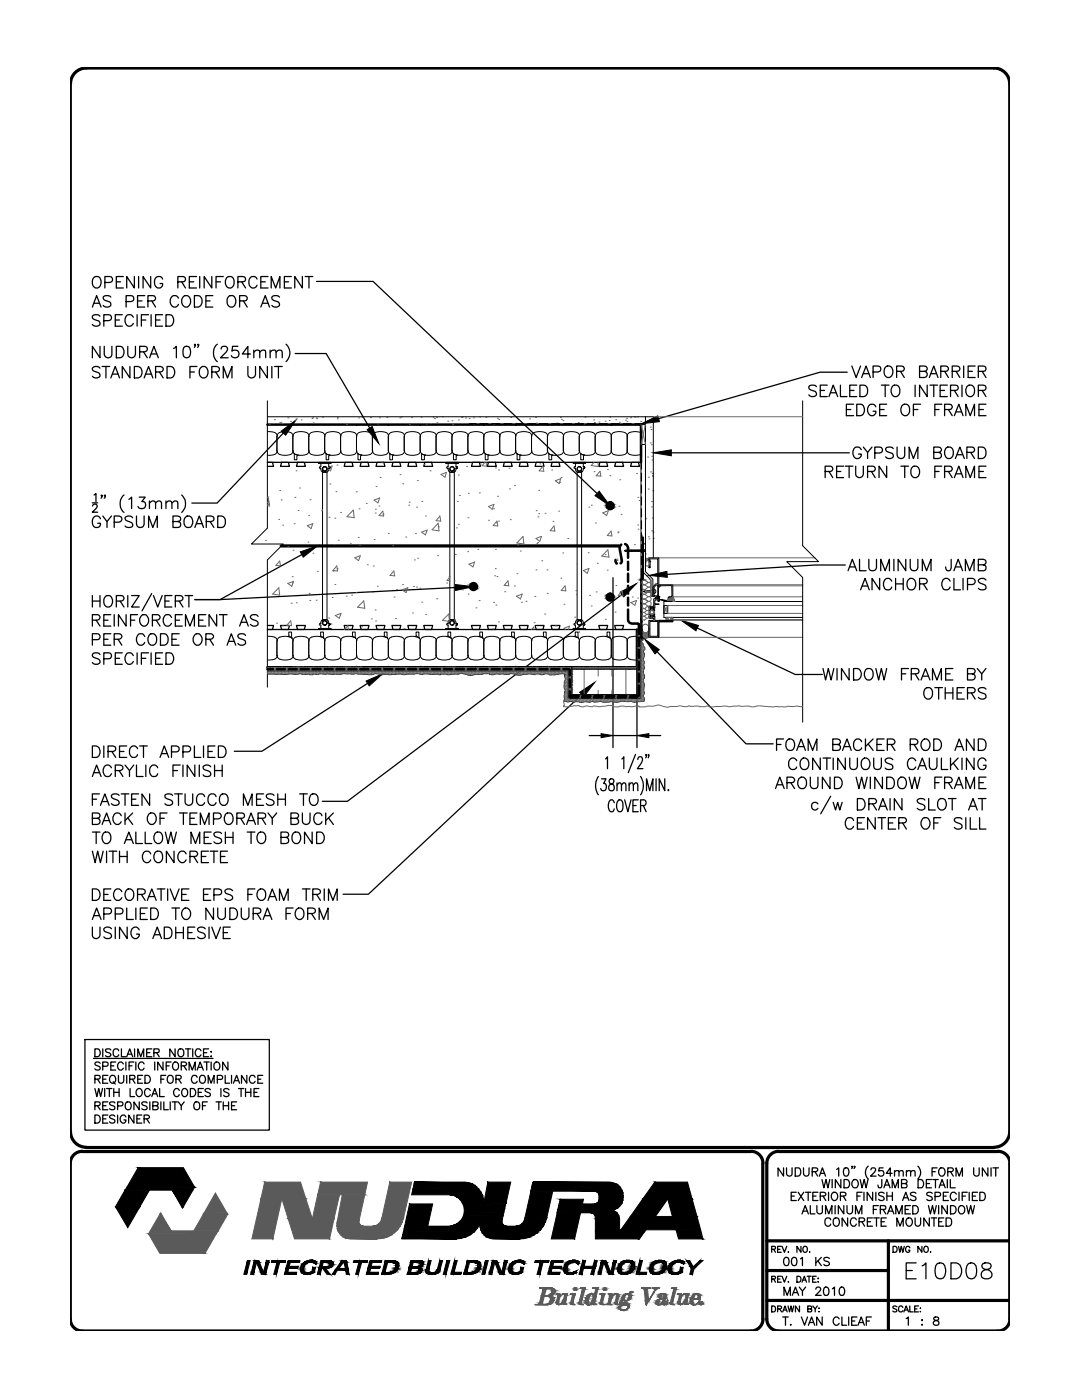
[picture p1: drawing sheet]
<svg xmlns="http://www.w3.org/2000/svg" width="216mm" height="279mm" viewBox="0 0 216 279" stroke-linecap="round" stroke-linejoin="round" font-family="sans-serif">
<!-- layer: LINE65 -->
<g fill="none" stroke="#000" stroke-width=".63">
<path d="M56.1 109h67.4"/>
<circle cx="94.5" cy="117.1" r=".61"/>
<circle cx="121.7" cy="100.9" r=".61"/>
<circle cx="121.7" cy="119.2" r=".61"/>
</g>
<g fill="#000" stroke="#000" stroke-width=".2">
<path d="M93.9 117.4h1.1l-.2 .2zM94.2 116.5h.6zM121.2 101.2h1.1l-.3 .3zM121.2 119.5h1.1l-.3 .2zM121.4 100.4h.6zM121.4 118.7h.6z"/>
<path d="M93.9 116.8l-.1 .3h1.3zM93.9 116.8h1.1l.1 .3z"/>
<path d="M94.2 116.5l-.3 .3h1.1zM94.2 116.5h.6l.2 .3z"/>
<path d="M93.8 117.1l.1 .3h1.1zM93.8 117.1h1.3l-.1 .3z"/>
<path d="M93.9 117.4l.3 .2h.6zM94.2 117.6h.6z"/>
<path d="M121.2 100.7l-.1 .3h1.2zM121.2 100.7h1.1v.3z"/>
<path d="M121.2 118.9l-.1 .3h1.2zM121.2 118.9h1.1v.3z"/>
<path d="M121.2 100.7h1.1l-.9-.3zM121.4 100.4h.6l.3 .3z"/>
<path d="M121.1 101l.1 .2h1.1zM121.1 101h1.2v.2z"/>
<path d="M121.2 101.2l.2 .3h.6zM121.4 101.5h.6z"/>
<path d="M121.2 118.9h1.1l-.9-.2zM121.4 118.7h.6l.3 .2z"/>
<path d="M121.1 119.2l.1 .3h1.1zM121.1 119.2h1.2v.3z"/>
<path d="M121.2 119.5l.2 .2h.6zM121.4 119.7h.6z"/>
</g>
<!-- layer: Web_Edge -->
<g fill="none" stroke="#000" stroke-width=".2">
<path d="M64.4 93.6v30.7M65.2 93.6v30.7M89.8 93.6v30.7M90.6 93.6v30.7M115.2 93.6v30.7M116 93.6v30.7"/>
<circle cx="64.8" cy="93.6" r=".44"/>
<circle cx="90.2" cy="93.6" r=".44"/>
<circle cx="115.6" cy="93.6" r=".44"/>
<circle cx="64.8" cy="124.3" r=".44"/>
<circle cx="90.2" cy="124.3" r=".44"/>
<circle cx="115.6" cy="124.3" r=".44"/>
</g>
<!-- layer: LINE9 -->
<g fill="none" stroke="#000" stroke-width=".2">
<path d="M53.4 80v25.4l-3.2 3.2h6.3l-3.1 3.1v25.4M160.2 80v28.9l3.1 3.2h-6.3l3.2 3.2v28.8M53.4 83.2h77v28.1M53.4 86.2h1a.89 .89 0 0 1 .9 .8 .78 .78 0 0 1 .5-.7M55.3 87.1v2.9M55.8 90.7a.78 .78 0 0 1-.5-.7 1.04 1.04 0 0 1-1.2 .9h-.7M58.4 87.1v2.9M58.7 90.5l.8 .3-.2 .1-.1 .9h-.5zM59 90.7a.78 .78 0 0 1-.5-.7 1.1 1.1 0 0 1-1.4 .9l-1.2-.2M59 90.7l.9 .2 .8-.1a.92 .92 0 0 0 1-.8 1.1 1.1 0 0 0 1.3 .9l1.3-.2M61.6 87.1v2.9M63.6 92.3v.2z"/>
<path d="M63.6 92.5h2.4M63.6 92.3h2.4M64 93.6l.1 .5 .3 .2M64 93.6h.1M64 92.5v.7l-.3 .1 .3 .3M64.3 86.3l-.9-.2-.8 .1a.92 .92 0 0 0-.9 .8 1.1 1.1 0 0 0-1.4-.9l-.9 .1a.92 .92 0 0 0-.9 .8 1.1 1.1 0 0 0-1.4-.9l-1.2 .2M64.3 86.3a.78 .78 0 0 1 .5 .7 .78 .78 0 0 1 .6-.7M64.3 90.7a.78 .78 0 0 0 .5-.7 .78 .78 0 0 0 .6 .7l-.4-.2 .1 1.3h.5v-.8M64.4 94.3h.1M64.4 94.3h.3M64.7 94a.42 .42 0 0 1-.2-.7 .42 .42 0 0 1 .6 0 .42 .42 0 0 1-.1 .7M64.7 94h.1"/>
<path d="M64.7 94.3h.1M64.7 94.2h.1M64.7 94v.2M64.8 87.1v2.9M65 94h.1M65 94.2v.1M65 94v.3M65.6 93.5h.2h-.2M65.6 93.6v.1a.58 .58 0 0 1-.6 .6M65.6 93.6h.1M65.6 92.5v.7h.2M65.6 93.5v.1"/>
<path d="M65.8 93.2l.1 .1-.1 .2 .1-.2zM66 92.3h.1M66 92.3v.2zM68 87.1v2.9M71 84.7h.3l-.2 .2zM71.1 87.1v2.9M71.7 90.7a.78 .78 0 0 1-.5-.7 1.1 1.1 0 0 1-1.4 .9l-.8-.1a.92 .92 0 0 1-1-.8 1.1 1.1 0 0 1-1.4 .9l-1.2-.2 .5 .1-.3 .2M71.7 90.7l-.3-.2v1.3h.5v-.8M71.7 90.7l1.3 .2 .8-.2M71.7 90.7l.5 .1M72.2 90.8l-.2 .2M73.8 86.3l-.8-.2-.9 .1a.92 .92 0 0 0-.9 .8 1.1 1.1 0 0 0-1.4-.9l-.8 .1a.92 .92 0 0 0-1 .8 1.1 1.1 0 0 0-1.4-.9l-1.2 .2"/>
<path d="M73.8 86.3a.78 .78 0 0 1 .6 .7M73.8 90.7a.78 .78 0 0 0 .6-.7 .78 .78 0 0 0 .5 .7M74.3 87.1v2.9M74.9 86.3a.78 .78 0 0 0-.5 .7M77.4 84.7h.2l-.1 .2zM77.5 87.1v2.9M77.7 90.5l.9 .3-.3 .1v.9h-.5zM78.1 90.7a.78 .78 0 0 1-.6-.7 1.1 1.1 0 0 1-1.4 .9l-1.2-.2M78.1 90.7l.8 .2 .8-.1a.92 .92 0 0 0 1-.8 1.1 1.1 0 0 0 1.4 .9l1.2-.2M80.7 87.1v2.9M83.3 86.3l-.8-.2-.8 .1a.92 .92 0 0 0-1 .8 1.1 1.1 0 0 0-1.4-.9l-.8 .1a.92 .92 0 0 0-1 .8 1.1 1.1 0 0 0-1.4-.9l-1.2 .2M83.3 86.3a.78 .78 0 0 1 .6 .7"/>
<path d="M83.3 90.7a.78 .78 0 0 0 .6-.7 .78 .78 0 0 0 .5 .7M83.7 84.7h.3l-.2 .2zM83.8 87.1v2.9M84.1 90.5v1.3h.6v-.9l.2-.1-.5-.1M84.1 90.5l.3 .2M87 87.1v2.9M89 92.3v.2zM89 92.5h2.4M89 92.3h2.4M89.4 93.6l.1 .5 .3 .2M89.4 93.6h.1M89.4 92.5v.7l-.3 .1 .3 .3"/>
<path d="M89.8 94.3h.1M89.8 94.3h.3M90.1 94a.42 .42 0 0 1-.2-.7 .42 .42 0 0 1 .6 0 .42 .42 0 0 1-.1 .7M90.1 94h.1M90.1 94.3h.1M90.1 94.2h.1M90.1 94v.2M90.2 87.1v2.9M90.4 94h.1M90.4 94.2v.1M90.4 94v.3M90.8 90.7a.78 .78 0 0 1-.6-.7 1.1 1.1 0 0 1-1.4 .9l-.8-.1a.92 .92 0 0 1-.9-.8 1.1 1.1 0 0 1-1.4 .9l-1.3-.2"/>
<path d="M90.8 90.7l-.4-.2 .1 1.3h.5v-.9l.3-.1M90.8 90.7l.5 .1M91 93.5h.2h-.2M91 93.6v.1a.58 .58 0 0 1-.6 .6M91 93.6h.1M91 92.5v.7h.2M91 93.5v.1M91.2 93.2l.1 .1-.1 .2 .1-.2zM91.4 92.3h.1M91.4 92.3v.2zM93.4 87.1v2.9M93.4 87a1.1 1.1 0 0 0-1.4-.9l-.8 .1a.92 .92 0 0 0-1 .8 1.1 1.1 0 0 0-1.4-.9l-.8 .1a.92 .92 0 0 0-.9 .8 1.1 1.1 0 0 0-1.4-.9l-.9 .1a.92 .92 0 0 0-.9 .8"/>
<path d="M96.4 84.7h.3l-.2 .2zM96.5 87.1v2.9M96.8 90.5l.8 .3-.2 .1v.9h-.6zM97.1 90.7a.78 .78 0 0 1-.5-.7 1.1 1.1 0 0 1-1.4 .9l-.8-.1a.92 .92 0 0 1-1-.8 1.1 1.1 0 0 1-1.4 .9l-1.2-.2M99.7 87.1v2.9M102.8 84.7h.2l-.1 .2zM102.9 87.1v2.9M103.1 90.5l.9 .3-.3 .1v.9h-.5zM103.5 90.7a.78 .78 0 0 1-.6-.7 1.1 1.1 0 0 1-1.4 .9l-.8-.1a.92 .92 0 0 1-.9-.8 1.1 1.1 0 0 1-1.4 .9l-1.3-.2M106.1 87.1v2.9M109.1 84.7h.3l-.2 .2zM109.2 87.1v2.9"/>
<path d="M109.8 86.3a.78 .78 0 0 0-.5 .7 1.1 1.1 0 0 0-1.4-.9l-.8 .1a.92 .92 0 0 0-1 .8 1.1 1.1 0 0 0-1.4-.9l-.8 .1a.92 .92 0 0 0-1 .8 1.1 1.1 0 0 0-1.4-.9l-.8 .1a.92 .92 0 0 0-.9 .8 1.1 1.1 0 0 0-1.4-.9l-.9 .1a.92 .92 0 0 0-.9 .8 1.1 1.1 0 0 0-1.4-.9l-.8 .1a.92 .92 0 0 0-1 .8M112.4 87.1v2.9M114.4 92.3v.2zM114.4 92.5h2.4M114.4 92.3h2.4M114.8 93.6l.1 .5 .3 .2M114.8 93.6h.1M114.8 92.5v.7l-.3 .1 .3 .3M115.2 94.3h.1M115.2 94.3h.3M115.5 94a.42 .42 0 0 1-.2-.7 .42 .42 0 0 1 .6 0 .42 .42 0 0 1-.1 .7M115.5 94h.1"/>
<path d="M115.5 94.3h.1M115.5 94.2h.1M115.5 94v.2M115.6 87.1v2.9M115.8 94h.1M115.8 94.2v.1M115.8 94v.3M116.2 90.7a.78 .78 0 0 1-.6-.7 1.1 1.1 0 0 1-1.4 .9l-.8-.1a.92 .92 0 0 1-.9-.8 1.1 1.1 0 0 1-1.4 .9l-1.3-.2 .5 .1-.2 .1v.9h-.6v-1.3l.3 .2a.78 .78 0 0 1-.5-.7 1.1 1.1 0 0 1-1.4 .9l-.8-.1a.92 .92 0 0 1-1-.8 1.1 1.1 0 0 1-1.4 .9l-1.2-.2M116.2 90.7l-.4-.2 .1 1.3h.5v-.9l.3-.1M116.2 90.7l1.2 .2 .8-.2M116.2 90.7l.5 .1M116.4 93.5h.2h-.2"/>
<path d="M116.4 93.6v.1a.58 .58 0 0 1-.6 .6M116.4 93.6h.1M116.4 92.5v.7h.2M116.4 93.5v.1M116.6 93.2l.1 .1-.1 .2 .1-.2zM116.8 92.3h.1M116.8 92.3v.2zM118.2 86.3l-.8-.2-.8 .1a.92 .92 0 0 0-1 .8 1.1 1.1 0 0 0-1.4-.9l-.8 .1a.92 .92 0 0 0-.9 .8 1.1 1.1 0 0 0-1.4-.9l-1.3 .2M118.3 86.3a.78 .78 0 0 1 .5 .7 .78 .78 0 0 1 .5-.7M118.3 90.7a.78 .78 0 0 0 .5-.7 .78 .78 0 0 0 .5 .7M118.8 87.1v2.9M119.4 86.3l.8-.2 .8 .1a.92 .92 0 0 1 1 .8"/>
<path d="M119.4 90.7l.8 .2 .8-.1a.92 .92 0 0 0 1-.8 1.1 1.1 0 0 0 1.4 .9l.8-.1a.92 .92 0 0 0 1-.8 1.1 1.1 0 0 0 1.3 .9l1.3-.2M121.8 84.7h.3l-.1 .2zM122 87.1v2.9M125.2 87a1.1 1.1 0 0 0-1.4-.9l-.9 .1a.92 .92 0 0 0-.9 .8M125.2 87a1.1 1.1 0 0 1 1.3-.9l1.4 .2v4.4h-.1M125.2 87.1v2.9M127.9 88.7h.9M128.8 87.9v-3.2h-.9v54.7h-14.6v-5.4h-59.9M128.8 83.2v25.3M124.6 109.9l4-.1 .2-.2v.6l-.2-.2h-3.8zM125.2 109.8l-.5 .3M125.3 109.8l-.4 .3"/>
<path d="M125.5 109.8l-.4 .3M125.7 109.8l-.4 .3M126 109.8l-.5 .3M126.1 109.8l-.4 .3M126.3 109.8l-.4 .3M126.5 109.8l-.4 .3M126.7 109.8l-.4 .3M126.9 109.8l-.4 .3M127.1 109.8l-.4 .3M127.3 109.8l-.4 .3M127.5 109.8l-.4 .3M127.7 109.8l-.4 .3"/>
<path d="M127.9 109.8l-.4 .3M128.1 115.9v11.3M128.1 109.8l-.4 .3M128.2 115.5l-.3 .3M128.3 109.8l-.4 .3M128.4 108.5h.4v5.6l1.5 1.5v3.4h-.4v-3.3l-1.5-1.5zM128.4 107.3v8.3M128.4 107.3h-.2v8.3M128.4 115.5l-.3 .3M128.5 109.8l-.4 .3M129.9 117.9h-1.2l-.4 .2 1.6 .1M130.5 117.5v1a.49 .49 0 0 0 .4-.5 .49 .49 0 0 0-.4-.4"/>
<path d="M53.4 127l1 .1a.89 .89 0 0 1 .9 .8 .78 .78 0 0 1 .5-.7M55.3 127.9v2.9M55.8 131.6a.78 .78 0 0 1-.5-.8 1.04 1.04 0 0 1-1.2 .9h-.7M55.9 131.6l.8 .1h.8a.92 .92 0 0 0 1-.9 1.1 1.1 0 0 0 1.4 .9h.8a.92 .92 0 0 0 1-.9 1.1 1.1 0 0 0 1.3 .9l1.3-.1M57.4 127l.5 .1M57.6 126.9v-.8h.6v1.1M57.7 126.8l-.2 .2M57.9 127.1l-.8-.1-1.2 .1M57.9 127.2l.4 .1-.1-.1M58.4 127.9v2.9M61.6 127.9v2.9M63.6 125.4v.2z"/>
<path d="M63.6 125.4h2.4M63.6 125.6h2.4M63.8 127l.5 .1-.9-.1h-.8a.92 .92 0 0 0-.9 .9 1.1 1.1 0 0 0-1.4-.9h-.9a.92 .92 0 0 0-.9 .9 .78 .78 0 0 0-.6-.7M63.8 127l.2-.2v-.7h.5v1.1M64 124.3h.1M64 124.3v.1l-.3 .1 .1 .2h.2v.7M64.3 131.6a.78 .78 0 0 0 .5-.8 .78 .78 0 0 0 .6 .8M64.4 123.6l-.3 .3-.1 .4M64.4 123.6h.1M64.4 123.6h.3M64.7 123.9a.42 .42 0 0 0-.2 .7 .42 .42 0 0 0 .6 0 .42 .42 0 0 0-.1-.7M64.7 123.9h.1"/>
<path d="M64.7 123.6h.1M64.7 123.7h.1M64.7 123.7v.2M64.8 127.9v2.9M65 123.6a.59 .59 0 0 1 .6 .7M65 123.9h.1M65 123.6v.1M65 123.6v.3M65.4 127.2a.78 .78 0 0 0-.6 .7 .78 .78 0 0 0-.5-.7l.3 .2v-.2M65.4 131.6l.8 .1h.8a.92 .92 0 0 0 1-.9 1.1 1.1 0 0 0 1.4 .9h.8a.92 .92 0 0 0 1-.9 1.1 1.1 0 0 0 1.4 .9l1.2-.1M65.6 124.4h.2h-.2M65.6 124.3h.1"/>
<path d="M65.6 124.3v.1M65.8 124.4l.1 .1-.1 .2h.1zM65.8 124.7h-.2v.7M66 125.6h.1M66 125.4v.2zM68 127.9v2.9M70.1 127l.5 .1M70.3 126.9v-.8h.6v1.1M70.4 126.8l-.2 .2M70.6 127.1l-.8-.1h-.8a.92 .92 0 0 0-1 .9 1.1 1.1 0 0 0-1.4-.9l-1.2 .1M70.6 127.2l.4 .1-.1-.1M71.1 133l.2 .2h-.3z"/>
<path d="M71.1 127.9v2.9M73.8 127.1l-.8-.1h-.9a.92 .92 0 0 0-.9 .9 .78 .78 0 0 0-.6-.7M73.8 127.2a.78 .78 0 0 1 .6 .7M73.8 131.6a.78 .78 0 0 0 .6-.8 .78 .78 0 0 0 .5 .8M74.3 127.9v2.9M74.9 127.2a.78 .78 0 0 0-.5 .7M74.9 131.6l.8 .1h.9a.92 .92 0 0 0 .9-.9 1.1 1.1 0 0 0 1.4 .9h.8a.92 .92 0 0 0 1-.9 1.1 1.1 0 0 0 1.4 .9l1.2-.1M76.5 127l.5 .1M76.7 126.9v-.8h.5v1.1M76.7 126.8l-.2 .2M77 127.1l-.9-.1-1.2 .1M77 127.2l.3 .1v-.1"/>
<path d="M77.5 133l.1 .2h-.2zM77.5 127.9v2.9M80.7 127.9v2.9M82.8 127l.5 .1-.8-.1h-.8a.92 .92 0 0 0-1 .9 1.1 1.1 0 0 0-1.4-.9h-.8a.92 .92 0 0 0-1 .9 .78 .78 0 0 0-.5-.7M83 126.9v-.8h.6v1.1M83.1 126.8l-.2 .2M83.3 131.6a.78 .78 0 0 0 .6-.8 1.1 1.1 0 0 0 1.4 .9h.8a.92 .92 0 0 0 1-.9 1.1 1.1 0 0 0 1.3 .9h.9a.92 .92 0 0 0 .9-.9 1.1 1.1 0 0 0 1.4 .9h.8a.92 .92 0 0 0 1-.9 1.1 1.1 0 0 0 1.4 .9h.8a.92 .92 0 0 0 1-.9 1.1 1.1 0 0 0 1.4 .9h.8a.92 .92 0 0 0 1-.9 1.1 1.1 0 0 0 1.3 .9h.9a.92 .92 0 0 0 .9-.9 1.1 1.1 0 0 0 1.4 .9h.8a.92 .92 0 0 0 1-.9 1.1 1.1 0 0 0 1.4 .9h.8a.92 .92 0 0 0 1-.9 .78 .78 0 0 0 .5 .8M83.6 127.2l.1 .1-.4-.1a.78 .78 0 0 1 .6 .7M83.8 133l.2 .2h-.3zM83.8 127.9v2.9M87 127.9v2.9M89 125.4v.2z"/>
<path d="M89 125.4h2.4M89 125.6h2.4M89.2 127l.5 .1M89.4 126.9v-.8h.5v1.1M89.4 126.8l-.2 .2M89.4 124.3h.1M89.4 124.3v.1l-.3 .1 .1 .2h.2v.7M89.7 127.1l-.9-.1h-.8a.92 .92 0 0 0-.9 .9 1.1 1.1 0 0 0-1.4-.9h-.9a.92 .92 0 0 0-.9 .9M89.7 127.2a.78 .78 0 0 1 .5 .7 1.1 1.1 0 0 1 1.4-.9h.8a.92 .92 0 0 1 1 .9M89.7 127.2l.3 .1v-.1M89.8 123.6l-.3 .3-.1 .4M89.8 123.6h.1"/>
<path d="M89.8 123.6h.3M90.1 123.9a.42 .42 0 0 0-.2 .7 .42 .42 0 0 0 .6 0 .42 .42 0 0 0-.1-.7M90.1 123.9h.1M90.1 123.6h.1M90.1 123.7h.1M90.1 123.7v.2M90.2 127.9v2.9M90.4 123.6a.59 .59 0 0 1 .6 .7M90.4 123.9h.1M90.4 123.6v.1M90.4 123.6v.3M91 124.4h.2h-.2"/>
<path d="M91 124.3h.1M91 124.3v.1M91.2 124.4l.1 .1-.1 .2h.1zM91.2 124.7h-.2v.7M91.4 125.6h.1M91.4 125.4v.2zM93.4 127.9v2.9M95.5 127l.5 .1M95.7 126.9v-.8h.6v1.1M95.8 126.8l-.2 .2M96 127.1l-.8-.1h-.8a.92 .92 0 0 0-1 .9M96 127.2l.4 .1-.1-.1"/>
<path d="M96.5 133l.2 .2h-.3zM96.5 127.9v2.9M99.7 127.9v2.9M101.9 127l.5 .1M102.1 126.9v-.8h.5v1.1M102.1 126.8l-.2 .2M102.4 127.1l-.9-.1h-.8a.92 .92 0 0 0-.9 .9 1.1 1.1 0 0 0-1.4-.9h-.9a.92 .92 0 0 0-.9 .9 .78 .78 0 0 0-.6-.7M102.4 127.2l.3 .1v-.1M102.9 133l.1 .2h-.2zM102.9 127.9v2.9M106.1 127.9v2.9M108.2 127l.5 .1"/>
<path d="M108.3 127l.2-.2-.1-.7h.6v1.1M108.7 127.1l-.8-.1h-.8a.92 .92 0 0 0-1 .9 1.1 1.1 0 0 0-1.4-.9h-.8a.92 .92 0 0 0-1 .9 .78 .78 0 0 0-.5-.7M108.7 127.2a.78 .78 0 0 1 .6 .7 .78 .78 0 0 1 .5-.7M108.7 127.2l.4 .2M109 127.2l.1 .1M109.2 133l.2 .2h-.3zM109.2 127.9v2.9M109.8 131.6l.9 .1h.8a.92 .92 0 0 0 1-.9 1.1 1.1 0 0 0 1.3 .9h.9a.92 .92 0 0 0 .9-.9 1.1 1.1 0 0 0 1.4 .9l1.2-.1M112.4 127.9v2.9M114.1 133.5v5.1h13v-5.1M114.4 125.4v.2zM114.4 125.4h2.4"/>
<path d="M114.4 125.6h2.4M114.6 127l.5 .1M114.8 126.9v-.8h.5v1.1M114.8 124.3h.1M114.8 124.3v.1l-.3 .1 .1 .2h.2v.7M114.8 126.8l-.2 .2M115.1 127.1l-.9-.1h-.8a.92 .92 0 0 0-.9 .9 1.1 1.1 0 0 0-1.4-.9l-1.3 .1M115.1 127.2l.3 .1v-.1M115.2 123.6l-.3 .3-.1 .4M115.2 123.6h.1M115.2 123.6h.3M115.5 123.9a.42 .42 0 0 0-.2 .7 .42 .42 0 0 0 .6 0 .42 .42 0 0 0-.1-.7"/>
<path d="M115.5 123.9h.1M115.5 123.6h.1M115.5 123.7h.1M115.5 123.7v.2M115.6 127.9v2.9M115.8 123.6a.59 .59 0 0 1 .6 .7M115.8 123.9h.1M115.8 123.6v.1M115.8 123.6v.3M116.4 124.4h.2h-.2M116.4 124.3h.1M116.4 124.3v.1"/>
<path d="M116.6 124.4l.1 .1-.1 .2h.1zM116.6 124.7h-.2v.7M116.8 125.6h.1M116.8 125.4v.2zM118.2 127.1l-.8-.1h-.8a.92 .92 0 0 0-1 .9 .78 .78 0 0 0-.5-.7M118.3 127.2a.78 .78 0 0 1 .5 .7 .78 .78 0 0 1 .5-.7M118.3 131.6a.78 .78 0 0 0 .5-.8 .78 .78 0 0 0 .5 .8M118.8 127.9v2.9M119.4 131.6l.8 .1h.8a.92 .92 0 0 0 1-.9 1.1 1.1 0 0 0 1.4 .9h.8a.92 .92 0 0 0 1-.9 1.04 1.04 0 0 0 1.2 .9h.7M120.9 127l.5 .1M121.1 126.9v-.8h.6v1.1M121.2 126.8l-.2 .2"/>
<path d="M121.4 127.1l-.8-.1-1.2 .1M121.4 127.2a.78 .78 0 0 1 .6 .7M121.4 127.2l.4 .1-.1-.1M122 133l.1 .2h-.3zM122 127.9v2.9M125.2 127.9a1.1 1.1 0 0 0-1.4-.9h-.9a.92 .92 0 0 0-.9 .9M125.2 127.9v2.9M127.1 125.6v7.9h-13v-.3M127.1 127l-1.1 .1a.89 .89 0 0 0-.8 .8M127.9 128l.4 .5 .1 .5 .3 .3v.3l-.3 .2v.4a1.6 1.6 0 0 1-.1 1.5l.3 .5-.1 .6a.57 .57 0 0 1-.1 .9l.1 .8a.75 .75 0 0 1-.1 1v.6a1.25 1.25 0 0 1 .1 1.4v.5a.61 .61 0 0 1-.2 .8l.3 1.1-1.2 .1a1.44 1.44 0 0 1-1.5-.1l-.4 .1-1.7-.1a1.81 1.81 0 0 1-1.5 .1l-2 .1a2.54 2.54 0 0 0-1.8 0l-.1-.1a1.9 1.9 0 0 1-1.5 0l-.9 .2-1-.2a.91 .91 0 0 1-1 0l-.8 .1-.6-.2 .1-.6-.1-.5 .2-1-.2-.6v-1a1.64 1.64 0 0 0 .1-1.5l.1-.2-.5-.1-1.5 .3h-1.1a1.08 1.08 0 0 0-1.4-.1h-.3a1.1 1.1 0 0 0-1.2 0l-1-.1-.7 .1a4.6 4.6 0 0 1-2.9-.2h-.4a1.66 1.66 0 0 1-1.4 .1h-1.4l-.9 .1h-.4v-.2h-1.3l-.1 .2h-1.7a1.85 1.85 0 0 1-1.8-.1l-.8-.1-.6 .2h-2.1l-.5-.1a.78 .78 0 0 0-.9 .1l-2.5-.1-1.4 .1-.3-.2-3.1 .2-.7-.1-2 .1h-2.1a1.59 1.59 0 0 0-1.5 0l-3.1-.2-4.7 .2-2.3-.2-.7 .2-.9-.1-.1 .1h-.7l-.1-.1-1.2 .1-.5-.2-.8 .2-1-.1-1.2 .1h-3.6"/>
</g>
<!-- layer: line25 -->
<g fill="none" stroke="#000" stroke-width=".25">
<path d="M56.2 92.3h1.3l.3 .8h-1.8zM59.4 92.3h1.3l.2 .8h-1.7zM68.9 92.3h1.3l.3 .8h-1.8zM72.1 92.3h1.3l.2 .8h-1.7zM75.2 92.3h1.4l.2 .8h-1.8zM78.4 92.3h1.4l.2 .8h-1.8zM81.6 92.3h1.3l.3 .8h-1.8zM84.8 92.3h1.3l.2 .8h-1.7zM94.3 92.3h1.3l.3 .8h-1.8zM97.5 92.3h1.3l.2 .8h-1.7zM100.6 92.3h1.4l.2 .8h-1.8zM103.8 92.3h1.4l.2 .8h-1.8z"/>
<path d="M107 92.3h1.3l.3 .8h-1.8zM110.2 92.3h1.3l.2 .8h-1.7zM119.7 92.3h1.3l.3 .8h-1.8zM122.9 92.3h1.3l.2 .8h-1.7zM126 92.3h1.4l.2 .8h-1.8zM127.9 92.3h-74.5h1l.2 .8h-1.2M53.4 124.8h1.2l-.2 .8h-1h73.7M56 124.8h1.8l-.3 .8h-1.3zM59.2 124.8h1.7l-.2 .8h-1.3zM68.7 124.8h1.8l-.3 .8h-1.3zM71.9 124.8h1.7l-.2 .8h-1.3zM75 124.8h1.8l-.2 .8h-1.4z"/>
<path d="M78.2 124.8h1.8l-.2 .8h-1.4zM81.4 124.8h1.8l-.3 .8h-1.3zM84.6 124.8h1.7l-.2 .8h-1.3zM94.1 124.8h1.8l-.3 .8h-1.3zM97.3 124.8h1.7l-.2 .8h-1.3zM100.4 124.8h1.8l-.2 .8h-1.4zM103.6 124.8h1.8l-.2 .8h-1.4zM106.8 124.8h1.8l-.3 .8h-1.3zM110 124.8h1.7l-.2 .8h-1.3zM115.5 126.1h.1M119.5 124.8h1.8l-.3 .8h-1.3zM122.7 124.8h1.7l-.2 .8h-1.3z"/>
</g>
<!-- layer: LINE50 -->
<g fill="none" stroke="#000" stroke-width=".51">
<path d="M53.4 84.7h74.5v7.6M122.8 111.7v.4l.3 .4M124 108.7a.82 .82 0 0 0-.3 .9l.4 2.4-.3 .4M124.7 108.6a.88 .88 0 0 1 .6 .8v1.9M125.3 112.1v1.6M125.3 114.5v1.6M125.3 116.9v1.6M125.3 119.3v1.5M53.4 133.5h1.1M55.3 133.5h1.5M57.6 133.5h1.6M60 133.5h1.6"/>
<path d="M62.4 133.5h1.6M64.8 133.5h1.6M67.2 133.5h1.5M69.5 133.5h1.6M71.9 133.5h1.6M74.3 133.5h1.6M76.7 133.5h1.5M79.1 133.5h1.6M81.4 133.5h1.6M83.8 133.5h1.6M86.2 133.5h1.6M88.6 133.5h1.6"/>
<path d="M90.9 133.5h1.7M93.4 133.5h1.5M95.7 133.5h1.6M98.1 133.5h1.6M100.5 133.5h1.6M102.9 133.5h1.6M105.3 133.5h1.5M107.6 133.5h1.6M110 133.5h1.6M112.4 133.5l1.2 .1 .1 1.2M113.7 138l.1 1.1 1.5 .1M113.7 135.6v1.5"/>
<path d="M113.9 138.9h1.6M116.1 139.2h1.6M116.2 138.9h1.6M118.5 139.2h1.6M118.6 138.9h1.6M120.9 139.2h1.6M121 138.9h1.6M123.3 139.2h1.6M123.4 138.9h1.6M125.3 121.7v1.9a.79 .79 0 0 0 .8 .8l1.3 .1 .1 2M125.7 139.2h1.4M127.1 125.6v7.6h-73.7"/>
<path d="M127.5 136.8l-.1 2-1.7 .1M127.5 127.3v1.6M127.5 129.7v1.6M127.5 132.1v1.5M127.5 134.4v1.6"/>
</g>
<!-- layer: 0 -->
<path d="M64.8 93.2h.1M90.2 93.2h.1M115.6 93.2h.1M64.8 124.7h.1M90.2 124.7h.1M115.6 124.7h.1" fill="none" stroke="#000" stroke-width=".25"/>
<!-- layer: TEXT -->
<g fill="none" stroke="#000" stroke-width=".25">
<path d="M18.9 55.3a1.05 1.05 0 0 1 1.2 .3 1.05 1.05 0 0 1-.1 1.3 .83 .83 0 0 1-.9 .6 .83 .83 0 0 1-.7-.9 1.26 1.26 0 0 1 .5-1.3zM20.9 56.4h1l.4-.2a.58 .58 0 0 0 .1-.7 .58 .58 0 0 0-.5-.3h-1v2.3M22.1 59.3a1.07 1.07 0 0 0-1.5 0l.2 .5 1.1 .5a.56 .56 0 0 1 0 .9 1.01 1.01 0 0 1-1.3-.3M23.2 56.2h.9M24.6 55.2h-1.4v2.3h1.4M26.8 55.2v2.3l-1.5-2.3v2.3M27.7 55.2v2.3M28.9 59h-1.5v2.3h1.5M30.1 55.2v2.3l-1.6-2.3v2.3M32.4 55.7a.83 .83 0 0 0-.9-.5 .83 .83 0 0 0-.7 .8 1 1 0 0 0 .2 1.1 1 1 0 0 0 1.1 .2l.3-.4v-.3h-.5M35.5 56.2h1.3a.54 .54 0 0 0 .2-.6 .54 .54 0 0 0-.5-.4h-1v2.3M35.6 59.5a.86 .86 0 0 0-.9-.5 .86 .86 0 0 0-.7 .8 1.02 1.02 0 0 0 .2 1.1 1.02 1.02 0 0 0 1.1 .3l.3-.5"/>
<path d="M36.3 56.2l.7 1.3M36.7 59.1a1.09 1.09 0 0 1 1.3 .5 1.09 1.09 0 0 1-.2 1.3l-.4 .4a1.2 1.2 0 0 1-1.2-.9 1.2 1.2 0 0 1 .5-1.3zM37.8 56.2h.9M38.8 59h.8a1.22 1.22 0 0 1 .8 1.1 1.22 1.22 0 0 1-.8 1.2h-.8zM39.2 55.2h-1.4v2.3h1.4M39.8 55.2v2.3M42.3 55.2v2.3l-1.6-2.3v2.3M42.5 59h-1.4v2.3h1.4M43.1 56.2h.9M44.5 55.2h-1.4v2.3M45.4 55.3a.87 .87 0 0 1 1.3 .7 1 1 0 0 1-.2 1.1 1 1 0 0 1-1.1 .2 1.42 1.42 0 0 1 0-2zM45.7 59.1a1.05 1.05 0 0 1 1.3 .3 1.05 1.05 0 0 1-.1 1.3 .77 .77 0 0 1-1.2 .5 1.42 1.42 0 0 1 0-2.1z"/>
<path d="M47.5 56.2h1.3a.56 .56 0 0 0 0-.9l-1.3-.1v2.3M48.2 56.2l.8 1.3M51.3 55.7a.83 .83 0 0 0-1-.5 .83 .83 0 0 0-.6 .8 1 1 0 0 0 .2 1.1 1 1 0 0 0 1.1 .2l.3-.4M52 56.2h.9M53.5 55.2h-1.5v2.3h1.5M54.1 57.5v-2.3l.9 2.3 .9-2.3v2.3M55.8 59.3a1.07 1.07 0 0 0-1.6 0 .54 .54 0 0 0 .5 .7l.6 .2a.56 .56 0 0 1 .4 .4 .56 .56 0 0 1-.1 .6 1.01 1.01 0 0 1-1.4-.3M56.7 56.2h.9M58.1 55.2h-1.4v2.3h1.4M60.3 55.2v2.3l-1.5-2.3v2.3M60.9 55.2h1.5M61.7 55.2v2.3"/>
<path d="M63.2 56.2h11.2l44.7 42.3M18.4 61.3l.9-2.3 .9 2.3M18.7 60.5h1.1M20 69.1v2.3l-1.6-2.3v2.3M20 73.5a.85 .85 0 0 0-.9-.4 .85 .85 0 0 0-.7 .6l.2 .3 .9 .3a.56 .56 0 0 1 .4 .4 .56 .56 0 0 1-.2 .6 1.01 1.01 0 0 1-1.3-.2M20 63.1a1.07 1.07 0 0 0-1.6 0 .54 .54 0 0 0 .5 .7l.6 .2a.56 .56 0 0 1 .4 .4 .56 .56 0 0 1-.2 .6 1.01 1.01 0 0 1-1.3-.2M20.4 73.1h1.5M20.7 64h1l.4-.2a.58 .58 0 0 0 .1-.6 .58 .58 0 0 0-.5-.4h-1v2.3M20.8 69.1v1.6a.77 .77 0 0 0 .8 .7 .77 .77 0 0 0 .7-.7v-1.6M21.1 73.1v2.3M22.1 75.4l.9-2.3 .8 2.3M22.5 74.7h1.1"/>
<path d="M23 63.9h.8M23.2 69.1h.8a1.22 1.22 0 0 1 .8 1.2 1.22 1.22 0 0 1-.8 1.1h-.8zM24.4 62.8h-1.4v2.3h1.4M25.2 60.2l1.3-.1a.59 .59 0 0 0 .2-.7 .59 .59 0 0 0-.6-.4h-.9v2.3M25.5 69.1v1.6a.77 .77 0 0 0 .8 .7 .77 .77 0 0 0 .7-.7v-1.6M25.9 73.1v2.3l-1.5-2.3v2.3M26.6 63.3a.86 .86 0 0 0-1-.5 .86 .86 0 0 0-.7 .9 1 1 0 0 0 .3 1.1 1 1 0 0 0 1.1 .2l.3-.5M26.8 73.1h.8a1.22 1.22 0 0 1 .8 1.2 1.22 1.22 0 0 1-.8 1.1h-.8zM27.4 62.8v2.3M27.4 60.1h.9M27.9 70.2h1a.55 .55 0 0 0 .5-.5 .55 .55 0 0 0-.5-.6h-1v2.3M28.2 63.9h.9"/>
<path d="M28.6 70.2l.8 1.2M28.8 75.4l.8-2.3 .9 2.3M29.1 74.7h1.1M29.5 60.1h1a.58 .58 0 0 0 .5-.7l-.2-.3-1.3-.1v2.3M29.6 62.8h-1.4v2.3M29.9 71.4l.8-2.3 .9 2.3M30.2 70.6h1.1M30.2 62.8v2.3M30.3 60.1l.7 1.2M31 74.2l1.4-.1a.52 .52 0 0 0 0-.8l-1.4-.2v2.3M31 63.9h.9M31.8 74.2l.8 1.2"/>
<path d="M32.4 62.8h-1.4v2.3h1.4M33.1 62.8h.8a1.22 1.22 0 0 1 .8 1.2 1.22 1.22 0 0 1-.8 1.1h-.8zM33.3 73.1h.8a1.22 1.22 0 0 1 .8 1.2 1.22 1.22 0 0 1-.8 1.1h-.8zM34.6 69.5l.6-.4v2.3M36.8 69.2a.8 .8 0 0 1 1.1 .3 1.75 1.75 0 0 1-.2 1.8 .74 .74 0 0 1-1.1-.3 2.21 2.21 0 0 1 .2-1.8zM37.9 74.2h.9M39 68.8l-.1 .1-.1-.1h.2l-.2 .5M39.3 73.1h-1.4v2.3M39.6 68.8v.1l-.2-.1h.2l-.2 .5M40 73.5a.84 .84 0 0 1 .9-.3 .84 .84 0 0 1 .6 .8 .99 .99 0 0 1-.2 1.1 .99 .99 0 0 1-1.1 .2 1.41 1.41 0 0 1-.2-1.8zM41.1 60.1h.8M42.3 74.2l1.3-.1a.52 .52 0 0 0 0-.8l-1.3-.2v2.3"/>
<path d="M43 74.2l.8 1.2M43.4 68.7a2.34 2.34 0 0 0 0 3.5M44.1 69.7l.1-.4a.75 .75 0 0 1 1.1 0 .78 .78 0 0 1-.2 1l-1.1 1.1h1.5M44.5 75.4v-2.3l.9 2.3 .9-2.3v2.3M47.5 69.1h-1.1l-.1 1a.8 .8 0 0 1 1.2 0 .8 .8 0 0 1-.2 1.2 .8 .8 0 0 1-1.1-.3M47.8 60.1h1a.58 .58 0 0 0 .5-.7l-.2-.3-1.3-.1v2.3M48.6 60.1l.7 1.2M49.5 73.1v1.7a.77 .77 0 0 0 .7 .6 .77 .77 0 0 0 .8-.6v-1.7M50 70.6h-1.6l1.1-1.5v2.3M50.6 70.3l.6-.4 .5 .1 .1 1.4M50.6 69.9v1.5M51.8 70.3l.6-.4 .5 .1 .1 1.4"/>
<path d="M52 61.3l.9-2.3 .9 2.3M52.4 60.5h1.1M53.4 73.1v2.3l-1.6-2.3v2.3M53.9 70.3l.6-.4 .5 .1 .1 1.4M53.9 69.9v1.5M54.2 73.1v2.3M54.8 73.1h1.5M55.1 70.3l.5-.4 .6 .1 .1 1.4M55.6 73.1v2.3M57.1 68.7a2.34 2.34 0 0 1 0 3.5M58.9 70.6h6.2l8.7 14.8M162.9 77.2a1.07 1.07 0 0 0-1.5 0 .54 .54 0 0 0 .4 .6l.6 .2a.56 .56 0 0 1 .5 .5 .56 .56 0 0 1-.2 .5 1.01 1.01 0 0 1-1.3-.2"/>
<path d="M163.7 77.9h.8M165.1 76.9h-1.4v2.2h1.4M165.4 79.1l.9-2.2 .8 2.2M165.7 78.4h1.1M167.7 76.9v2.2h1.3M169.1 74.3h-5.5l-32.2 9.3M169.6 77.9h.8M170 73.1l.8 2.2 .9-2.2M171 76.9h-1.4v2.2h1.4M171.6 76.9h.8a1.22 1.22 0 0 1 .8 1.1 1.22 1.22 0 0 1-.8 1.1h-.8zM171.9 75.3l.9-2.2 .9 2.2M172.3 74.6h1.1"/>
<path d="M174.2 74.2l1.3-.1a.59 .59 0 0 0 .2-.6 .59 .59 0 0 0-.5-.4h-1v2.2M175.9 76.9h1.5M176.6 73.3a.86 .86 0 0 1 1-.2 .86 .86 0 0 1 .6 .8 1 1 0 0 1-.3 1.1 1 1 0 0 1-1.1 .2 1.46 1.46 0 0 1-.2-1.9zM176.6 76.9v2.2M178 77.2a.85 .85 0 0 1 1-.3 .85 .85 0 0 1 .5 .8 1 1 0 0 1-.2 1.1 1 1 0 0 1-1.1 .2 1.46 1.46 0 0 1-.2-1.8zM178.9 74.1h1a.58 .58 0 0 0 .5-.6l-.2-.4h-1.3v2.2M179.7 74.1l.7 1.2M182.6 76.9v2.2M183.5 74.1h1a.58 .58 0 0 0 .5-.6l-.2-.4h-1.3v2.2h1a.62 .62 0 0 0 .5-.6 .62 .62 0 0 0-.5-.6M185 76.9v2.2l-1.5-2.2v2.2M185.4 75.3l.9-2.2 .9 2.2M185.6 76.9h1.5"/>
<path d="M185.8 74.6h1M186.3 76.9v2.2M187.6 77.9h.9M187.7 74.1h1a.58 .58 0 0 0 .5-.6l-.2-.4h-1.3v2.2M188.5 74.1l.7 1.2M189 76.9h-1.4v2.2h1.4M189.7 77.9l1.3-.1a.56 .56 0 0 0 0-.9h-1.3v2.2M190 74.1h1a.58 .58 0 0 0 .5-.6l-.2-.4h-1.3v2.2M190.4 77.9l.8 1.2M190.8 74.1l.7 1.2M192 76.9v2.2M192.3 73.1v2.2"/>
<path d="M192.9 77.2a.85 .85 0 0 1 1-.3 .85 .85 0 0 1 .6 .8 .99 .99 0 0 1-.2 1.1 .99 .99 0 0 1-1.1 .2 1.4 1.4 0 0 1-.3-1.8zM193.2 74.1h.8M194.6 73.1h-1.4v2.2h1.4M195.2 74.1l1.3-.1a.54 .54 0 0 0 .2-.6 .54 .54 0 0 0-.5-.3h-1v2.2M195.2 77.9l1.3-.1a.54 .54 0 0 0 .2-.6 .54 .54 0 0 0-.5-.3h-1v2.2M196 74.1l.7 1.2M196 77.9l.7 1.2M18.8 98.8l.3-.3v1.6M20.4 98.9l-.2 .1v-.1h.2l-.2 .5M21 98.9l-.1 .1-.1-.1h.2l-.2 .5M24.7 98.8a2.34 2.34 0 0 0 0 3.5M25.7 99.6l.6-.4v2.3"/>
<path d="M27.8 99.2h1.2l-.7 .9a.73 .73 0 0 1 .8 .8 .73 .73 0 0 1-1 .6l-.3-.1-.3-.3M29.8 100v1.5M33.1 100v1.5M36.3 98.8a2.34 2.34 0 0 1 0 3.5M56.5 86.4l-13.2 14h-5M134 90.4h35.5M164.6 94.1h1a.58 .58 0 0 0 .6-.6l-.2-.4-1.4-.1v2.3M165.4 94.1l.8 1.2M166.9 94.1h.9M168.3 93h-1.4v2.3h1.4M168.7 93h1.5M168.9 81.7h.9"/>
<path d="M169.4 93v2.3M170.3 80.7h-1.4v2.3h1.4M170.7 93v1.6a.77 .77 0 0 0 .8 .7 .77 .77 0 0 0 .8-.7v-1.6M171 80.7h.7a1.22 1.22 0 0 1 .8 1.1 1.22 1.22 0 0 1-.8 1.2h-.7zM171.8 89.7a.86 .86 0 0 0-.9-.5 .86 .86 0 0 0-.7 .9 1 1 0 0 0 .2 1.1 1 1 0 0 0 1.1 .2l.3-.4v-.4h-.5M172.3 89.2l.8 1.1v1.2M173.1 94.1l1.3-.1a.54 .54 0 0 0 .2-.6 .54 .54 0 0 0-.5-.4h-1v2.3M173.9 94.1l.7 1.2M174 89.2l-.9 1.1M174.6 90.4h.9l.5-.2a.58 .58 0 0 0 .1-.6 .58 .58 0 0 0-.6-.4h-.9v2.3M174.8 81.2a.86 .86 0 0 0-1-.5 .86 .86 0 0 0-.7 .8 1.02 1.02 0 0 0 .2 1.1 1.02 1.02 0 0 0 1.1 .2l.4-.4v-.3h-.6M175.5 81.7h.9"/>
<path d="M176.9 80.7h-1.4v2.3h1.4M176.9 93v2.3l-1.5-2.3v2.3M178.2 89.5a1.07 1.07 0 0 0-1.5 0 .61 .61 0 0 0 .5 .7l.8 .3a.56 .56 0 0 1 0 .9 1.01 1.01 0 0 1-1.3-.2M179 89.2v1.6a.77 .77 0 0 0 .8 .7 .77 .77 0 0 0 .7-.7v-1.6M179.8 93h1.5M180 81a.85 .85 0 0 1 .9-.3 .85 .85 0 0 1 .6 .8 .99 .99 0 0 1-.2 1.1 .99 .99 0 0 1-1.1 .2 1.4 1.4 0 0 1-.2-1.8zM180.5 93v2.3M181.4 91.5v-2.3l.9 2.3 .8-2.3v2.3M182 93.3a.86 .86 0 0 1 .9-.2 .86 .86 0 0 1 .6 .8 1 1 0 0 1-.2 1.1 1 1 0 0 1-1.1 .2 1.46 1.46 0 0 1-.2-1.9zM182.3 81.7h.8M183.7 80.7h-1.4v2.3M186.3 90.3h1a.53 .53 0 0 0 .5-.3 .53 .53 0 0 0-.1-.6l-.4-.2h-1v2.3h1a.62 .62 0 0 0 .6-.6 .62 .62 0 0 0-.6-.6"/>
<path d="M186.5 81.7h.9M186.5 94.1h.9M187.9 80.7h-1.4v2.3M187.9 93h-1.4v2.3M188.5 81.7h1a.58 .58 0 0 0 .5-.6l-.2-.3-1.3-.1v2.3M188.5 94.1h1a.58 .58 0 0 0 .5-.6l-.2-.4-1.3-.1v2.3M188.7 89.5a.85 .85 0 0 1 1-.3 .85 .85 0 0 1 .5 .9 1 1 0 0 1-.2 1.1 1 1 0 0 1-1.1 .2 1.46 1.46 0 0 1-.2-1.9zM189.2 81.7l.8 1.3M189.2 94.1l.8 1.2M190.4 83l.9-2.3 .9 2.3M190.4 95.3l.9-2.3 .9 2.3M190.6 91.5l.9-2.3 .9 2.3"/>
<path d="M190.8 82.2h1.1M190.8 94.6h1.1M191 90.7h1.1M192.7 83v-2.3l.9 2.3 .9-2.3v2.3M192.7 95.3v-2.3l.9 2.3 .9-2.3v2.3M192.9 90.3l1.3-.1a.54 .54 0 0 0 .2-.6 .54 .54 0 0 0-.5-.4h-1v2.3M193.7 90.3l.8 1.2M195.2 89.2h.8a1.22 1.22 0 0 1 .8 1.2 1.22 1.22 0 0 1-.8 1.1h-.8zM195.3 81.7h.9M195.3 94.1h.9M196.7 80.7h-1.4v2.3h1.4M196.7 93h-1.4v2.3h1.4"/>
<path d="M18.4 100.4h1.1M18.4 118.9v2.2M18.4 120h1.6M18.5 101l.1-.3 .5-.1 .3 .5-1 1.1h1.1M20 118.9v2.2M20 103.5a.83 .83 0 0 0-.9-.5 .83 .83 0 0 0-.7 .9 1 1 0 0 0 .2 1.1 1 1 0 0 0 1.1 .2l.3-.2v-.6h-.5M20.5 103l.9 1.1v1.2M21.1 118.9a1.06 1.06 0 0 1 1.2 .4 1.06 1.06 0 0 1 0 1.3 .83 .83 0 0 1-.9 .5 .83 .83 0 0 1-.7-.8 1.37 1.37 0 0 1 .4-1.4zM22.2 103l-.8 1.1M22.8 104.2h1a.62 .62 0 0 0 .5-.6 .62 .62 0 0 0-.5-.6h-1v2.3M23.2 120h1a.65 .65 0 0 0 .5-.7l-.2-.4h-1.3v2.2M24 120l.7 1.1"/>
<path d="M25.5 118.9v2.2M26.3 118.9h1.5l-1.5 2.2h1.5M26.5 103.3a.85 .85 0 0 0-.9-.4 .85 .85 0 0 0-.7 .6l.3 .4 .8 .3a.57 .57 0 0 1 .3 1 1.17 1.17 0 0 1-1.4-.2M27.2 103v1.6a.77 .77 0 0 0 .8 .7 .77 .77 0 0 0 .8-.7v-1.6M29.6 105.3v-2.3l.9 2.3 .9-2.3v2.3M29.8 100.4l.6-.4 .5 .1 .1 1.4M30.3 118.4l-2 3.5M30.6 118.9l.9 2.2 .9-2.2M31 100.4l.6-.4 .5 .1 .1 1.4M32.9 120h.9M33.1 100.4l.5-.4 .6 .1 .1 1.4M34.3 100.4l.6-.4 .5 .1 .1 1.4"/>
<path d="M34.3 118.9h-1.4v2.2h1.4M34.5 104.1l1.3-.1a.51 .51 0 0 0 0-.9l-1.3-.1v2.3l1.3-.1a.61 .61 0 0 0 .2-.7 .61 .61 0 0 0-.5-.4M35 120h1a.57 .57 0 0 0 .4-.9l-.4-.2h-1v2.2M35.7 120l.8 1.1M36.9 103.3a.84 .84 0 0 1 1-.3 .84 .84 0 0 1 .6 .9v.5a.87 .87 0 0 1-.9 .9 .87 .87 0 0 1-.9-.9v-.5zM36.9 118.9h1.6M37.7 118.9v2.2M38.9 105.3l.9-2.3 .8 2.3M39.2 104.5h1.1M41.2 104.1l1.3-.1a.51 .51 0 0 0 0-.9l-1.3-.1v2.3M41.9 104.1l.8 1.2M43.4 103h.8a1.22 1.22 0 0 1 .8 1.1 1.22 1.22 0 0 1-.8 1.2h-.8z"/>
<path d="M60.2 110.7l-16.3 9h-5h5l47-2.5M122.3 115.3v33.9M124.1 118.6l-54.8 41.3h-5M168.7 112.8h-6.1l-29.5 1.8M169.2 113.9l.9-2.3 .9 2.3M169.6 113.1h1M171.5 111.6v2.3h1.3M171.7 117.7l.9-2.3 .9 2.3M172.1 117h1M173.4 111.6v1.7a.77 .77 0 0 0 .7 .6 .77 .77 0 0 0 .8-.6v-1.7M175.5 115.4v2.3l-1.5-2.3v2.3M175.7 113.9v-2.3l.9 2.3 .9-2.3v2.3"/>
<path d="M177.9 116a.85 .85 0 0 0-.9-.6 .85 .85 0 0 0-.7 .9v.6a.85 .85 0 0 0 .7 .8 .85 .85 0 0 0 .9-.5M178.4 111.6v2.3M178.7 115.4v2.3M178.7 116.5h1.5M180.2 115.4v2.3M180.7 111.6v2.3l-1.5-2.3v2.3M181.2 115.8l.2-.2a1.03 1.03 0 0 1 1.2 .3 1.03 1.03 0 0 1 0 1.3 .82 .82 0 0 1-.9 .5 .82 .82 0 0 1-.7-.8v-.6zM181.6 111.6v1.7a.77 .77 0 0 0 .8 .6 .77 .77 0 0 0 .7-.6v-1.7M183.5 116.5l1.3-.1a.51 .51 0 0 0 0-.8l-1.3-.2v2.3M184 113.9v-2.3l.9 2.3 .9-2.3v2.3M184.2 116.5l.8 1.2M189.6 116a.85 .85 0 0 0-1-.6 .85 .85 0 0 0-.7 .9v.6a.85 .85 0 0 0 .7 .8 .85 .85 0 0 0 1-.5"/>
<path d="M189.8 111.6v1.8l-.1 .3a.51 .51 0 0 1-.9 0l-.1-.6M190.3 113.9l.9-2.3 .9 2.3M190.3 115.4v2.3h1.4M190.6 113.1h1.1M192.2 115.4v2.3M192.6 113.9v-2.3l.9 2.3 .9-2.3v2.3M193.1 116.7h.9a.62 .62 0 0 0 .6-.7 .62 .62 0 0 0-.6-.6h-.9v2.3M195.2 112.7l1.3-.1a.51 .51 0 0 0 0-.9l-1.3-.1v2.3l1.3-.1a.62 .62 0 0 0 .2-.6 .62 .62 0 0 0-.5-.5M196.7 115.8a.85 .85 0 0 0-.8-.4 .85 .85 0 0 0-.7 .6 1.46 1.46 0 0 0 1.3 .7 .56 .56 0 0 1 0 .9 1.17 1.17 0 0 1-1.3-.2M18.4 123.8h1a.65 .65 0 0 0 .6-.7l-.3-.3-1.3-.1v2.3M18.4 127.7h1a.59 .59 0 0 0 .6-.6 .59 .59 0 0 0-.6-.6h-1v2.3M19.2 123.8l.8 1.2"/>
<path d="M20 130.6a.85 .85 0 0 0-.9-.3 .85 .85 0 0 0-.7 .5l.5 .5 .6 .2a.56 .56 0 0 1 .4 .4 .56 .56 0 0 1-.2 .5 1.01 1.01 0 0 1-1.3-.2M20.7 131.5h1a.59 .59 0 0 0 .6-.6 .59 .59 0 0 0-.6-.6h-1v2.3M20.7 123.8h.9M20.7 127.6h.9M22.1 122.7h-1.4v2.3h1.4M22.1 126.5h-1.4v2.3h1.4M22.8 127.6h1a.57 .57 0 0 0 .4-.9l-.4-.2h-1v2.3M22.8 122.7v2.3M23 131.4h.8M23.6 127.6l.7 1.2M24.4 130.3h-1.4v2.3h1.4M25.2 122.7v2.3l-1.6-2.3v2.3"/>
<path d="M26 123.8h.9M26.6 130.8a.85 .85 0 0 0-1-.5 .85 .85 0 0 0-.7 .8 1 1 0 0 0 .3 1.1 1 1 0 0 0 1.1 .2l.3-.4M27.4 130.3v2.3M27.4 122.7h-1.4v2.3M28.2 131.4h.9M28.3 122.8a1.1 1.1 0 0 1 1.3 .5 1.1 1.1 0 0 1-.2 1.3l-.4 .4a1.2 1.2 0 0 1-1.1-.9 1.2 1.2 0 0 1 .4-1.3zM28.9 127a.85 .85 0 0 0-1-.5 .85 .85 0 0 0-.7 .8 1 1 0 0 0 .2 1.1 1 1 0 0 0 1.1 .2l.4-.4M29.6 130.3h-1.4v2.3M29.9 126.6a1.08 1.08 0 0 1 1.3 .3 1.08 1.08 0 0 1 0 1.3 .85 .85 0 0 1-1 .6 .85 .85 0 0 1-.7-.9v-.6zM30.2 130.3v2.3M30.4 123.8h1a.57 .57 0 0 0 .4-.9l-.4-.2h-1v2.3M31 131.4h.9"/>
<path d="M31.2 123.8l.7 1.2M32 126.5h.8a1.22 1.22 0 0 1 .8 1.1 1.22 1.22 0 0 1-.8 1.2h-.8zM32.4 130.3h-1.4v2.3h1.4M33.1 130.3h.8a1.22 1.22 0 0 1 .8 1.1 1.22 1.22 0 0 1-.8 1.2h-.8zM34.2 123.2a.85 .85 0 0 0-.9-.5 .85 .85 0 0 0-.7 .8 1 1 0 0 0 .2 1.1 1 1 0 0 0 1.1 .2l.3-.4M34.3 127.6h.9M35 123.8h.8M35.7 126.5h-1.4v2.3h1.4M36.4 122.7h-1.4v2.3h1.4M37 125v-2.3l.9 2.3 .9-2.3v2.3M39 126.6a1.1 1.1 0 0 1 1.3 .5 1.1 1.1 0 0 1-.2 1.3l-.5 .4a1.2 1.2 0 0 1-1.1-.9 1.2 1.2 0 0 1 .5-1.3zM39.6 123.8h.9"/>
<path d="M41.1 122.7h-1.5v2.3h1.5M41.1 127.6h1a.57 .57 0 0 0 .4-.9l-.4-.2h-1v2.3M41.8 127.6l.8 1.2M43.2 122.7v2.3l-1.5-2.3v2.3M43.8 122.7h1.5M44.5 122.7v2.3M45.3 128.8l.9-2.3 .8 2.3M45.6 128h1.1M47.8 125l.9-2.3 .8 2.3M48.1 124.2h1.1M49 126.8a.85 .85 0 0 0-.8-.4 .85 .85 0 0 0-.7 .6l.2 .3 1.2 .6 .1 .5a.98 .98 0 0 1-1.5 0M51.5 123a.85 .85 0 0 0-.8-.4 .85 .85 0 0 0-.7 .6 1.75 1.75 0 0 0 1.3 .8l.2 .3v.3a.97 .97 0 0 1-1.5 0"/>
<path d="M73.3 136.4l-21 13.5h-5.5M116.1 138.6l-42.6 39.9h-5M127.1 127.2v22M131.1 130.1l17.8 18.3h5.4M139.1 125.3l19.6 9.3h5.4M164.2 133.4l.5 2.3 .6-2.3 .5 2.3 .6-2.3M167 133.4v2.3M169.4 133.4v2.3l-1.5-2.3v2.3M170.3 133.4h.8a1.22 1.22 0 0 1 .8 1.2 1.22 1.22 0 0 1-.8 1.1h-.8zM172.7 133.7a.85 .85 0 0 1 1-.3 .85 .85 0 0 1 .5 .9 1 1 0 0 1-.2 1.1 1 1 0 0 1-1.1 .2 1.46 1.46 0 0 1-.2-1.9zM174.8 133.4l.5 2.3 .6-2.3 .5 2.3 .5-2.3M179.9 134.5h.8"/>
<path d="M181.3 133.4h-1.4v2.3M181.8 134.5l1.3-.1a.56 .56 0 0 0 0-.9l-1.3-.1v2.3M182.6 134.5l.8 1.2M183.8 135.7l.9-2.3 .9 2.3M184.1 134.9h1.1M184.5 137.5a.85 .85 0 0 1 1-.2 .85 .85 0 0 1 .6 .8 .99 .99 0 0 1-.2 1.1 .99 .99 0 0 1-1.1 .2 1.4 1.4 0 0 1-.3-1.9zM186.1 135.7v-2.3l.9 2.3 .8-2.3v2.3M186.5 137.2h1.6M187.3 137.2v2.3M188.6 137.2v2.3M188.6 138.3h1.5M188.7 134.5h.9"/>
<path d="M190.1 133.4h-1.4v2.3h1.4M190.1 137.2v2.3M191 138.3h.9M192.4 137.2h-1.4v2.3h1.4M193.1 134.5h.9a.58 .58 0 0 0 .6-.7l-.2-.3-1.3-.1v2.3h.9a.62 .62 0 0 0 .6-.6 .62 .62 0 0 0-.6-.6M193.1 138.3h.9a.58 .58 0 0 0 .6-.6l-.2-.4-1.3-.1v2.3M193.8 138.3l.8 1.2M195 133.4l.9 1.1v1.2M196.7 137.5a1.05 1.05 0 0 0-1.5 0 .61 .61 0 0 0 .5 .7l.8 .3a.57 .57 0 0 1 .2 .6 .57 .57 0 0 1-.5 .4h-.4l-.6-.3M196.7 133.4l-.8 1.1M18.4 148.9h.8a1.22 1.22 0 0 1 .8 1.1 1.22 1.22 0 0 1-.8 1.2h-.8zM18.4 155l.9-2.3 .9 2.3"/>
<path d="M18.4 159.5h.9M18.7 154.2h1.1M19.8 158.4h-1.4v2.3M20.4 160h1.1M20.7 148.9v2.3M21.6 150l1.3-.2a.51 .51 0 0 0 0-.8l-1.3-.1v2.3M22.2 153.2a.85 .85 0 0 0-.9-.5 .85 .85 0 0 0-.7 .9v.5a.85 .85 0 0 0 .7 .9 .85 .85 0 0 0 .9-.6M22.3 150l.8 1.2M23 153.8l1.3-.1a.51 .51 0 0 0 0-.9l-1.3-.1v2.3M23.8 158.7a1.07 1.07 0 0 0-1.6 0 .54 .54 0 0 0 .5 .7l.6 .2a.56 .56 0 0 1 .4 .4 .56 .56 0 0 1-.1 .6 1.01 1.01 0 0 1-1.4-.2M23.8 153.8l.7 1.2M23.8 150h.9"/>
<path d="M24.2 158.4h1.5M24.9 152.7l.9 1.1v1.2M24.9 158.4v2.3M25.3 148.9h-1.5v2.3h1.5M26.3 159.5h.8M26.7 152.7l-.9 1.1M27.2 152.7v2.3h1.3M27.4 149.4a.83 .83 0 0 0-.9-.5 .83 .83 0 0 0-.7 .9 1.01 1.01 0 0 0 .3 1 1.01 1.01 0 0 0 1 .3l.3-.5M27.7 158.4h-1.4v2.3h1.4M27.9 148.9h1.5M28.6 148.9v2.3M29.1 152.7v2.3"/>
<path d="M29.9 158.4v2.3l-1.6-2.3v2.3M31.5 153.2a.83 .83 0 0 0-1-.5 .83 .83 0 0 0-.6 .9 1.02 1.02 0 0 0 .2 1.1 1.02 1.02 0 0 0 1.1 .2l.3-.5M31.9 151.2l.9-2.3 .9 2.3M32.2 150.4h1.1M34.2 150.1h1a.59 .59 0 0 0 .6-.6 .59 .59 0 0 0-.6-.6h-1v2.3M34.4 158.7a1.07 1.07 0 0 0-1.5 0 .54 .54 0 0 0 .4 .7l.7 .2a.56 .56 0 0 1 .4 .4 .56 .56 0 0 1-.2 .6 1.01 1.01 0 0 1-1.3-.2M34.5 153.8h.9M34.9 158.4h1.5M35.6 158.4v2.3M36 152.7h-1.5v2.3M36.5 150.1h1a.59 .59 0 0 0 .6-.6 .59 .59 0 0 0-.6-.6h-1v2.3M36.5 152.7v2.3"/>
<path d="M36.9 158.4v1.6a.77 .77 0 0 0 .8 .7 .77 .77 0 0 0 .8-.7v-1.6M38.8 148.9v2.3h1.3M38.9 152.7v2.3l-1.5-2.3v2.3M39.8 152.7v2.3M40.6 148.9v2.3M40.8 159a.82 .82 0 0 0-.9-.6 .82 .82 0 0 0-.7 .9 1 1 0 0 0 .2 1.1 1 1 0 0 0 1.1 .2l.3-.4M41.5 150h.8M42.1 153a.85 .85 0 0 0-.9-.4 .85 .85 0 0 0-.7 .6l.2 .4 .9 .3a.61 .61 0 0 1 .2 1 1.09 1.09 0 0 1-1.3-.3M42.8 153.8h1.5M42.8 152.7v2.3M42.9 148.9h-1.4v2.3h1.4M43.1 159a.82 .82 0 0 0-.9-.6 .82 .82 0 0 0-.7 .9 1 1 0 0 0 .2 1.1 1 1 0 0 0 1.1 .2l.3-.4"/>
<path d="M43.6 148.9h.7a1.22 1.22 0 0 1 .8 1.1 1.22 1.22 0 0 1-.8 1.2h-.7zM44 158.7a.82 .82 0 0 1 1.3 0 1.4 1.4 0 0 1-.4 2 1.19 1.19 0 0 1-1.1-.7 1.19 1.19 0 0 1 .2-1.3zM44.3 152.7v2.3M51.2 159.5h.8M52.6 158.4h-1.4v2.3h1.4M54.7 158.7a1.07 1.07 0 0 0-1.6 0l.3 .6 .8 .3a.57 .57 0 0 1 .3 1 1.01 1.01 0 0 1-1.4-.2M55.4 159.5h1.6M55.4 158.4v2.3M57 158.4v2.3M59.8 158.4h1.5M60.6 158.4v2.3M61.9 158.7a.85 .85 0 0 1 1-.2 .85 .85 0 0 1 .6 .8 1 1 0 0 1-.2 1.1 1 1 0 0 1-1.1 .2 1.46 1.46 0 0 1-.3-1.9z"/>
<path d="M117.6 146.8h2.3M119.4 155a3.3 3.3 0 0 0 0 3.6M120 155.4h.9l-.4 1h.2a.71 .71 0 0 1 .3 1 .71 .71 0 0 1-1.1 .2v-.2M120.8 151.5l.4-.5v2.4M121.6 155.6a.63 .63 0 0 0 .2 .8 .72 .72 0 0 1 .8 .7 .72 .72 0 0 1-1 .6v-.1a.83 .83 0 0 1 .7-1.2 .56 .56 0 0 0-.1-1zM122.3 146.8h4.8M123.1 156.7l.4-.5 .4 .2 .1 1.4M123.1 156.2v1.6M123.4 159.8l.1-.2a.74 .74 0 0 1 .8 1 1.32 1.32 0 0 1-.5 1.4 1.03 1.03 0 0 1-.8-1.4zM124 156.7l.4-.5 .4 .2 .1 1.4M124.1 151.5l.4-.5v2.4M124.6 159.6l.7 2.4 .6-2.4"/>
<path d="M125.5 156.7l.4-.5 .4 .2 .1 1.4M125.5 156.2v1.6M126.4 156.7l.4-.5 .4 .2 .1 1.4M126.8 150.6l-1.4 3.6M127.3 151.6l.3-.6 .5 .1 .1 .4-.2 .8-.8 1.1h1.1M127.4 159.6h-1.1v2.4h1.1M127.8 155a3.3 3.3 0 0 1 0 3.6M129 150.7h-.2l.1-.1 .1 .1-.2 .5M129 157.8v-2.4l.6 2.4 .7-2.4v2.4M129.5 150.7l-.1 .1v-.2l.1 .3-.2 .3M129.5 146.8h2.3M130.9 155.4v2.4"/>
<path d="M132.6 155.4v2.4l-1.1-2.4v2.4M133.4 157.6v.2zM154.7 157.4l.9-2.3 .9 2.3M155 148.6h.8M155.1 156.6h1M156.4 147.5h-1.4v2.3M157 147.8a.84 .84 0 0 1 1-.3 .84 .84 0 0 1 .6 .9 1 1 0 0 1-.3 1.1 1 1 0 0 1-1.1 .2 1.46 1.46 0 0 1-.2-1.9zM157 156.2h1a.58 .58 0 0 0 .6-.6l-.3-.4-.3-.1h-1v2.3M157.8 156.2l.8 1.2M159 149.8l.9-2.3 .8 2.3M159 151.8a.83 .83 0 0 0-1-.5 .83 .83 0 0 0-.6 .9 .99 .99 0 0 0 .2 1.1 .99 .99 0 0 0 1 .2l.4-.4M159.3 149h1.1"/>
<path d="M159.4 155.4a.84 .84 0 0 1 1-.3 .84 .84 0 0 1 .5 .9 .99 .99 0 0 1-.2 1.1 .99 .99 0 0 1-1 .2 1.4 1.4 0 0 1-.3-1.9zM159.9 151.6l.2-.2a1.05 1.05 0 0 1 1.2 .4 1.05 1.05 0 0 1 0 1.3 .83 .83 0 0 1-1 .5 .83 .83 0 0 1-.6-.9v-.5zM161.3 149.8v-2.3l.9 2.3 .8-2.3v2.3M161.7 155.1v1.6a.77 .77 0 0 0 .7 .7 .77 .77 0 0 0 .8-.7v-1.6M163.7 151.3v2.3l-1.5-2.3v2.3M164.2 151.3h1.5M165 151.3v2.3M165.6 155.1v2.3l-1.5-2.3v2.3M165.7 158.9l-1.9 3.5M166.2 148.6h.9a.58 .58 0 0 0 .6-.7l-.2-.3-.4-.1h-.9v2.3h.9a.59 .59 0 0 0 .6-.4 .59 .59 0 0 0-.2-.7l-.4-.1M166.3 151.3v2.3M166.5 155.1h.8a1.22 1.22 0 0 1 .8 1.1 1.22 1.22 0 0 1-.8 1.2h-.8z"/>
<path d="M168.1 149.8l.9-2.3 .9 2.3M168.5 149h1.1M168.7 151.3v2.3l-1.6-2.3v2.3M169.6 151.3v1.6a.77 .77 0 0 0 .7 .7 .77 .77 0 0 0 .8-.7v-1.6M170.8 155.1l.6 2.3 .5-2.3 .6 2.3 .5-2.3M171.1 159.4h.7a1.22 1.22 0 0 1 .8 1.1 1.22 1.22 0 0 1-.8 1.2h-.7zM171.9 148a.83 .83 0 0 0-.9-.5 .83 .83 0 0 0-.7 .9 .99 .99 0 0 0 .2 1 .99 .99 0 0 0 1.1 .3l.3-.4M172.1 151.6l.2-.2a1.05 1.05 0 0 1 1.2 .4 1.05 1.05 0 0 1 0 1.3 .83 .83 0 0 1-1 .5 .83 .83 0 0 1-.7-.9v-.5zM172.7 147.5v2.3M173.2 148.5l1 1.3M173.7 155.1v2.3M174.2 147.5l-1.5 1.5"/>
<path d="M174.3 151.3v1.6a.77 .77 0 0 0 .8 .7 .77 .77 0 0 0 .8-.7v-1.6M175 148.6h.9M176.1 155.1v2.3l-1.5-2.3v2.3M176.4 147.5h-1.4v2.3h1.4M176.9 155.1h.8a1.22 1.22 0 0 1 .8 1.1 1.22 1.22 0 0 1-.8 1.2h-.8zM177.1 148.6h.9a.58 .58 0 0 0 .6-.7l-.2-.3-.4-.1h-.9v2.3M177.6 159.4v2.3M177.8 148.6l.8 1.2M178.2 151.6a.85 .85 0 0 0-.9-.3 .85 .85 0 0 0-.7 .5l.2 .4 .9 .3a.56 .56 0 0 1 .4 .4 .56 .56 0 0 1-.2 .6 1.17 1.17 0 0 1-1.3-.2M179.3 155.4l.2-.2a1.05 1.05 0 0 1 1.3 .4 1.05 1.05 0 0 1-.1 1.3 .83 .83 0 0 1-.9 .5 .83 .83 0 0 1-.7-.9v-.5zM180 159.4v2.3l-1.6-2.3v2.3M181.4 155.1l.6 2.3 .5-2.3 .5 2.3 .6-2.3"/>
<path d="M181.6 148.6h1a.58 .58 0 0 0 .5-.7l-.2-.3-.3-.1h-1v2.3M182.4 148.6l.7 1.2M182.7 151.8a.85 .85 0 0 0-.9-.5 .85 .85 0 0 0-.7 .9 1 1 0 0 0 .2 1.1 1 1 0 0 0 1.1 .2l.3-.4M183.1 153.6l.9-2.3 .9 2.3M183.5 152.8h1M184 147.8l.5-.3a1.14 1.14 0 0 1 1.1 1.1 1.14 1.14 0 0 1-1.1 1.2l-.3-.1a1.34 1.34 0 0 1-.2-1.9zM184.5 159.7a1.05 1.05 0 0 0-1.5 0 .61 .61 0 0 0 .5 .6l1 .5v.5a.97 .97 0 0 1-1.5 0M185.3 159.4v2.3h1.3M185.4 151.3v1.6a.77 .77 0 0 0 .8 .7 .77 .77 0 0 0 .8-.7v-1.6M186.3 147.5h.8a1.22 1.22 0 0 1 .8 1.1 1.22 1.22 0 0 1-.8 1.2h-.8zM186.5 156.2h.9M187.3 159.7a.86 .86 0 0 1 1-.3 .86 .86 0 0 1 .5 .8 1 1 0 0 1-.2 1.1 1 1 0 0 1-1.1 .2 1.46 1.46 0 0 1-.2-1.8z"/>
<path d="M187.8 151.3v2.3h1.3M187.9 155.1h-1.4v2.3M188.5 156.2h1a.58 .58 0 0 0 .5-.6l-.2-.4-.3-.1h-1v2.3M189.2 156.2l.8 1.2M189.2 159.4h1.6M189.7 151.3v2.3M190 159.4v2.3M190.2 152.3l1 1.3M190.4 157.4l.9-2.3 .9 2.3M190.6 149.8l.8-2.3 .9 2.3M190.8 156.6h1.1M190.9 149h1.1"/>
<path d="M191.2 151.3l-1.5 1.5M192 151.3v2.3M192.7 157.4v-2.3l.9 2.3 .9-2.3v2.3M194.4 147.5v2.3l-1.6-2.3v2.3M194.4 151.3v2.3l-1.6-2.3v2.3M195.2 147.5h.8a1.22 1.22 0 0 1 .8 1.1 1.22 1.22 0 0 1-.8 1.2h-.8zM195.2 159.4h1.5M195.3 156.2h.9M196 159.4v2.3M196.7 151.8a.77 .77 0 0 0-1.1-.4 1.33 1.33 0 0 0 .2 2.2h.4a.68 .68 0 0 0 .5-.9h-.5M196.7 155.1h-1.4v2.3h1.4M18.4 177.4h.8a1.22 1.22 0 0 1 .8 1.1 1.22 1.22 0 0 1-.8 1.2h-.8z"/>
<path d="M18.4 163.3h1a.58 .58 0 0 0 .6-.6l-.3-.4-1.3-.1v2.3l1.3-.1a.62 .62 0 0 0 .2-.7 .62 .62 0 0 0-.5-.4M18.4 169.9l.6 2.3 .5-2.3 .5 2.3 .6-2.3M18.4 166.1h1.6M19.2 166.1v2.2M20 160.7l.9-2.3 .9 2.3M20.4 164.5l.9-2.3 .8 2.3M20.6 166.4a.85 .85 0 0 1 .9-.3 .85 .85 0 0 1 .6 .8 1 1 0 0 1-.2 1.1 1 1 0 0 1-1.1 .2 1.46 1.46 0 0 1-.2-1.8zM20.7 178.5h.9M20.7 163.8h1.1M21.3 169.9v2.3M21.8 169.9h1.5M22.1 177.4h-1.4v2.3h1.4"/>
<path d="M22.5 169.9v2.3M23.8 169.9v2.3M23.8 170.9h1.6M24.2 162.8a.85 .85 0 0 0-1-.6 .85 .85 0 0 0-.7 .9 1.02 1.02 0 0 0 .3 1.1 1.02 1.02 0 0 0 1 .2l.4-.4M24.3 178a.85 .85 0 0 0-1-.6 .85 .85 0 0 0-.6 .9 .99 .99 0 0 0 .2 1.1 .99 .99 0 0 0 1.1 .2l.3-.5M24.8 168.3l.9-2.2 .9 2.2M24.9 162.2v2.3M25.2 177.7l.2-.2a1.05 1.05 0 0 1 1.2 .4 1.05 1.05 0 0 1 0 1.2 .85 .85 0 0 1-1 .6 .85 .85 0 0 1-.7-.9zM25.2 167.6h1.1M25.4 169.9v2.3M25.5 163.2l1 1.3M26.5 162.2l-1.6 1.6"/>
<path d="M27.1 166.1v2.2h1.3M27.4 178.5l1.4-.1a.52 .52 0 0 0 0-.9l-1.4-.1v2.3M28.2 178.5l.8 1.2M29 166.1v2.2h1.3M29.4 179.7l.9-2.3 .9 2.3M29.6 162.5a.86 .86 0 0 1 1-.2 .86 .86 0 0 1 .6 .8 1.02 1.02 0 0 1-.3 1.1 1.02 1.02 0 0 1-1 .2 1.34 1.34 0 0 1-.3-1.9zM29.7 178.9h1.1M30.1 170.4a.85 .85 0 0 0-1-.5 .85 .85 0 0 0-.7 .8 1 1 0 0 0 .2 1.1 1 1 0 0 0 1.1 .2l.4-.4M30.9 166.4a.85 .85 0 0 1 1-.3 .85 .85 0 0 1 .5 .8 .99 .99 0 0 1-.2 1.1 .99 .99 0 0 1-1 .2 1.4 1.4 0 0 1-.3-1.8zM30.9 170.2a.85 .85 0 0 1 1-.3 .85 .85 0 0 1 .5 .8 .99 .99 0 0 1-.2 1.1 .99 .99 0 0 1-1 .2 1.4 1.4 0 0 1-.3-1.8zM31.4 177.4h1.5M31.9 163.3h.9"/>
<path d="M32.1 177.4v2.3M33 166.1l.5 2.2 .6-2.2 .5 2.2 .6-2.2M33.3 162.2h-1.4v2.3M33.5 177.4v2.3M34 177.4l.9 2.3 .8-2.3M34.7 169.9v2.3l-1.5-2.3v2.3M35.8 162.2h1.6M36.3 178.5h.8M36.6 162.2v2.3M37.1 170.4a.85 .85 0 0 0-.9-.5 .85 .85 0 0 0-.7 .8 1.02 1.02 0 0 0 .2 1.1 1.02 1.02 0 0 0 1.1 .2l.3-.4M37.7 177.4h-1.4v2.3h1.4M37.9 170.9h1a.58 .58 0 0 0 .5-.6l-.2-.3-1.3-.1v2.3"/>
<path d="M37.9 163.3h.9M38.1 168.3v-2.2l.9 2.2 .8-2.2v2.2M38.7 170.9l.7 1.3M39.3 162.2h-1.4v2.3h1.4M40 164.5v-2.3l.8 2.3 .9-2.3v2.3M40.2 170.9h.9M40.6 178.5h.9M40.7 167.1h.9M41.6 169.9h-1.4v2.3h1.4M41.9 169.9h1.5M42.1 177.4h-1.5v2.3h1.5M42.1 166.1h-1.4v2.2h1.4"/>
<path d="M42.6 163.4h1a.59 .59 0 0 0 .6-.6 .59 .59 0 0 0-.6-.6h-1v2.3M42.7 178.6l1.3-.1a.61 .61 0 0 0 .2-.7 .61 .61 0 0 0-.5-.4h-1v2.3M42.7 169.9v2.3M44 170.9h.9M44.2 166.4a1.07 1.07 0 0 0-1.5 0l.2 .5 1.2 .6 .1 .5a.98 .98 0 0 1-1.5 0M45 162.5a.85 .85 0 0 1 .9-.2 .85 .85 0 0 1 .6 .8 1 1 0 0 1-.2 1.1 1 1 0 0 1-1.1 .2 1.46 1.46 0 0 1-.2-1.9zM45 167.1h1.5M45 166.1v2.2M45.4 169.9h-1.4v2.3h1.4M46.4 177.7a.84 .84 0 0 0-.8-.3 .84 .84 0 0 0-.7 .6l.4 .4a1.24 1.24 0 0 1 1.1 .7v.3a.98 .98 0 0 1-1.5 0M46.5 166.1v2.2M47.3 163.3l1.3-.1a.56 .56 0 0 0 0-.9l-1.3-.1v2.3"/>
<path d="M48 163.3l.8 1.2M48.6 160.7v-2.3l.9 2.3 .8-2.3v2.3M49.2 164.5l.9-2.3 .9 2.3M49.3 166.1h1.6M49.5 178.5h.8M49.5 163.8h1.1M50.1 166.1v2.2M50.9 177.4h-1.4v2.3M51.5 177.7a.84 .84 0 0 1 1-.3 .84 .84 0 0 1 .5 .9 .97 .97 0 0 1-.2 1.1 .97 .97 0 0 1-1.1 .2 1.35 1.35 0 0 1-.2-1.9zM51.5 163.3l1.3-.1a.54 .54 0 0 0 .2-.6 .54 .54 0 0 0-.5-.4h-1v2.3M51.5 166.4a.85 .85 0 0 1 1-.3 .85 .85 0 0 1 .5 .8 .99 .99 0 0 1-.2 1.1 .99 .99 0 0 1-1.1 .2 1.4 1.4 0 0 1-.2-1.8zM52.3 163.3l.7 1.2"/>
<path d="M53.5 179.7l.8-2.3 .9 2.3M53.5 162.2l.8 1.1v1.2M53.8 178.9h1.1M55.2 162.2l-.9 1.1M55.8 179.7v-2.3l.8 2.3 .9-2.3v2.3M56.1 167.1l1.3-.1a.54 .54 0 0 0 .2-.6 .54 .54 0 0 0-.5-.3h-1v2.2h1a.62 .62 0 0 0 .5-.6 .62 .62 0 0 0-.5-.6M58.1 163.3h.9a.58 .58 0 0 0 .6-.6l-.2-.4-1.3-.1v2.3l1.3-.1a.62 .62 0 0 0 .2-.7 .62 .62 0 0 0-.6-.4M58.5 166.4a.82 .82 0 0 1 1.3 0 1.4 1.4 0 0 1-.4 1.9 1.19 1.19 0 0 1-1.1-.7 1.19 1.19 0 0 1 .2-1.2zM60.3 162.2v1.7a.77 .77 0 0 0 .8 .6 .77 .77 0 0 0 .8-.6v-1.7M60.3 177.4h1.6M61.1 177.4v2.3M62.3 166.1v2.2l-1.5-2.2v2.2"/>
<path d="M62.4 178.5h1a.59 .59 0 0 0 .5-.7l-.5-.4h-1v2.3M63.2 166.1h.7a1.22 1.22 0 0 1 .8 1.1 1.22 1.22 0 0 1-.8 1.1h-.7zM63.2 178.5l.7 1.2M64.2 162.8a.82 .82 0 0 0-.9-.6 .82 .82 0 0 0-.7 .9 1 1 0 0 0 .2 1.1 1 1 0 0 0 1.1 .2l.3-.4M64.7 177.4v2.3M65 162.2v2.3M65.5 179.7v-2.3l.9 2.3 .9-2.3v2.3M65.5 163.2l1 1.3M66.5 162.2l-1.5 1.6M122.6 160.2a.53 .53 0 0 0-.3-.5 .53 .53 0 0 0-.6 .1 1.69 1.69 0 0 0 .1 2.2l.6-.1 .2-.5M126.3 160.8h.6M127.8 160.8h.7a.61 .61 0 0 0 .4-.6 .61 .61 0 0 0-.4-.6h-.7v2.4"/>
<path d="M128.4 160.8l.5 1.2M163.2 160.4a.72 .72 0 0 0-1-.1 .72 .72 0 0 0 0 1.1 .72 .72 0 0 0 1-.1M166.3 160.1l.4 1.6 .4-1.6 .5 1.6 .4-1.6M170.3 163.7a.85 .85 0 0 0-.9-.5 .85 .85 0 0 0-.7 .8 1 1 0 0 0 .2 1.1 1 1 0 0 0 1.1 .2l.3-.4M171.1 164.2h.8M172.5 163.2h-1.4v2.3h1.4M173.4 160.4h.9a.53 .53 0 0 0 .5-.3 .53 .53 0 0 0 0-.5l-.5-.2h-.9v2.3M174.1 160.4l.8 1.3M174.6 163.2v2.3l-1.5-2.3v2.3M175.2 163.2h1.5M175.3 161.7l.9-2.3 .9 2.3M175.7 160.9h1"/>
<path d="M176 163.2v2.3M177.3 164.2h.9M178.7 163.2h-1.4v2.3h1.4M179.3 164.2h1a.58 .58 0 0 0 .6-.6l-.2-.3-1.4-.1v2.3M180.1 164.2l.8 1.3M184 163.5a.86 .86 0 0 1 1-.3 .86 .86 0 0 1 .6 .8 1.02 1.02 0 0 1-.3 1.1 1.02 1.02 0 0 1-1.1 .2 1.34 1.34 0 0 1-.2-1.8zM186.3 164.2h.9M187.7 163.2h-1.4v2.3M192 163.5a1.07 1.07 0 0 0-1.6 0 .61 .61 0 0 0 .5 .7l1 .4 .1 .5a.98 .98 0 0 1-1.6 0M192.7 163.2v2.3M193.3 161.7l.9-2.3 .8 2.3M193.6 163.2v2.3h1.3"/>
<path d="M193.6 160.9h1.1M195.5 163.2v2.3h1.2M18.4 183.5l.9-2.3 .9 2.3M18.4 185v1.7a.77 .77 0 0 0 .8 .6 .77 .77 0 0 0 .8-.6v-1.7M18.7 182.7h1.1M20.7 182.4h1a.59 .59 0 0 0 .5-.4 .59 .59 0 0 0-.2-.7l-1.3-.1v2.3M22.2 185.4a.85 .85 0 0 0-.8-.4 .85 .85 0 0 0-.7 .6l.2 .3 .9 .3a.56 .56 0 0 1 .4 .4 .56 .56 0 0 1-.2 .6 1.01 1.01 0 0 1-1.3-.2M23 182.4h1a.59 .59 0 0 0 .5-.4 .59 .59 0 0 0-.2-.7l-1.3-.1v2.3M23 185v2.3M25.3 181.2v2.3h1.3M25.4 185v2.3l-1.6-2.3v2.3M27.1 181.2v2.3"/>
<path d="M27.8 185.6a.85 .85 0 0 0-1-.6 .85 .85 0 0 0-.7 .9 .94 .94 0 0 0 .3 1.2 .94 .94 0 0 0 1.3-.1l.1-.6h-.6M28 182.3h.9M29.4 181.2h-1.4v2.3h1.4M30.1 181.2h.7a1.22 1.22 0 0 1 .8 1.2 1.22 1.22 0 0 1-.8 1.1h-.7zM30.5 187.3l.9-2.3 .8 2.3M30.8 186.5h1.1M32.8 185h.7a1.22 1.22 0 0 1 .8 1.2 1.22 1.22 0 0 1-.8 1.1h-.7zM34.3 181.2h1.5M35.1 181.2v2.3M35.1 185v2.3M35.1 186.1h1.5M36.5 181.6a.94 .94 0 0 1 1.2-.2 .94 .94 0 0 1 .3 1.2 .89 .89 0 0 1-.9 .9 .89 .89 0 0 1-.8-.9v-.5z"/>
<path d="M36.6 185v2.3M37.5 186.1h.8M38.9 185h-1.4v2.3h1.4M41 185.4a.85 .85 0 0 0-.9-.4 .85 .85 0 0 0-.7 .6l.2 .3 .9 .3a.57 .57 0 0 1 .2 1 1.01 1.01 0 0 1-1.3-.2M41.7 185v2.3M42.3 185l.8 2.3 .9-2.3M42.6 181.2v2.3l-1.5-2.3v2.3M43.4 181.2v1.7a.77 .77 0 0 0 .8 .6 .77 .77 0 0 0 .8-.6v-1.7M44.5 186.1h.9M45.9 181.2h.7a1.22 1.22 0 0 1 .8 1.2 1.22 1.22 0 0 1-.8 1.1h-.7zM45.9 185h-1.4v2.3h1.4M48.1 181.2v1.7a.77 .77 0 0 0 .8 .6 .77 .77 0 0 0 .8-.6v-1.7"/>
<path d="M50.5 182.3l1.3-.1a.52 .52 0 0 0 0-.9l-1.3-.1v2.3M51.3 182.3l.7 1.2M52.5 183.5l.9-2.3 .8 2.3M52.8 182.7h1.1M57.1 182.3h.8M58.5 181.2h-1.4v2.3M59.1 181.6a.84 .84 0 0 1 1-.4 .84 .84 0 0 1 .5 .9 .97 .97 0 0 1-.2 1.1 .97 .97 0 0 1-1 .2 1.35 1.35 0 0 1-.3-1.8zM61.4 182.3l1.3-.1a.52 .52 0 0 0 0-.9l-1.3-.1v2.3M62.2 182.3l.7 1.2M63.7 183.5v-2.3l.9 2.3 .9-2.3v2.3M16.9 207.5h36.8v18h-36.8zM18.6 211.2h23.9"/>
<path d="M18.9 209.3h.5a.82 .82 0 0 1 .6 .8 .82 .82 0 0 1-.6 .8h-.5zM18.9 215.4l.9-.1 .2-.3-.1-.3-1-.1v1.6M18.9 217.2l.4 1.6 .4-1.6 .4 1.6 .4-1.6M19.4 215.4l.6 .8M20 212.2a.59 .59 0 0 0-.6-.3 .59 .59 0 0 0-.5 .4l.2 .2 .8 .4 .1 .4a.65 .65 0 0 1-1.1 0M20.5 212.8l.9-.1 .1-.6-.3-.2h-.7v1.7M20.5 209.3v1.6M20.5 215.4h.6M20.9 217.2v1.6M21.3 217.2h1M21.5 214.6h-1v1.6h1M21.5 219.9h-1v1.6h1"/>
<path d="M21.8 217.2v1.6M22 214.8l.2-.1a.77 .77 0 0 1 .9 .3 .77 .77 0 0 1-.2 1 .59 .59 0 0 1-.6 .2 .59 .59 0 0 1-.4-.6zM22.1 209.5l-.4-.2-.5 .1-.1 .1 .1 .4 .8 .4 .1 .4a.73 .73 0 0 1-1 0M22.1 212.7h.6M22.6 215.9l.4 .5M22.7 217.2v1.6M22.7 218h1.1M23.1 211.9h-1v1.7h1M23.6 214.6v1.1a.53 .53 0 0 0 .6 .5 .53 .53 0 0 0 .5-.5v-1.1M23.7 209.7a.56 .56 0 0 0-.7-.4 .56 .56 0 0 0-.4 .6 .69 .69 0 0 0 .7 1l.4-.4M23.8 217.2v1.6M24.2 209.3v1.6h.9"/>
<path d="M24.6 212.3a.59 .59 0 0 0-.7-.4 .59 .59 0 0 0-.4 .6v.4a.59 .59 0 0 0 .4 .7 .59 .59 0 0 0 .7-.4M25.1 211.9v1.7M25.3 210.9l.6-1.6 .6 1.6M25.3 214.6v1.6M25.5 210.4h.8M25.8 212.7h.5M25.9 215.4l.9-.1 .1-.3-.1-.3-.9-.1v1.6M26 217.2v1.6h.9M26.4 215.4l.5 .8M26.7 211.9h-.9v1.7M26.9 209.3v1.6M27.1 211.9v1.7"/>
<path d="M27.3 217.5l.2-.2a.75 .75 0 0 1 .9 .4 .75 .75 0 0 1-.2 .9l-.1 .2a.76 .76 0 0 1-.9-.4 .76 .76 0 0 1 .1-.9zM27.5 210.9v-1.6l.6 1.6 .6-1.6v1.6M27.5 215.4h.6M27.8 219.9v1.6l-1.1-1.6v1.6M28.5 214.6h-1v1.6h1M28.8 212.3a.59 .59 0 0 0-.7-.4 .59 .59 0 0 0-.5 .6v.4a.59 .59 0 0 0 .5 .7 .59 .59 0 0 0 .7-.4M28.9 214.6h.5a.82 .82 0 0 1 .6 .8 .82 .82 0 0 1-.6 .8h-.5zM29.3 210.1h.6M29.9 219.9v1.6M30 217.6a.59 .59 0 0 0-.7-.4 .59 .59 0 0 0-.5 .6v.4a.59 .59 0 0 0 .5 .7 .59 .59 0 0 0 .7-.4M30.3 209.3h-1v1.6h1M30.3 218.8l.6-1.6 .6 1.6"/>
<path d="M30.5 218.3h.8M30.7 210.1l.9-.1 .1-.5-1-.2v1.6M30.9 211.9v1.7M31.3 210.1l.5 .8M31.8 217.2v1.6h1M32.1 219.9v1.6M32.1 215.4h.6M32.5 211.9v1.7l-1-1.7v1.7M32.7 219.9v1.6h.9M33.1 214.6h-1v1.6M33.2 212.7h.6M33.5 214.8l.2-.1a.8 .8 0 0 1 .9 .5 .8 .8 0 0 1-.5 1 .84 .84 0 0 1-.7-.5 .84 .84 0 0 1 .1-.9z"/>
<path d="M34 219.9v1.6M34.1 211.9h-.9v1.7M34.3 219.9h1.1M34.7 212a.78 .78 0 0 1 1 .5 .78 .78 0 0 1-.4 1 .76 .76 0 0 1-.9-.4 .76 .76 0 0 1 .2-.9zM34.9 219.9v1.6M34.9 209.3v1.6l-1-1.6v1.6M35.1 215.4l.9-.1 .2-.3-.1-.3-1-.1v1.6M35.6 219.9l.6 .8v.8M35.6 209.5l.2-.1a.8 .8 0 0 1 .9 .5 .8 .8 0 0 1-.4 1 .84 .84 0 0 1-.8-.5 .84 .84 0 0 1 .1-.9zM35.6 215.4l.6 .8M35.8 217.6a.59 .59 0 0 0-.7-.4 .59 .59 0 0 0-.5 .6v.4a.59 .59 0 0 0 .5 .6 .59 .59 0 0 0 .7-.3M36.2 212.7l.9-.1 .1-.4-.4-.3h-.6v1.7"/>
<path d="M36.4 217.5l.1-.2a.78 .78 0 0 1 1 .5 .78 .78 0 0 1-.4 1 .76 .76 0 0 1-.8-.4 .76 .76 0 0 1 .1-.9zM36.7 212.7l.5 .9M36.8 219.9l-.6 .8M37 209.3h1.1M37.5 209.3v1.6M37.7 213.6v-1.7l.7 1.7 .6-1.7v1.7M38 217.2h.5a.85 .85 0 0 1 .6 .8 .85 .85 0 0 1-.6 .8h-.5zM38.5 209.3v1.6M39.3 213.6l.6-1.7 .7 1.7M39.3 215a.59 .59 0 0 0-.6-.4 .59 .59 0 0 0-.5 .6v.4a.59 .59 0 0 0 .5 .6 .59 .59 0 0 0 .6-.4M39.6 213h.7M39.6 218h.6"/>
<path d="M39.9 214.8l.2-.1a.78 .78 0 0 1 .9 .3 .78 .78 0 0 1-.1 1l-.3 .2a.81 .81 0 0 1-.8-.5 .81 .81 0 0 1 .1-.9zM40.1 209.7a.59 .59 0 0 0-.7-.4 .59 .59 0 0 0-.4 .6v.4a.59 .59 0 0 0 .4 .6 .59 .59 0 0 0 .7-.4M40.6 217.2h-1v1.6h1M40.6 210.1h.6M40.7 211.9h1.1M41.2 211.9v1.7M41.4 219.9h-1v1.6M41.5 216.2v-1.6l.6 1.6 .6-1.6v1.6M41.6 209.3h-1v1.6h1M42 217.5a.59 .59 0 0 0-.6-.3 .59 .59 0 0 0-.5 .4l.1 .2 .9 .4a.41 .41 0 0 1-.3 .6h-.3l-.4-.2M42.1 209.9h.1zM42.1 210.8h.1z"/>
<path d="M42.1 211.9v1.7M43 212a.76 .76 0 0 1 .9 .4 .76 .76 0 0 1-.2 .9 .57 .57 0 0 1-.6 .2 .57 .57 0 0 1-.4-.6 .79 .79 0 0 1 .3-.9zM43.1 219.9h1.1M43.4 215.4h.6a.4 .4 0 0 0 .4-.4 .4 .4 0 0 0-.4-.4h-.6v1.6M43.7 219.9v1.6M44.1 217.2v1.6M44.5 219.9v1.6M44.9 214.6v1.6h.9M45.5 211.9v1.7l-1.1-1.7v1.7M45.6 219.9v1.6M45.7 217.5a.59 .59 0 0 0-.6-.3 .59 .59 0 0 0-.5 .4l.2 .2 .8 .4 .1 .4a.65 .65 0 0 1-1.1 0M46.2 214.6v1.6"/>
<path d="M46.6 216.2l.6-1.6 .6 1.6M46.8 215.7h.8M47.2 219.9h-1v1.6h1M47.6 217.2h1.1M48.1 217.2v1.6M49 218h1.1M49 217.2v1.6M49.2 214.6v1.6l-1-1.6v1.6M50.1 217.2v1.6M50.7 218h.6M50.9 215a.59 .59 0 0 0-.7-.4 .59 .59 0 0 0-.4 .6v.4a.59 .59 0 0 0 .4 .6 .59 .59 0 0 0 .7-.4M51.4 215.4h.6"/>
<path d="M51.7 217.2h-1v1.6h1M52.4 214.6h-1v1.6h1M18.9 220.7l.9-.1 .2-.3-.1-.3-1-.1v1.6M18.9 222.5h.5a.85 .85 0 0 1 .6 .8 .85 .85 0 0 1-.6 .8h-.5zM19.4 220.7l.6 .8M20.5 220.7h.6M20.5 223.3h.6M21.5 222.5h-1v1.6h1M22.9 220.1l-.3-.2h-.6l-.1 .2 .1 .4 .9 .4v.4a.71 .71 0 0 1-1 0M22.9 222.8a.59 .59 0 0 0-.6-.3 .59 .59 0 0 0-.4 .4v.2l1 .4a.41 .41 0 0 1-.3 .6h-.4l-.3-.2M23.5 220.7h.6a.4 .4 0 0 0 .4-.4 .4 .4 0 0 0-.4-.4h-.6v1.6M23.5 222.5v1.6"/>
<path d="M25.1 220.1l.2-.2a.78 .78 0 0 1 .9 .4 .78 .78 0 0 1-.2 1l-.2 .2a.81 .81 0 0 1-.8-.5 .81 .81 0 0 1 .1-.9zM25.1 222.9a.59 .59 0 0 0-.6-.4 .59 .59 0 0 0-.5 .6v.4a.58 .58 0 0 0 .5 .7 .58 .58 0 0 0 .6-.7h-.4M26.7 222.5v1.6l-1-1.6v1.6M27.3 223.3h.6M28.3 222.5h-1v1.6h1M28.8 223.3l.8-.1 .2-.4-.4-.3h-.6v1.6M29.3 223.3l.5 .8M29.4 220.1l-.4-.2h-.5l-.2 .2 .2 .4 .7 .3 .2 .5a.73 .73 0 0 1-1.1 0M30.5 220.7l.9-.1 .2-.3-.2-.4h-.9v1.6h.7l.4-.3a.39 .39 0 0 0-.4-.5M38.8 220.1l.2-.2a.8 .8 0 0 1 .9 .6 .8 .8 0 0 1-.5 1 .84 .84 0 0 1-.7-.5 .84 .84 0 0 1 .1-.9zM40.4 220.7h.6M44.5 220.7h1.1"/>
<path d="M46.2 220.7h.6"/>
</g>
<g fill="#000" stroke="#000" stroke-width=".2">
<path d="M56.1 86l2.9-2.2-2 3.1zM73.3 85.8l1-.7 1.3 3.4zM119.6 98l2.1 3-3-2.1zM128 84.6l3.2-1.6 .4 1.1zM130.4 90.4l3.6-.6v1.2zM59.9 110.1l3.4-1.1-2.8 2.2zM90.9 116.7l3.6 .4-3.6 .7zM123.8 118.2l3.2-1.7-2.5 2.6zM129.5 114.8l3.6-.8 .1 1.2zM73 135.9l3.3-1.4-2.6 2.4zM115.7 138.2l3-2-2.2 2.9zM128.6 127.5l2.9 2.2-.8 .8z"/>
<path d="M135.9 123.8l3.5 1-.5 1.1zM119.9 146.4l2.4 .4-2.4 .4zM127.1 146.8l2.4-.4v.8z"/>
</g>
<!-- layer: HATCH -->
<g fill="none" stroke="#666" stroke-width=".2">
<path d="M53.4 99.4l.1-.2 .2 1.5h-.3M53.7 84.7h.1M54.5 84.5h.1M54.8 83.8h.1M55.8 84.4h.1M55.8 97.9h.1M56.1 84.3h.1M56.1 99.8h.1M56.4 84.5h.1M57.4 83.4h.1M58 84.1h.1M58.8 84h.1"/>
<path d="M58.9 99.3h.1M59.1 83.6h.1M59.1 94h.1M59.8 97.4h.1M60.1 83.8h.1M61.9 99.7h.1M62.2 83.5h.1M62.4 83.4h.1M62.5 84.4h.1M63.1 83.4h.1M63.2 83.6h.1M64.4 83.3h.1"/>
<path d="M65.6 93.2l.7-.2-.3 1-.5-.4M65.8 96.6h.1M67 98.1h.1M67.2 92.8h.1M67.3 83.6h.1M67.3 83.3h.1M68.8 84.5h.1M69.1 84.7h.1M71.1 98.2h.1M71.6 83.4h.1M72.2 83.3h.1M73.9 83.3h.1"/>
<path d="M74.6 99.8l1.1-.4-.3 1zM75 97.1h.1M75.3 84.6h.1M75.7 83.4h.1M75.8 95.3h.1M76.2 92.4h.1M77.2 83.3h.1M79.8 83.4h.1M79.8 94.7h.1M80.1 83.2h.1M80.4 96.5h.1M81.7 84.7h.1"/>
<path d="M82.1 83.3h.1M83.3 95.9h.1M84 83.3h.1M84.6 92.7h.1M85.1 84.6h.1M85.8 94h.1M85.9 84.5h.1M86.4 83.3h.1M86.7 83.6h.1M87.1 83.3h.1M87.2 84.4h.1M88 94.7l1.1-.4-.3 .9z"/>
<path d="M88.2 83.2h.1M89.3 84.1h.1M89.6 95h.1M90.2 84h.1M90.4 84.7h.1M91.5 83.8h.1M91.5 94.8h.1M91.7 98.9h.1M92 83.3h.1M92.3 83.2h.1M92.9 83.4h.1M93.1 93.1h.1"/>
<path d="M93.4 98.5h.1M93.6 83.5h.1M94.5 83.4h.1M94.5 84.6h.1M95.6 98.4h.1M95.7 83.2h.1M95.9 92.6h.1M96.7 92.3l-.5 .6 .9 .1-.1-.7M97 83.3h.1M98.6 84.7h.1M98.9 93.4h.1M99.2 83.5h.1"/>
<path d="M99.3 99h.1M99.5 93.8h.1M99.5 83.7h.1M101.6 93.5h.1M101.7 97.6h.1M101.9 83.3h.1M102.7 96.9h.1M102.9 84.5h.1M105.7 83.6h.1M106.9 83.3h.1M107 84.4h.1M107.5 97.9h.1"/>
<path d="M107.7 92.6h.1M108.3 93l.2 1.1-.9-.1zM110.1 93.8h.1M110.8 96l1.1-.5-.3 1zM111.1 84.4h.1M111.7 96.3h.1M111.8 83.3h.1M111.9 95.3h.1M112 83.7h.1M112.3 83.9h.1M115.4 84.3h.1M116.5 84.6h.1"/>
<path d="M116.7 83.3h.1M117.3 84.5h.1M118.5 83.8h.1M118.5 92.3l-.5 .6 1.4 .2-.1-.8M118.5 94.1h.1M118.6 84.3h.1M119.5 84.2h.1M119.7 94.1l.2 .9-.9-.1zM120.7 84.1h.1M121.2 93.7h.1M121.6 83.9h.1M121.7 83.3h.1"/>
<path d="M121.7 94.9h.1M122.9 83.8h.1M123.6 84.3h.1M123.7 95.7h.1M124.8 83.8h.1M125 83.5h.1M125.1 84.1h.1M125.8 83.4h.1M126.6 83.3h.1M127 94.5h.1M127.1 83.2h.1M127.3 99.3h.1"/>
<path d="M127.5 99.9h.1M127.9 84.1h.1M127.9 84.7l.9 4M128.8 84.7l-.9 4M129.2 91.2h.1M129.3 97.6h.1M129.4 95.2h.1M129.8 85.2h.1M129.8 88.4h.1M129.8 94.2h.1M129.9 85.7h.1M130 88.8h.1"/>
<path d="M130.1 91h.1M130.1 91.8h.1M130.1 94.5h.1M130.2 94.9h.1M130.2 95.1h.1M130.3 97.9h.1M130.4 83.2h29.8M53 107.9h.1M53.4 100.3l.2-.3 .2 1h-.4M55.6 103.7h.1M55.6 117.3l.2 1.5-1.4-.2zM55.8 112l.2 .9-1-.1z"/>
<path d="M56.4 104.8h.1M57.4 116.4l1.2-.4-.4 1zM57.5 109.1h.1M58.3 115.1h.1M58.3 116.3h.1M58.5 109.8h.1M58.7 104.5h.1M59.5 101.9h.1M61.3 104.9l1.1-.4-.3 1zM61.4 108.2h.1M61.6 102.9h.1M61.7 118.4h.1"/>
<path d="M61.8 119.8h.1M62.5 110.4h.1M63.1 119.8h.1M63.3 114h.1M64.4 101.7l-.2 .2h.2M65.6 103.2h.1M66.3 119.2h.1M66.4 114h.1M66.6 108.7h.1M66.8 103.4h.1M66.8 116.7h.1M67.2 112.9l.2 1h-1z"/>
<path d="M67.3 113.5h.1M67.5 107.8h.1M68 102.3h.1M69.1 119h.1M69.9 108.5h.1M70.2 118.8h.1M70.5 101.8l.2 1.5-1.5-.2zM70.8 111.3l1.1-.4-.3 1zM71 118.3h.1M71.5 107.3h.1M71.6 101.5h.1M71.7 108.8h.1"/>
<path d="M72.6 119.9l.2 1.5-1.5-.2zM73.1 100.5h.1M73.3 112.7h.1M74.3 118.2h.1M74.5 113h.1M74.6 107.7h.1M74.9 102.4h.1M74.9 101.6h.1M75.3 117h.1M75.6 101h.1M76.4 102l.2 1-1-.1zM76.4 102.6h.1"/>
<path d="M77.5 106.5h.1M78.4 108.9h.1M78.6 113.9l.2 1-1-.1zM78.6 119.2h.1M79.1 117.7h.1M80.2 117.7l1.2-.4-.4 1zM80.3 116.7h.1M81 107.2h.1M81.5 100.8h.1M81.6 100.2h.1M82.5 117h.1M82.7 111.7h.1"/>
<path d="M82.9 106.5h.1M83.1 101.2h.1M83.1 117.2h.1M83.3 111.4h.1M83.8 117.4h.1M84.1 106.2l1.1-.4-.3 1zM84.2 100.1h.1M84.9 103h.1M86.9 109.2h.1M87.1 119.5h.1M87.3 110.9h.1M87.4 104.4l.2 1.5-1.4-.2z"/>
<path d="M87.5 105.1h.1M87.8 103l.1 1-.9-.1zM89.1 116.4h.1M89.6 115.1h.1M89.8 115.2l-.6 .7h.6M90.6 115.9h.1M90.9 110.6h.1M91.1 105.4h.1M91.2 100.1h.1M91.5 104.6h.1M92.3 117.7h.1M93.3 110.1h.1"/>
<path d="M93.4 103.3h.1M93.4 118.6h.1M93.6 112.6l1.1-.4-.3 .9zM95.3 109.6h.1M95.6 119.9h.1M97.5 103.8h.1M97.5 101.1l1.1-.4-.4 .9zM98.5 101.5h.1M98.7 114.9h.1M98.8 113.5h.1M98.9 109.6h.1M99.1 104.3h.1"/>
<path d="M99.2 115h.1M99.2 104l.1 1-.9-.1zM99.5 104h.1M100.7 118.1h.1M101.4 115.9l.1 1-.9-.1zM101.8 103.7h.1M102.6 117h.1M103.1 119l1.1-.4-.3 .9zM103.1 114.5h.1M103.3 108.8h.1M103.8 110h.1M104.4 107l-1.3 1.4 1.4 .2-.1-1.5"/>
<path d="M106.7 119h.1M106.9 113.7h.1M106.9 107.5l1.1-.5-.3 1zM107 101.9h.1M107.1 108.4h.1M107.3 108.3h.1M107.3 103.2h.1M107.5 102.5h.1M108.1 111.9h.1M108.8 102.4h.1M109.1 113.7h.1M109.2 118.4h.1"/>
<path d="M110.3 104h.1M110.5 105l.2 1-.9-.1zM111.5 102h.1M111.9 115.4h.1M112.3 110.3h.1M112.7 116.9l.2 1-.9-.1zM113.3 107.5h.1M114.9 117.9h.1M115 118.7h.1M115.1 112.6h.1M116.4 113.9l1.1-.5-.3 1zM117.4 110.3h.1"/>
<path d="M117.5 101.2h.1M117.7 118.8h.1M118 100.8h.1M118.8 104.4h.1M119 118.1h.1M119.2 112.4h.1M120.3 102.3l1.1-.4-.4 1zM120.7 110.7h.1M121.2 113.8h.1M121.3 109.7l.2 1.5-1.4-.2zM121.9 106l.2 1-.9-.1zM122.9 116.9h.1"/>
<path d="M123.1 111.6h.1M123.1 111.9h.1M123.3 106.3h.1M123.3 106.2h.1M123.5 101h.1M123.9 102.6h.1M124.1 117.9l.2 1-.9-.1zM125 117.3h.1M126.2 119.2h.1M126.6 108.7h.1M127.2 119.4h.1M127.3 104.8h.1"/>
<path d="M127.3 105.6h.1M128.7 119.6l.6 .4-.6-.4M128.7 115.8l.6 .4M128.7 116.7l.6 .5M128.7 115.7a.49 .49 0 0 0-.6 .5 .49 .49 0 0 0 .6 .5M128.7 116.7a.49 .49 0 0 0-.6 .5 .49 .49 0 0 0 .6 .5M128.7 117.6a.49 .49 0 0 0-.6 .5 .49 .49 0 0 0 .6 .5M128.7 118.6a.49 .49 0 0 0-.6 .5 .49 .49 0 0 0 .6 .5 .49 .49 0 0 0-.6 .4 .49 .49 0 0 0 .6 .5 .49 .49 0 0 0-.6 .5 .49 .49 0 0 0 .6 .4M128.8 110.6h.1M128.8 112.3h.1M128.8 112.2v.1M128.8 111.9l.1 .1"/>
<path d="M128.8 111.7l.2 .2M128.8 111.4l.7 .7M128.8 111.8l.4-.4 .3 .4M128.9 103.5h.1M128.9 111.4l-.1 .1M129.3 116.3l-.6 .4M129.3 117.2l-.6 .5 .6 .4M129.3 118.2l-.6 .4 .6 .5M129.3 119.1l-.6 .4M129.3 116.3a.49 .49 0 0 1 .6 .4 .49 .49 0 0 1-.6 .5M129.3 117.2a.49 .49 0 0 1 .6 .5 .49 .49 0 0 1-.6 .4M129.3 118.1a.49 .49 0 0 1 .6 .5 .49 .49 0 0 1-.6 .5"/>
<path d="M129.3 119.1a.49 .49 0 0 1 .6 .5 .49 .49 0 0 1-.6 .4M129.4 107.1h.1M129.4 111.4l.1 .1M129.5 112h-.1M129.5 111.7l-.2 .2M129.5 111.4l-.7 .7M129.5 107.6h.1M129.5 115.6a.36 .36 0 0 1 .3 .4 .36 .36 0 0 1-.5 .2M130 101.2h.1M130 100.1h.1M130 105.9h.1M130.1 103.4h.1"/>
<path d="M130.3 106.2h.1M130.4 107.4h.1M131.5 111.3h31.1M133.2 119.7l.2 .1M133.4 119.6l.2 .2M133.5 119.5l-.3 .3M133.5 119.5l.4 .3M133.7 119.4l.7 .6M133.9 119.4a.73 .73 0 0 0-.7 .5h.1a.95 .95 0 0 1 1 .2M134 119.5h.1M134.1 119.5l-.4 .3M134.1 119.5l.5 .5"/>
<path d="M134.3 119.1h.1M134.3 119.1v.4l-.4-.1-.5 .4M134.3 116.9h25.9M134.3 116.7h25.9M134.3 119.1h25.9M134.3 119.3l.2 .3M134.3 119.1v.1M134.3 119.2l.4 .8h-.4l.3-.2M134.3 119.2v.1M134.4 119.4l-.4 .4M134.5 119.6l-.3 .3M53.4 133.5h.1"/>
<path d="M53.4 133.3h.1M53.4 133.2h.1M53.4 133.8h.1M53.5 133.8h.1M53.5 133.4h.1M53.5 133.7h.1M53.5 133.9h.1M53.6 133.5h.1M53.6 134l-.2 .2M53.6 133.2h.1M53.6 133.3h.1M53.6 133.9h.1"/>
<path d="M53.7 133.5h.1M53.7 133.4h.1M53.7 133.3h.1M53.7 133.9h.1M53.7 133.6h.1M53.8 133.5h.1M53.8 133.9h.1M53.9 133.3h.1M53.9 134l-.5 .5M53.9 133.4h.1M53.9 133.7h.1M53.9 133.9h.1"/>
<path d="M54 133.8h.1M54 133.5h.1M54.1 133.2h.1M54.1 133.5h.1M54.1 133.3h.1M54.1 133.8h.1M54.2 133.3h.1M54.2 133.5h.1M54.2 133.9h.1M54.2 133.8h.1M54.2 134l-.6 .5M54.2 133.4h.1"/>
<path d="M54.2 133.6h.1M54.2 134h.1M54.3 133.9h.1M54.3 133.3h.1M54.4 133.4h.1M54.4 133.7h.1M54.4 133.8h.1M54.4 133.5h.1M54.4 134l-.5 .5M54.5 133.4h.1M54.5 133.8h.1M54.5 133.5h.1"/>
<path d="M54.6 133.3h.1M54.6 133.5h.1M54.6 133.8h.1M54.6 133.2h.1M54.6 133.7h.1M54.7 133.4h.1M54.7 133.8h.1M54.7 133.5h.1M54.7 133.6h.1M54.7 134l-.5 .5M54.8 133.4h.1M54.8 133.2h.1"/>
<path d="M54.8 133.8h.1M54.8 133.7h.1M54.8 133.9h.1M54.8 133.3h.1M54.9 133.3h.1M54.9 133.4h.1M55 133.3h.1M55 133.8h.1M55 134l-.6 .5M55 133.5h.1M55.1 133.3h.1M55.1 133.7h.1"/>
<path d="M55.1 133.2h.1M55.1 133.5h.1M55.2 124.4h.1M55.2 133.4h.1M55.2 133.7h.1M55.2 133.6h.1M55.3 133.9h.1M55.3 133.7h.1M55.3 134l-.6 .5M55.3 133.3h.1M55.4 133.3h.1M55.4 133.5h.1"/>
<path d="M55.4 133.8h.1M55.4 133.7h.1M55.5 133.8h.1M55.5 133.3h.1M55.5 133.7h.1M55.5 133.4h.1M55.6 134l-.6 .5M55.6 133.4h.1M55.6 133.2h.1M55.6 133.7h.1M55.6 133.5h.1M55.7 133.5h.1"/>
<path d="M55.7 133.3h.1M55.7 133.6h.1M55.8 133.9h.1M55.8 133.2h.1M55.8 133.5h.1M55.8 133.3h.1M55.8 134l-.6 .6M55.9 133.8h.1M55.9 133.6h.1M55.9 133.7h.1M55.9 133.2h.1M56 133.4h.1"/>
<path d="M56 133.7h.1M56 133.3h.1M56 133.8h.1M56.1 133.6h.1M56.1 133.2h.1M56.1 133.8h.1M56.1 134l-.6 .6M56.1 133.5h.1M56.1 133.4h.1M56.2 133.6h.1M56.2 133.4h.1M56.2 133.2h.1"/>
<path d="M56.2 133.5h.1M56.3 133.8h.1M56.3 133.9h.1M56.3 133.6h.1M56.3 133.3h.1M56.3 133.5h.1M56.4 133.5h.1M56.4 124.9h.1M56.4 134l-.5 .5M56.4 133.4h.1M56.4 133.7h.1M56.4 133.8h.1"/>
<path d="M56.5 133.5h.1M56.5 133.7h.1M56.6 133.2h.1M56.6 133.5h.1M56.7 133.2h.1M56.7 133.5h.1M56.7 133.8h.1M56.7 133.9h.1M56.7 133.3h.1M56.7 134l-.6 .5M56.7 133.6h.1M56.8 133.5h.1"/>
<path d="M56.8 133.3h.1M56.8 133.4h.1M56.9 133.4h.1M56.9 133.7h.1M56.9 133.9h.1M57 133.5h.1M57 133.9h.1M57 133.8h.1M57 134l-.7 .6M57 133.6h.1M57.1 133.2h.1M57.1 133.5h.1"/>
<path d="M57.1 133.8h.1M57.1 133.9h.1M57.1 133.7h.1M57.2 133.5h.1M57.2 133.6h.1M57.2 134l-.6 .6M57.2 133.9h.1M57.3 133.4h.1M57.3 133.7h.1M57.3 133.8h.1M57.3 133.3h.1M57.3 133.9h.1"/>
<path d="M57.4 133.4h.1M57.4 133.8h.1M57.5 133.4h.1M57.5 133.2h.1M57.5 133.5h.1M57.5 133.8h.1M57.5 134l-.6 .6M57.6 133.4h.1M57.6 133.5h.1M57.7 133.4h.1M57.7 133.6h.1M57.7 133.3h.1"/>
<path d="M57.7 133.8h.1M57.8 133.9h.1M57.8 133.7h.1M57.8 133.4h.1M57.8 133.8h.1M57.8 133.3h.1M57.8 134l-.6 .6M57.9 133.2h.1M57.9 133.5h.1M57.9 133.8h.1M57.9 133.3h.1M57.9 133.9h.1"/>
<path d="M58 133.3h.1M58 123.9l.2 1-1-.1zM58.1 133.2h.1M58.1 134l-.6 .5M58.1 133.5h.1M58.1 133.4h.1M58.1 120.4h.1M58.1 133.3h.1M58.1 133.6h.1M58.1 134h.1M58.1 133.8h.1M58.2 133.6h.1"/>
<path d="M58.2 133.3h.1M58.2 133.7h.1M58.2 133.9h.1M58.3 133.6h.1M58.3 133.2h.1M58.3 133.3h.1M58.3 133.5h.1M58.3 133.8h.1M58.3 133.7h.1M58.3 134l-.5 .5M58.4 133.3h.1M58.4 133.8h.1"/>
<path d="M58.5 133.3h.1M58.5 133.6h.1M58.6 134h.1M58.6 133.7h.1M58.6 133.2h.1M58.6 133.3h.1M58.6 133.9h.1M58.6 133.5h.1M58.6 134l-.5 .5M58.7 133.6h.1M58.7 133.2h.1M58.7 133.5h.1"/>
<path d="M58.7 133.9h.1M58.7 133.4h.1M58.8 133.8h.1M58.8 133.7h.1M58.8 133.3h.1M58.8 133.5h.1M58.9 133.3h.1M58.9 133.8h.1M58.9 133.6h.1M58.9 134l-.6 .5M58.9 133.2h.1M59 133.9h.1"/>
<path d="M59 133.6h.1M59 133.2h.1M59.1 133.2h.1M59.1 133.6h.1M59.1 133.7h.1M59.1 133.5h.1M59.1 120.3h.1M59.2 133.2h.1M59.2 133.5h.1M59.2 133.8h.1M59.2 133.6h.1M59.2 133.3h.1"/>
<path d="M59.2 134l-.6 .5M59.2 133.9h.1M59.3 133.2h.1M59.3 133.3h.1M59.4 133.3h.1M59.4 133.6h.1M59.4 133.2h.1M59.4 133.5h.1M59.4 133.9h.1M59.4 133.7h.1M59.5 133.6h.1M59.5 134l-.6 .6"/>
<path d="M59.5 133.5h.1M59.5 133.2h.1M59.6 133.2h.1M59.6 133.5h.1M59.6 133.8h.1M59.6 133.6h.1M59.7 133.5h.1M59.7 133.6h.1M59.7 133.2h.1M59.7 133.8h.1M59.7 133.9h.1M59.7 134l-.6 .6"/>
<path d="M59.8 133.3h.1M59.8 133.6h.1M59.8 133.9h.1M59.9 133.5h.1M59.9 133.9h.1M59.9 133.7h.1M60 133.5h.1M60 133.8h.1M60 133.9h.1M60 133.2h.1M60 134l-.5 .5M60.1 133.5h.1"/>
<path d="M60.1 133.9h.1M60.2 133.6h.1M60.2 133.3h.1M60.2 133.9h.1M60.3 133.3h.1M60.3 133.5h.1M60.3 134l-.5 .5M60.4 133.2h.1M60.4 133.5h.1M60.4 133.7h.1M60.4 133.8h.1M60.5 133.3h.1"/>
<path d="M60.5 133.4h.1M60.5 133.8h.1M60.5 133.2h.1M60.5 133.9h.1M60.6 133.5h.1M60.6 134l-.6 .5M60.6 133.3h.1M60.6 133.6h.1M60.6 133.9h.1M60.6 133.8h.1M60.7 133.4h.1M60.7 133.9h.1"/>
<path d="M60.8 133.3h.1M60.8 133.4h.1M60.8 133.6h.1M60.8 133.5h.1M60.8 133.8h.1M60.9 133.7h.1M60.9 134l-.6 .6M60.9 133.4h.1M60.9 133.8h.1M61 133.2h.1M61 133.8h.1M61 133.3h.1"/>
<path d="M61 133.6h.1M61.1 133.9h.1M61.1 133.8h.1M61.1 133.5h.1M61.1 133.3h.1M61.1 133.6h.1M61.1 134l-.6 .6M61.2 133.5h.1M61.2 133.3h.1M61.2 133.9h.1M61.3 133.8h.1M61.3 133.3h.1"/>
<path d="M61.3 133.5h.1M61.4 133.3h.1M61.4 133.7h.1M61.4 133.6h.1M61.4 134l-.6 .6M61.5 133.6h.1M61.5 133.9h.1M61.5 133.7h.1M61.5 133.2h.1M61.6 133.3h.1M61.6 133.5h.1M61.6 133.2h.1"/>
<path d="M61.6 133.8h.1M61.7 133.5h.1M61.7 133.8h.1M61.7 133.3h.1M61.7 133.6h.1M61.7 133.9h.1M61.7 133.7h.1M61.7 134l-.6 .6M61.8 133.3h.1M61.8 133.4h.1M61.8 133.9h.1M61.8 133.7h.1"/>
<path d="M61.9 133.3h.1M61.9 133.6h.1M61.9 133.7h.1M61.9 133.9h.1M61.9 133.5h.1M62 133.3h.1M62 133.2h.1M62 134l-.6 .5M62.1 133.4h.1M62.1 133.8h.1M62.1 133.2h.1M62.1 133.5h.1"/>
<path d="M62.1 133.6h.1M62.1 133.7h.1M62.2 133.6h.1M62.2 133.2h.1M62.2 133.9h.1M62.2 133.3h.1M62.2 133.8h.1M62.3 133.3h.1M62.3 133.6h.1M62.3 133.9h.1M62.3 133.2h.1M62.3 134l-.6 .6"/>
<path d="M62.4 133.6h.1M62.4 133.7h.1M62.4 133.2h.1M62.4 133.3h.1M62.4 133.9h.1M62.5 134h.1M62.5 134.6h.1M62.5 133.4h.1M62.5 133.7h.1M62.5 133.2h.1M62.5 134l-.6 .6M62.6 133.6h.1"/>
<path d="M62.6 133.5h.1M62.7 133.5h.1M62.7 133.3h.1M62.7 133.6h.1M62.7 133.9h.1M62.8 133.3h.1M62.8 133.6h.1M62.8 133.5h.1M62.8 134h.1M62.8 134l-.6 .6M62.9 133.7h.1M62.9 133.2h.1"/>
<path d="M62.9 133.8h.1M62.9 133.4h.1M62.9 133.9h.1M63 133.5h.1M63 133.2h.1M63 133.3h.1M63 133.9h.1M63.1 133.5h.1M63.1 133.4h.1M63.1 133.3h.1M63.1 133.6h.1M63.1 133.9h.1"/>
<path d="M63.1 134l-.6 .6M63.2 133.5h.1M63.2 133.9h.1M63.2 133.3h.1M63.3 133.4h.1M63.3 133.7h.1M63.3 133.9h.1M63.4 133.6h.1M63.4 133.7h.1M63.4 134l-.6 .5M63.4 133.5h.1M63.5 133.2h.1"/>
<path d="M63.5 133.3h.1M63.5 133.6h.1M63.5 133.5h.1M63.6 133.9h.1M63.6 133.8h.1M63.6 133.5h.1M63.6 133.3h.1M63.6 133.6h.1M63.6 133.4h.1M63.7 133.9h.1M63.7 133.4h.1M63.7 124.7h.1"/>
<path d="M63.7 134l-.7 .6M63.7 133.3h.1M63.8 133.4h.1M63.8 133.7h.1M63.8 133.8h.1M63.9 133.4h.1M63.9 133.7h.1M63.9 133.5h.1M63.9 133.3h.1M64 133.5h.1M64 133.9h.1M64 133.8h.1"/>
<path d="M64 133.2h.1M64 134l-.7 .6M64 133.7h.1M64.1 133.4h.1M64.1 133.8h.1M64.1 133.5h.1M64.1 133.6h.1M64.1 133.7h.1M64.1 133.2h.1M64.2 133.8h.1M64.2 133.9h.1M64.2 134l-.5 .5"/>
<path d="M64.3 133.3h.1M64.3 133.4h.1M64.4 133.3h.1M64.4 133.5h.1M64.4 133.7h.1M64.4 133.4h.1M64.4 133.8h.1M64.5 133.3h.1M64.5 133.2h.1M64.5 133.5h.1M64.5 133.7h.1M64.5 134l-.5 .5"/>
<path d="M64.6 133.4h.1M64.6 133.7h.1M64.6 133.6h.1M64.7 133.7h.1M64.7 133.9h.1M64.7 133.3h.1M64.8 133.3h.1M64.8 133.5h.1M64.8 133.8h.1M64.8 134l-.5 .5M64.9 133.7h.1M64.9 133.3h.1"/>
<path d="M65 133.7h.1M65 133.2h.1M65 133.4h.1M65 133.5h.1M65.1 133.7h.1M65.1 134l-.6 .5M65.1 133.3h.1M65.1 133.6h.1M65.1 133.5h.1M65.2 133.9h.1M65.2 133.5h.1M65.2 133.3h.1"/>
<path d="M65.2 133.8h.1M65.2 133.2h.1M65.3 133.6h.1M65.3 133.7h.1M65.3 133.2h.1M65.4 133.6h.1M65.4 134l-.6 .5M65.4 133.4h.1M65.4 133.7h.1M65.5 133.2h.1M65.5 133.3h.1M65.5 133.8h.1"/>
<path d="M65.5 133.6h.1M65.5 133.5h.1M65.6 133.6h.1M65.6 133.4h.1M65.6 123.3h.1M65.6 133.2h.1M65.6 133.5h.1M65.6 133.8h.1M65.6 134l-.5 .5M65.7 133.9h.1M65.7 133.6h.1M65.7 133.3h.1"/>
<path d="M65.8 133.5h.1M65.8 133.4h.1M65.8 133.7h.1M65.9 133.5h.1M65.9 134h.1M65.9 133.7h.1M65.9 134l-.5 .5M66 133.2h.1M66 133.7h.1M66 133.3h.1M66 133.5h.1M66.1 133.5h.1"/>
<path d="M66.1 133.8h.1M66.1 133.9h.1M66.1 124.5h.1M66.1 133.6h.1M66.1 133.3h.1M66.2 133.5h.1M66.2 133.3h.1M66.2 134l-.6 .5M66.3 133.4h.1M66.3 133.7h.1M66.3 133.9h.1M66.4 133.5h.1"/>
<path d="M66.4 133.9h.1M66.4 133.7h.1M66.4 133.2h.1M66.4 133.6h.1M66.5 133.5h.1M66.5 133.8h.1M66.5 133.9h.1M66.5 133.2h.1M66.5 134l-.6 .5M66.6 133.5h.1M66.6 133.7h.1M66.6 133.6h.1"/>
<path d="M66.6 133.4h.1M66.6 133.9h.1M66.7 133.3h.1M66.7 133.8h.1M66.8 133.4h.1M66.8 133.8h.1M66.8 133.9h.1M66.8 134l-.7 .6M66.8 133.7h.1M66.9 133.2h.1M66.9 133.5h.1M66.9 133.8h.1"/>
<path d="M66.9 133.4h.1M66.9 122.8l1.1-.4-.3 1zM67 133.4h.1M67 133.5h.1M67 134l-.6 .6M67.1 133.4h.1M67.1 133.6h.1M67.1 133.5h.1M67.1 133.7h.1M67.2 133.8h.1M67.2 133.9h.1M67.2 133.4h.1"/>
<path d="M67.2 133.3h.1M67.2 133.7h.1M67.3 133.2h.1M67.3 133.5h.1M67.3 133.8h.1M67.3 134l-.6 .5M67.4 133.8h.1M67.4 133.3h.1M67.5 133.2h.1M67.5 133.3h.1M67.5 133.7h.1M67.5 133.5h.1"/>
<path d="M67.5 133.4h.1M67.6 133.8h.1M67.6 133.5h.1M67.6 133.3h.1M67.6 133.9h.1M67.6 134l-.6 .5M67.7 133.7h.1M67.7 133.2h.1M67.7 133.5h.1M67.7 133.8h.1M67.7 133.3h.1M67.7 133.6h.1"/>
<path d="M67.8 133.7h.1M67.8 133.3h.1M67.9 133.7h.1M67.9 134l-.6 .6M67.9 133.3h.1M68 133.2h.1M68 133.7h.1M68 133.5h.1M68 133.3h.1M68 133.9h.1M68.1 133.7h.1M68.1 133.5h.1"/>
<path d="M68.1 133.2h.1M68.1 133.8h.1M68.1 133.9h.1M68.2 133.3h.1M68.2 133.4h.1M68.2 134l-.6 .6M68.2 133.7h.1M68.3 133.3h.1M68.3 133.7h.1M68.3 133.6h.1M68.3 134h.1M68.3 133.2h.1"/>
<path d="M68.4 133.6h.1M68.4 133.2h.1M68.5 134l-.7 .6M68.5 133.2h.1M68.5 133.6h.1M68.5 133.5h.1M68.5 133.7h.1M68.6 133.5h.1M68.6 133.8h.1M68.6 133.6h.1M68.6 133.9h.1M68.6 133.3h.1"/>
<path d="M68.7 133.3h.1M68.7 133.2h.1M68.7 134l-.6 .6M68.8 133.3h.1M68.8 133.6h.1M68.8 133.9h.1M68.8 125.6l.6-.7 .1 .7M68.8 133.7h.1M68.8 133.5h.1M68.9 133.5h.1M68.9 133.2h.1M69 133.2h.1"/>
<path d="M69 133.5h.1M69 133.8h.1M69 133.6h.1M69 134l-.4 .4M69.1 133.5h.1M69.1 134h.1M69.1 133.9h.1M69.1 133.3h.1M69.1 133.2h.1M69.1 133.8h.1M69.2 133.6h.1M69.2 133.9h.1"/>
<path d="M69.2 133.3h.1M69.3 133.5h.1M69.3 133.3h.1M69.3 133.9h.1M69.3 133.7h.1M69.3 134l-.5 .4M69.4 133.2h.1M69.4 133.5h.1M69.4 133.8h.1M69.4 133.9h.1M69.5 133.5h.1M69.5 133.9h.1"/>
<path d="M69.6 133.3h.1M69.6 133.5h.1M69.6 134l-.5 .5M69.6 133.6h.1M69.6 133.9h.1M69.7 133.9h.1M69.7 133.3h.1M69.7 133.5h.1M69.8 133.2h.1M69.8 133.5h.1M69.8 133.8h.1M69.8 133.7h.1"/>
<path d="M69.9 133.8h.1M69.9 134l-.6 .5M69.9 133.4h.1M69.9 133.2h.1M69.9 133.3h.1M69.9 133.9h.1M70 133.3h.1M70 133.6h.1M70 133.5h.1M70 133.9h.1M70.1 133.8h.1M70.1 133.5h.1"/>
<path d="M70.1 133.4h.1M70.1 133.9h.1M70.1 134l-.5 .5M70.2 133.3h.1M70.2 133.5h.1M70.2 133.4h.1M70.2 133.8h.1M70.2 133.6h.1M70.3 133.8h.1M70.3 133.7h.1M70.3 133.6h.1M70.3 133.4h.1"/>
<path d="M70.4 133.8h.1M70.4 133.3h.1M70.4 133.6h.1M70.4 133.9h.1M70.4 133.2h.1M70.4 134l-.5 .5M70.5 133.5h.1M70.5 133.8h.1M70.5 133.3h.1M70.6 133.9h.1M70.6 133.3h.1M70.6 133.5h.1"/>
<path d="M70.6 133.8h.1M70.7 133.3h.1M70.7 133.7h.1M70.7 133.5h.1M70.7 134l-.6 .5M70.8 133.3h.1M70.8 133.5h.1M70.8 133.7h.1M70.8 133.6h.1M70.8 133.9h.1M70.9 133.6h.1M70.9 133.7h.1"/>
<path d="M70.9 133.2h.1M71 133.3h.1M71 133.5h.1M71 134l-.6 .5M71 133.8h.1M71 133.2h.1M71.1 133.9h.1M71.1 133.8h.1M71.1 133.7h.1M71.1 133.3h.1M71.2 133.3h.1M71.2 133.7h.1"/>
<path d="M71.2 133.9h.1M71.3 133.3h.1M71.3 133.6h.1M71.3 133.9h.1M71.3 133.7h.1M71.3 134l-.5 .5M71.4 133.2h.1M71.4 133.5h.1M71.4 133.3h.1M71.5 133.5h.1M71.5 133.8h.1M71.5 133.2h.1"/>
<path d="M71.6 133.6h.1M71.6 133.7h.1M71.6 134l-.6 .4M71.6 133.9h.1M71.6 133.3h.1M71.6 133.2h.1M71.7 133.6h.1M71.7 133.9h.1M71.7 133.2h.1M71.7 133.8h.1M71.8 133.6h.1M71.8 133.7h.1"/>
<path d="M71.8 134l-.5 .5M71.9 133.2h.1M71.9 133.3h.1M71.9 133.9h.1M71.9 133.4h.1M71.9 133.8h.1M71.9 134h.1M71.9 133.5h.1M72 133.5h.1M72.1 133.5h.1M72.1 133.9h.1M72.1 133.3h.1"/>
<path d="M72.1 133.6h.1M72.1 134l-.5 .5M72.2 133.3h.1M72.2 133.6h.1M72.2 125.1h.1M72.2 133.5h.1M72.2 133.9h.1M72.3 133.5h.1M72.3 133.8h.1M72.3 133.2h.1M72.4 133.9h.1M72.4 133.8h.1"/>
<path d="M72.4 134l-.5 .5M72.4 133.5h.1M72.5 133.3h.1M72.5 133.5h.1M72.5 133.9h.1M72.5 133.6h.1M72.5 133.4h.1M72.6 133.9h.1M72.6 133.5h.1M72.6 133.3h.1M72.7 133.9h.1M72.7 133.5h.1"/>
<path d="M72.7 134l-.6 .5M72.7 133.4h.1M72.7 133.7h.1M72.8 133.9h.1M72.8 133.5h.1M72.8 133.6h.1M72.8 133.7h.1M72.9 133.3h.1M72.9 133.6h.1M72.9 133.9h.1M72.9 133.5h.1M73 133.5h.1"/>
<path d="M73 133.2h.1M73 133.8h.1M73 134l-.6 .6M73 133.3h.1M73 133.4h.1M73.1 133.8h.1M73.1 133.9h.1M73.1 133.4h.1M73.1 133.7h.1M73.1 133.3h.1M73.1 134h.1M73.2 133.8h.1"/>
<path d="M73.2 134l-.6 .6M73.3 133.4h.1M73.3 133.7h.1M73.3 133.5h.1M73.3 133.3h.1M73.3 133.6h.1M73.4 133.9h.1M73.4 133.8h.1M73.4 133.5h.1M73.5 133.4h.1M73.5 133.7h.1M73.5 133.5h.1"/>
<path d="M73.5 134l-.6 .6M73.6 133.9h.1M73.6 133.2h.1M73.6 133.8h.1M73.6 133.3h.1M73.6 134h.1M73.7 133.3h.1M73.8 133.3h.1M73.8 133.5h.1M73.8 133.9h.1M73.8 133.7h.1M73.8 133.4h.1"/>
<path d="M73.8 134l-.6 .6M73.9 133.3h.1M73.9 133.7h.1M73.9 133.5h.1M74 133.4h.1M74 133.7h.1M74 133.5h.1M74.1 133.7h.1M74.1 133.9h.1M74.1 134l-.7 .6M74.1 133.3h.1M74.1 123.5h.1"/>
<path d="M74.1 134h.1M74.2 133.5h.1M74.2 133.9h.1M74.2 133.3h.1M74.2 133.7h.1M74.2 133.2h.1M74.3 133.7h.1M74.3 133.3h.1M74.3 133.8h.1M74.4 133.3h.1M74.4 133.7h.1M74.4 134l-.7 .6"/>
<path d="M74.4 133.4h.1M74.4 133.5h.1M74.5 133.6h.1M74.5 133.5h.1M74.6 133.3h.1M74.6 133.9h.1M74.6 133.5h.1M74.6 133.8h.1M74.6 134h.1M74.6 134l-.7 .6M74.6 133.2h.1M74.7 133.6h.1"/>
<path d="M74.7 133.7h.1M74.8 133.4h.1M74.8 133.2h.1M74.8 133.6h.1M74.8 133.7h.1M74.9 121.7h.1M74.9 133.6h.1M74.9 133.3h.1M74.9 133.8h.1M74.9 134l-.7 .6M74.9 133.5h.1M74.9 123.9h.1"/>
<path d="M75 133.3h.1M75 133.2h.1M75 133.5h.1M75 133.8h.1M75 133.4h.1M75.1 133.2h.1M75.1 133.9h.1M75.1 133.4h.1M75.1 133.5h.1M75.1 133.3h.1M75.1 134h.1M75.2 133.4h.1"/>
<path d="M75.2 133.5h.1M75.2 134l-.6 .5M75.2 133.7h.1M75.3 133.5h.1M75.4 133.9h.1M75.4 133.7h.1M75.4 133.3h.1M75.4 133.5h.1M75.4 133.8h.1M75.5 134l-.5 .4M75.5 133.9h.1M75.5 133.5h.1"/>
<path d="M75.5 133.3h.1M75.5 133.8h.1M75.6 133.3h.1M75.6 133.4h.1M75.6 133.5h.1M75.6 134h.1M75.7 133.7h.1M75.7 133.9h.1M75.7 133.5h.1M75.7 134l-.5 .5M75.8 133.9h.1M75.8 133.2h.1"/>
<path d="M75.8 133.5h.1M75.9 133.8h.1M75.9 133.6h.1M75.9 133.9h.1M75.9 133.5h.1M76 133.5h.1M76 133.7h.1M76 133.4h.1M76 133.9h.1M76 134l-.5 .5M76.1 133.3h.1M76.1 134h.1"/>
<path d="M76.1 133.8h.1M76.2 133.4h.1M76.2 133.3h.1M76.2 133.8h.1M76.2 133.7h.1M76.2 133.9h.1M76.3 133.2h.1M76.3 133.5h.1M76.3 133.8h.1M76.3 134l-.6 .6M76.3 133.4h.1M76.4 133.4h.1"/>
<path d="M76.4 133.5h.1M76.5 133.4h.1M76.5 133.7h.1M76.5 133.5h.1M76.6 133.8h.1M76.6 133.9h.1M76.6 133.3h.1M76.6 134h.1M76.6 134l-.7 .6M76.6 133.4h.1M76.7 133.2h.1M76.7 133.5h.1"/>
<path d="M76.7 133.8h.1M76.7 133.7h.1M76.8 133.8h.1M76.8 133.3h.1M76.8 134l-.6 .6M76.9 133.4h.1M76.9 133.7h.1M76.9 133.5h.1M76.9 133.3h.1M77 133.7h.1M77 133.5h.1M77 133.4h.1"/>
<path d="M77 133.9h.1M77.1 133.3h.1M77.1 133.7h.1M77.1 133.2h.1M77.1 133.5h.1M77.1 133.8h.1M77.1 133.9h.1M77.1 133.6h.1M77.1 134l-.6 .6M77.2 133.7h.1M77.3 133.4h.1M77.3 133.3h.1"/>
<path d="M77.3 133.7h.1M77.4 133.3h.1M77.4 133.7h.1M77.4 133.5h.1M77.4 133.8h.1M77.4 134l-.6 .6M77.5 133.2h.1M77.5 133.3h.1M77.5 133.7h.1M77.5 133.9h.1M77.5 133.5h.1M77.5 133.8h.1"/>
<path d="M77.6 133.3h.1M77.6 133.6h.1M77.6 133.9h.1M77.6 133.4h.1M77.7 133.2h.1M77.7 133.7h.1M77.7 134l-.6 .6M77.7 133.3h.1M77.8 133.2h.1M77.8 133.6h.1M77.9 133.2h.1M77.9 133.5h.1"/>
<path d="M77.9 133.6h.1M77.9 133.7h.1M77.9 133.8h.1M78 134l-.6 .6M78 133.6h.1M78 133.9h.1M78.1 133.3h.1M78.1 133.9h.1M78.1 133.2h.1M78.2 133.6h.1M78.2 133.7h.1M78.2 133.5h.1"/>
<path d="M78.2 133.4h.1M78.3 134l-.7 .6M78.3 133.2h.1M78.3 133.5h.1M78.4 133.8h.1M78.4 133.5h.1M78.4 134h.1M78.4 133.6h.1M78.5 133.5h.1M78.5 133.9h.1M78.5 133.3h.1M78.5 133.7h.1"/>
<path d="M78.5 134l-.6 .6M78.6 133.3h.1M78.6 133.9h.1M78.6 133.2h.1M78.6 133.8h.1M78.7 133.5h.1M78.7 133.7h.1M78.7 133.3h.1M78.7 133.9h.1M78.8 133.2h.1M78.8 133.5h.1M78.8 133.8h.1"/>
<path d="M78.8 133.9h.1M78.8 134l-.6 .6M78.9 133.5h.1M78.9 133.9h.1M78.9 123.4h.1M79 133.3h.1M79 133.6h.1M79 133.5h.1M79 133.9h.1M79.1 133.9h.1M79.1 133.3h.1M79.1 133.6h.1"/>
<path d="M79.1 133.5h.1M79.1 134l-.6 .6M79.2 133.2h.1M79.2 133.5h.1M79.2 133.8h.1M79.2 133.4h.1M79.2 133.7h.1M79.3 133.8h.1M79.3 133.4h.1M79.3 133.3h.1M79.4 133.3h.1M79.4 133.6h.1"/>
<path d="M79.4 133.9h.1M79.4 133.5h.1M79.4 134l-.6 .6M79.5 133.8h.1M79.5 133.9h.1M79.5 133.5h.1M79.6 133.4h.1M79.6 133.3h.1M79.6 133.9h.1M79.6 133.2h.1M79.6 133.5h.1M79.6 133.8h.1"/>
<path d="M79.7 133.8h.1M79.7 133.7h.1M79.7 133.6h.1M79.7 134l-.6 .6M79.8 133.3h.1M79.8 133.4h.1M79.8 133.8h.1M79.8 133.6h.1M79.8 133.9h.1M79.9 133.5h.1M79.9 133.2h.1M79.9 133.8h.1"/>
<path d="M79.9 134l-.5 .5M80 133.3h.1M80 133.9h.1M80 133.2h.1M80 133.5h.1M80 133.8h.1M80.1 133.3h.1M80.1 133.9h.1M80.1 133.7h.1M80.2 133.5h.1M80.2 133.3h.1M80.2 133.7h.1"/>
<path d="M80.2 133.6h.1M80.2 133.9h.1M80.2 134l-.5 .5M80.3 133.7h.1M80.3 133.6h.1M80.4 133.5h.1M80.4 133.2h.1M80.4 133.3h.1M80.4 133.8h.1M80.5 133.3h.1M80.5 133.9h.1M80.5 133.2h.1"/>
<path d="M80.5 133.8h.1M80.5 133.7h.1M80.5 134l-.5 .5M80.6 133.9h.1M80.6 133.3h.1M80.6 133.7h.1M80.6 125.5h.1M80.7 133.6h.1M80.7 133.9h.1M80.7 133.7h.1M80.7 133.3h.1M80.8 133.5h.1"/>
<path d="M80.8 134l-.6 .6M80.8 133.2h.1M80.9 133.5h.1M80.9 133.8h.1M80.9 133.2h.1M81 133.6h.1M81 133.9h.1M81 133.3h.1M81 133.2h.1M81.1 133.9h.1M81.1 134l-.7 .6M81.1 133.2h.1"/>
<path d="M81.1 133.8h.1M81.2 133.6h.1M81.2 133.7h.1M81.3 133.5h.1M81.3 133.2h.1M81.3 133.8h.1M81.3 133.3h.1M81.3 133.9h.1M81.3 134h.1M81.4 133.5h.1M81.4 134l-.7 .6M81.5 133.3h.1"/>
<path d="M81.5 133.6h.1M81.5 133.5h.1M81.5 133.9h.1M81.5 134h.1M81.6 133.5h.1M81.6 133.6h.1M81.6 133.9h.1M81.6 134l-.6 .6M81.7 133.5h.1M81.7 133.8h.1M81.8 133.9h.1M81.8 133.2h.1"/>
<path d="M81.8 133.8h.1M81.8 133.5h.1M81.9 133.3h.1M81.9 133.6h.1M81.9 133.9h.1M81.9 133.5h.1M81.9 133.4h.1M81.9 134l-.6 .5M82 133.9h.1M82 133.3h.1M82.1 133.5h.1M82.1 133.9h.1"/>
<path d="M82.1 133.4h.1M82.1 133.8h.1M82.1 133.7h.1M82.2 133.9h.1M82.2 134l-.6 .5M82.2 133.6h.1M82.3 133.5h.1M82.3 133.7h.1M82.3 133.3h.1M82.3 133.6h.1M82.3 133.9h.1M82.3 122.3h.1"/>
<path d="M82.4 133.4h.1M82.4 133.5h.1M82.4 133.8h.1M82.4 133.2h.1M82.4 133.3h.1M82.5 133.4h.1M82.5 133.8h.1M82.5 133.9h.1M82.5 134l-.6 .5M82.5 133.3h.1M82.6 133.4h.1M82.6 133.9h.1"/>
<path d="M82.6 133.8h.1M82.6 133.7h.1M82.7 133.4h.1M82.7 133.3h.1M82.7 133.6h.1M82.7 133.9h.1M82.7 133.5h.1M82.8 133.4h.1M82.8 134l-.6 .5M82.8 133.8h.1M82.8 133.5h.1M82.9 133.4h.1"/>
<path d="M82.9 133.8h.1M82.9 133.5h.1M82.9 133.7h.1M82.9 133.9h.1M83 133.8h.1M83 133.3h.1M83 133.9h.1M83 133.2h.1M83 134l-.5 .5M83.1 133.8h.1M83.1 133.3h.1M83.2 133.3h.1"/>
<path d="M83.2 133.6h.1M83.2 133.9h.1M83.2 133.7h.1M83.2 133.4h.1M83.3 133.3h.1M83.3 133.7h.1M83.3 133.5h.1M83.3 134l-.5 .5M83.4 133.4h.1M83.4 133.7h.1M83.4 133.5h.1M83.5 133.7h.1"/>
<path d="M83.5 133.9h.1M83.5 133.3h.1M83.5 133.6h.1M83.6 133.9h.1M83.6 133.3h.1M83.6 133.7h.1M83.6 134l-.5 .4M83.7 133.7h.1M83.7 133.2h.1M83.7 133.3h.1M83.7 133.8h.1M83.7 133.4h.1"/>
<path d="M83.8 133.7h.1M83.8 133.5h.1M83.8 133.4h.1M83.9 133.6h.1M83.9 133.5h.1M83.9 134l-.5 .4M84 133.3h.1M84 133.5h.1M84 133.2h.1M84 133.9h.1M84.1 133.6h.1M84.1 133.7h.1"/>
<path d="M84.1 120.2h.1M84.2 133.4h.1M84.2 133.7h.1M84.2 133.2h.1M84.2 133.6h.1M84.2 134l-.5 .4M84.3 133.6h.1M84.3 133.5h.1M84.3 133.3h.1M84.3 133.8h.1M84.4 133.3h.1M84.4 133.5h.1"/>
<path d="M84.4 133.2h.1M84.4 133.8h.1M84.4 133.9h.1M84.4 134l-.6 .6M84.5 133.4h.1M84.5 133.3h.1M84.5 133.9h.1M84.6 133.5h.1M84.6 133.4h.1M84.6 133.7h.1M84.7 134h.1M84.7 134l-.6 .6"/>
<path d="M84.8 133.5h.1M84.8 133.9h.1M84.8 133.3h.1M84.8 133.7h.1M84.9 133.7h.1M84.9 133.9h.1M84.9 133.5h.1M84.9 133.3h.1M84.9 122.6h.1M85 133.5h.1M85 133.3h.1M85 133.8h.1"/>
<path d="M85 133.4h.1M85 133.7h.1M85 133.9h.1M85 134l-.6 .5M85.1 133.5h.1M85.1 133.9h.1M85.1 133.7h.1M85.1 133.4h.1M85.2 133.5h.1M85.2 133.9h.1M85.2 133.3h.1M85.2 133.8h.1"/>
<path d="M85.3 134l-.5 .5M85.3 133.9h.1M85.3 133.5h.1M85.3 133.6h.1M85.4 133.5h.1M85.4 133.4h.1M85.4 133.7h.1M85.4 133.9h.1M85.5 133.4h.1M85.5 133.3h.1M85.5 133.9h.1M85.5 133.8h.1"/>
<path d="M85.6 134l-.5 .5M85.6 133.4h.1M85.6 133.8h.1M85.6 133.7h.1M85.6 133.3h.1M85.7 133.3h.1M85.7 133.5h.1M85.7 133.8h.1M85.7 133.9h.1M85.7 133.4h.1M85.8 133.5h.1M85.8 133.4h.1"/>
<path d="M85.9 133.4h.1M85.9 133.7h.1M85.9 133.5h.1M85.9 134l-.6 .5M85.9 133.9h.1M86 133.8h.1M86 133.3h.1M86 133.9h.1M86 133.5h.1M86 133.4h.1M86.1 133.8h.1M86.1 133.7h.1"/>
<path d="M86.1 134l-.5 .5M86.2 133.8h.1M86.2 133.4h.1M86.2 133.3h.1M86.3 133.7h.1M86.3 133.5h.1M86.3 133.3h.1M86.4 133.7h.1M86.4 133.5h.1M86.4 133.9h.1M86.4 133.4h.1M86.4 134l-.6 .6"/>
<path d="M86.5 133.2h.1M86.5 133.3h.1M86.5 133.7h.1M86.5 133.5h.1M86.5 133.8h.1M86.5 133.9h.1M86.6 133.7h.1M86.6 133.6h.1M86.7 133.4h.1M86.7 133.7h.1M86.7 133.3h.1M86.7 134l-.7 .6"/>
<path d="M86.8 133.3h.1M86.8 133.5h.1M86.8 133.7h.1M86.9 133.2h.1M86.9 133.5h.1M86.9 133.3h.1M86.9 133.7h.1M86.9 133.8h.1M86.9 133.9h.1M87 133.3h.1M87 133.9h.1M87 134l-.7 .6"/>
<path d="M87.1 133.6h.1M87.1 133.4h.1M87.1 133.7h.1M87.1 133.2h.1M87.2 133.2h.1M87.2 133.6h.1M87.3 133.6h.1M87.3 133.5h.1M87.3 134l-.7 .6M87.3 133.2h.1M87.3 133.8h.1M87.3 133.7h.1"/>
<path d="M87.4 133.8h.1M87.4 133.9h.1M87.5 133.6h.1M87.5 133.3h.1M87.5 133.9h.1M87.5 133.4h.1M87.5 133.7h.1M87.5 133.2h.1M87.5 134l-.6 .6M87.6 133.3h.1M87.6 133.7h.1M87.7 133.5h.1"/>
<path d="M87.7 133.4h.1M87.7 133.2h.1M87.7 133.8h.1M87.8 133.5h.1M87.8 133.9h.1M87.8 134l-.6 .6M87.9 133.5h.1M87.9 133.6h.1M87.9 133.9h.1M87.9 133.4h.1M87.9 133.7h.1M87.9 133.3h.1"/>
<path d="M88 133.9h.1M88 133.2h.1M88 133.7h.1M88.1 133.7h.1M88.1 133.5h.1M88.1 134l-.6 .6M88.2 133.2h.1M88.2 133.5h.1M88.2 133.8h.1M88.2 133.3h.1M88.2 133.9h.1M88.3 133.5h.1"/>
<path d="M88.3 133.9h.1M88.4 133.3h.1M88.4 133.6h.1M88.4 134l-.7 .6M88.4 133.9h.1M88.5 133.6h.1M88.5 133.2h.1M88.5 133.5h.1M88.6 133.8h.1M88.6 133.7h.1M88.6 133.4h.1M88.7 133.8h.1"/>
<path d="M88.7 134l-.6 .5M88.7 133.4h.1M88.8 133.3h.1M88.8 133.6h.1M88.8 134h.1M88.8 133.5h.1M88.8 133.9h.1M88.9 133.8h.1M88.9 133.9h.1M89 133.2h.1M89 133.4h.1M89 133.3h.1"/>
<path d="M89 133.9h.1M89 133.5h.1M89 134l-.6 .5M89 133.8h.1M89.1 133.8h.1M89.1 133.7h.1M89.1 133.6h.1M89.2 133.3h.1M89.2 133.6h.1M89.2 133.4h.1M89.2 133.8h.1M89.2 134h.1"/>
<path d="M89.2 134l-.5 .5M89.3 133.5h.1M89.3 133.2h.1M89.3 133.8h.1M89.4 133.2h.1M89.4 133.5h.1M89.4 133.3h.1M89.4 133.9h.1M89.4 133.8h.1M89.5 133.3h.1M89.5 133.9h.1M89.5 134l-.6 .5"/>
<path d="M89.5 133.7h.1M89.6 133.3h.1M89.6 133.7h.1M89.6 133.5h.1M89.6 133.6h.1M89.6 133.9h.1M89.7 123.9l-.2-1.4-1.2 1.3 1.3 .2M89.8 133.7h.1M89.8 133.5h.1M89.8 133.6h.1M89.8 134l-.6 .6M89.8 133.2h.1"/>
<path d="M89.8 133.8h.1M89.8 133.3h.1M89.9 133.3h.1M89.9 133.9h.1M89.9 133.2h.1M89.9 133.8h.1M90 133.7h.1M90 133.8h.1M90 133.3h.1M90 133.6h.1M90.1 133.9h.1M90.1 133.7h.1"/>
<path d="M90.1 133.3h.1M90.1 134l-.7 .6M90.2 133.6h.1M90.2 133.2h.1M90.2 133.5h.1M90.2 133.8h.1M90.3 133.5h.1M90.3 133.2h.1M90.4 134l-.7 .6M90.4 133.6h.1M90.4 133.9h.1M90.4 133.3h.1"/>
<path d="M90.4 133.2h.1M90.5 133.6h.1M90.6 133.7h.1M90.6 133.2h.1M90.6 133.8h.1M90.6 133.6h.1M90.6 134l-.6 .6M90.6 133.5h.1M90.7 123.7h.1l-.1 .2M90.7 133.5h.1M90.7 133.3h.1M90.7 133.9h.1"/>
<path d="M90.8 133.5h.1M90.9 133.3h.1M90.9 133.6h.1M90.9 133.9h.1M90.9 133.5h.1M90.9 134l-.6 .6M91 133.5h.1M91 133.9h.1M91 133.7h.1M91 133.6h.1M91.1 133.5h.1M91.1 133.8h.1"/>
<path d="M91.2 133.9h.1M91.2 133.2h.1M91.2 133.8h.1M91.2 134l-.6 .5M91.2 133.5h.1M91.3 133.3h.1M91.3 133.6h.1M91.3 133.9h.1M91.3 133.5h.1M91.4 133.9h.1M91.4 133.3h.1M91.4 133.4h.1"/>
<path d="M91.5 133.5h.1M91.5 133.9h.1M91.5 134l-.6 .5M91.5 133.8h.1M91.5 133.7h.1M91.6 133.8h.1M91.7 133.3h.1M91.7 133.6h.1M91.7 133.5h.1M91.7 133.9h.1M91.7 133.7h.1M91.8 133.4h.1"/>
<path d="M91.8 134l-.6 .5M91.8 133.8h.1M91.8 133.5h.1M91.8 133.2h.1M91.9 133.4h.1M91.9 133.8h.1M91.9 133.9h.1M91.9 133.3h.1M91.9 133.5h.1M92 133.8h.1M92 133.4h.1M92 133.9h.1"/>
<path d="M92 134l-.6 .6M92 133.7h.1M92.1 133.3h.1M92.1 133.4h.1M92.1 133.6h.1M92.1 133.9h.1M92.2 133.4h.1M92.2 133.5h.1M92.3 133.8h.1M92.3 133.5h.1M92.3 133.4h.1M92.3 134l-.4 .4"/>
<path d="M92.3 133.9h.1M92.3 133.7h.1M92.4 133.3h.1M92.4 133.9h.1M92.5 133.8h.1M92.5 133.2h.1M92.5 133.3h.1M92.5 133.6h.1M92.6 133.9h.1M92.6 133.7h.1M92.6 133.3h.1M92.6 134l-.5 .4"/>
<path d="M92.6 133.4h.1M92.6 134h.1M92.7 133.7h.1M92.7 133.4h.1M92.7 133.8h.1M92.7 133.3h.1M92.8 133.7h.1M92.8 133.5h.1M92.9 133.9h.1M92.9 134l-.5 .4M92.9 133.7h.1M92.9 133.3h.1"/>
<path d="M92.9 133.6h.1M93 133.7h.1M93 133.3h.1M93.1 133.7h.1M93.1 133.2h.1M93.1 133.4h.1M93.1 133.3h.1M93.1 133.8h.1M93.1 134l-.5 .5M93.2 133.7h.1M93.2 133.5h.1M93.3 133.5h.1"/>
<path d="M93.3 133.4h.1M93.3 133.6h.1M93.4 133.3h.1M93.4 133.6h.1M93.4 133.9h.1M93.4 133.2h.1M93.4 133.5h.1M93.4 134l-.5 .5M93.5 133.5h.1M93.5 133.6h.1M93.5 133.7h.1M93.6 133.4h.1"/>
<path d="M93.6 133.7h.1M93.6 133.2h.1M93.6 133.6h.1M93.7 133.5h.1M93.7 134l-.6 .6M93.7 133.6h.1M93.7 133.3h.1M93.8 133.3h.1M93.8 133.6h.1M93.8 133.9h.1M93.8 133.5h.1M93.8 133.8h.1"/>
<path d="M93.9 133.3h.1M93.9 133.9h.1M93.9 133.4h.1M94 133.5h.1M94 133.4h.1M94 133.7h.1M94 134l-.7 .7M94.1 133.9h.1M94.1 133.5h.1M94.2 133.3h.1M94.2 133.5h.1M94.2 133.9h.1"/>
<path d="M94.2 133.6h.1M94.2 133.7h.1M94.3 133.9h.1M94.3 133.5h.1M94.3 134l-.8 .7M94.4 133.5h.1M94.4 133.3h.1M94.4 133.4h.1M94.4 133.7h.1M94.4 133.9h.1M94.4 133.8h.1M94.5 133.5h.1"/>
<path d="M94.5 133.7h.1M94.5 133.9h.1M94.5 133.4h.1M94.5 134l-.8 .8M94.6 133.3h.1M94.6 133.5h.1M94.6 133.9h.1M94.6 133.8h.1M94.7 133.5h.1M94.8 133.8h.1M94.8 133.5h.1M94.8 133.4h.1"/>
<path d="M94.8 133.7h.1M94.8 133.9h.1M94.8 134l-.8 .8M94.9 133.4h.1M94.9 133.3h.1M94.9 133.9h.1M94.9 133.7h.1M95 133.8h.1M95 121.3h.1M95 133.3h.1M95 133.5h.1M95 133.4h.1"/>
<path d="M95 133.7h.1M95.1 133.8h.1M95.1 133.9h.1M95.1 134l-.8 .7M95.2 133.8h.1M95.2 133.5h.1M95.2 133.4h.1M95.3 133.7h.1M95.3 133.5h.1M95.3 133.4h.1M95.3 133.9h.1M95.4 133.8h.1"/>
<path d="M95.4 133.3h.1M95.4 133.9h.1M95.4 134l-.7 .6M95.4 133.5h.1M95.5 133.8h.1M95.5 133.7h.1M95.6 133.8h.1M95.6 133.4h.1M95.6 133.7h.1M95.6 133.3h.1M95.7 133.5h.1M95.7 133.3h.1"/>
<path d="M95.7 133.8h.1M95.7 134l-.6 .6M95.8 133.5h.1M95.8 133.7h.1M95.8 133.9h.1M95.9 133.3h.1M95.9 133.5h.1M95.9 133.8h.1M95.9 133.4h.1M95.9 133.7h.1M95.9 133.9h.1M95.9 134l-.6 .6"/>
<path d="M96 133.7h.1M96 133.5h.1M96 133.6h.1M96.1 133.4h.1M96.1 133.7h.1M96.1 133.3h.1M96.2 133.3h.1M96.2 133.7h.1M96.2 133.5h.1M96.2 134l-.6 .6M96.3 133.2h.1M96.3 133.5h.1"/>
<path d="M96.3 133.8h.1M96.3 133.3h.1M96.3 133.6h.1M96.3 133.9h.1M96.4 133.3h.1M96.4 133.9h.1M96.4 133.6h.1M96.5 133.4h.1M96.5 133.7h.1M96.5 133.2h.1M96.5 134l-.6 .6M96.6 133.2h.1"/>
<path d="M96.7 133.2h.1M96.7 133.6h.1M96.7 133.5h.1M96.7 133.8h.1M96.8 133.9h.1M96.8 133.7h.1M96.8 134l-.6 .6M96.8 133.8h.1M96.9 133.6h.1M96.9 133.3h.1M96.9 133.9h.1M96.9 133.4h.1"/>
<path d="M96.9 133.7h.1M97 133.3h.1M97 133.9h.1M97 133.7h.1M97.1 133.5h.1M97.1 134l-.5 .4M97.1 133.2h.1M97.1 133.8h.1M97.1 133.4h.1M97.2 133.5h.1M97.3 133.9h.1M97.3 133.4h.1"/>
<path d="M97.3 133.5h.1M97.3 133.6h.1M97.3 133.7h.1M97.3 133.3h.1M97.3 134l-.4 .4M97.4 133.9h.1M97.4 133.7h.1M97.5 133.9h.1M97.5 133.7h.1M97.5 133.2h.1M97.5 133.5h.1M97.6 133.5h.1"/>
<path d="M97.6 133.8h.1M97.6 133.3h.1M97.6 133.9h.1M97.6 134l-.5 .4M97.7 133.9h.1M97.7 133.5h.1M97.7 133.4h.1M97.8 133.7h.1M97.8 133.9h.1M97.8 133.4h.1M97.8 133.3h.1M97.9 133.8h.1"/>
<path d="M97.9 133.2h.1M97.9 133.5h.1M97.9 133.4h.1M97.9 133.6h.1M97.9 134l-.5 .4M98 133.7h.1M98 133.4h.1M98.1 133.8h.1M98.1 133.3h.1M98.1 133.7h.1M98.1 133.4h.1M98.2 133.8h.1"/>
<path d="M98.2 134l-.5 .4M98.2 133.5h.1M98.2 133.3h.1M98.2 133.9h.1M98.3 133.9h.1M98.3 133.3h.1M98.3 133.8h.1M98.3 125.5h.1M98.4 133.2h.1M98.4 133.5h.1M98.4 133.4h.1M98.4 133.3h.1"/>
<path d="M98.4 133.9h.1M98.4 133.8h.1M98.5 133.7h.1M98.5 120.2h.1M98.5 134l-.7 .6M98.5 133.8h.1M98.6 133.3h.1M98.6 133.7h.1M98.6 133.6h.1M98.6 133.8h.1M98.7 133.5h.1M98.7 133.8h.1"/>
<path d="M98.7 133.2h.1M98.8 133.2h.1M98.8 133.5h.1M98.8 133.8h.1M98.8 133.3h.1M98.8 133.9h.1M98.8 134l-.7 .6M98.9 133.3h.1M98.9 133.9h.1M98.9 133.7h.1M98.9 120.8h.1M99 133.3h.1"/>
<path d="M99 133.6h.1M99 134h.1M99 133.7h.1M99 133.5h.1M99 134l-.6 .6M99.1 133.5h.1M99.2 133.2h.1M99.2 133.7h.1M99.2 133.5h.1M99.2 133.8h.1M99.2 133.6h.1M99.2 133.3h.1"/>
<path d="M99.3 133.3h.1M99.3 133.9h.1M99.3 134l-.5 .5M99.4 133.7h.1M99.4 133.2h.1M99.4 133.8h.1M99.4 133.3h.1M99.4 133.6h.1M99.4 133.9h.1M99.5 133.3h.1M99.5 133.6h.1M99.5 133.7h.1"/>
<path d="M99.5 124.1h.1M99.5 133.9h.1M99.6 133.6h.1M99.6 134l-.5 .5M99.6 133.2h.1M99.6 133.5h.1M99.6 133.8h.1M99.7 133.2h.1M99.7 133.5h.1M99.8 133.2h.1M99.8 133.8h.1M99.8 133.3h.1"/>
<path d="M99.8 133.6h.1M99.8 133.9h.1M99.9 133.2h.1M99.9 133.6h.1M99.9 134l-.6 .5M100 133.7h.1M100 133.2h.1M100 133.6h.1M100 133.8h.1M100 133.5h.1M100.1 133.5h.1M100.2 133.3h.1"/>
<path d="M100.2 133.9h.1M100.2 134l-.6 .5M100.2 133.5h.1M100.3 133.6h.1M100.3 133.9h.1M100.3 133.8h.1M100.3 133.5h.1M100.3 133.3h.1M100.4 133.9h.1M100.4 133.2h.1M100.4 133.5h.1M100.4 133.8h.1"/>
<path d="M100.4 133.7h.1M100.4 134l-.5 .5M100.5 133.9h.1M100.5 133.6h.1M100.6 133.9h.1M100.6 133.3h.1M100.6 133.5h.1M100.6 133.2h.1M100.6 133.8h.1M100.7 133.6h.1M100.7 133.9h.1M100.7 133.5h.1"/>
<path d="M100.7 133.8h.1M100.7 134l-.5 .5M100.8 133.8h.1M100.8 133.9h.1M100.8 133.3h.1M100.8 133.4h.1M100.9 133.5h.1M100.9 133.8h.1M100.9 133.9h.1M100.9 133.7h.1M101 133.8h.1M101 134l-.5 .5"/>
<path d="M101.1 133.3h.1M101.1 133.6h.1M101.1 133.9h.1M101.1 133.4h.1M101.1 133.5h.1M101.1 133.7h.1M101.2 133.5h.1M101.2 133.8h.1M101.3 133.5h.1M101.3 133.8h.1M101.3 133.2h.1M101.3 134l-.6 .6"/>
<path d="M101.3 133.3h.1M101.3 133.9h.1M101.4 133.8h.1M101.4 133.7h.1M101.4 133.3h.1M101.5 133.3h.1M101.5 133.6h.1M101.5 133.9h.1M101.5 133.4h.1M101.6 133.4h.1M101.6 134l-.7 .6M101.6 133.5h.1"/>
<path d="M101.7 133.8h.1M101.7 133.5h.1M101.7 133.3h.1M101.7 133.6h.1M101.8 133.3h.1M101.8 133.9h.1M101.9 133.8h.1M101.9 134l-.7 .6M101.9 133.3h.1M101.9 133.6h.1M101.9 133.9h.1M101.9 133.7h.1"/>
<path d="M101.9 133.2h.1M102 133.3h.1M102 133.8h.1M102.1 133.7h.1M102.1 133.4h.1M102.1 134h.1M102.1 133.5h.1M102.1 133.8h.1M102.1 134l-.6 .6M102.2 133.3h.1M102.2 133.7h.1M102.2 133.5h.1"/>
<path d="M102.2 133.8h.1M102.3 133.3h.1M102.3 133.7h.1M102.3 133.9h.1M102.3 133.6h.1M102.4 133.3h.1M102.4 133.7h.1M102.4 134l-.5 .4M102.5 133.3h.1M102.5 133.7h.1M102.5 133.4h.1M102.5 133.8h.1"/>
<path d="M102.5 133.2h.1M102.6 133.3h.1M102.6 133.6h.1M102.6 133.5h.1M102.7 133.5h.1M102.7 134l-.5 .4M102.7 133.6h.1M102.7 133.4h.1M102.8 133.3h.1M102.8 133.6h.1M102.8 133.9h.1M102.8 133.8h.1"/>
<path d="M102.8 133.2h.1M102.9 133.2h.1M102.9 133.5h.1M102.9 133.4h.1M102.9 133.6h.1M102.9 133.7h.1M103 133.8h.1M103 134l-.5 .5M103 133.2h.1M103 133.6h.1M103.1 133.7h.1M103.1 133.5h.1"/>
<path d="M103.1 133.3h.1M103.2 133.6h.1M103.2 133.9h.1M103.2 133.5h.1M103.2 133.3h.1M103.2 133.8h.1M103.3 133.3h.1M103.3 134l-.6 .5M103.3 133.9h.1M103.3 133.4h.1M103.3 133.5h.1M103.4 133.7h.1"/>
<path d="M103.4 133.4h.1M103.4 133.5h.1M103.5 133.9h.1M103.5 133.5h.1M103.5 134l-.6 .6M103.6 133.3h.1M103.6 133.6h.1M103.6 133.9h.1M103.6 133.5h.1M103.7 133.7h.1M103.7 133.9h.1M103.7 133.8h.1"/>
<path d="M103.8 133.4h.1M103.8 133.7h.1M103.8 133.5h.1M103.8 133.3h.1M103.8 133.9h.1M103.8 134l-.7 .7M103.9 133.5h.1M103.9 133.3h.1M103.9 133.8h.1M103.9 133.7h.1M103.9 133.9h.1M104 133.3h.1"/>
<path d="M104 133.6h.1M104 133.5h.1M104 133.4h.1M104 133.9h.1M104.1 120.2h.1M104.1 133.5h.1M104.1 134l-.8 .7M104.2 133.8h.1M104.2 133.5h.1M104.2 133.4h.1M104.2 133.7h.1M104.3 133.4h.1"/>
<path d="M104.3 133.3h.1M104.3 133.9h.1M104.3 133.7h.1M104.4 133.8h.1M104.4 134l-.8 .7M104.4 133.3h.1M104.4 133.5h.1M104.4 133.9h.1M104.4 133.7h.1M104.5 133.4h.1M104.5 133.8h.1M104.5 133.3h.1"/>
<path d="M104.6 133.8h.1M104.6 133.5h.1M104.6 133.4h.1M104.6 133.7h.1M104.7 133.4h.1M104.7 133.5h.1M104.7 134l-.8 .7M104.7 133.8h.1M104.7 133.3h.1M104.8 133.8h.1M104.8 133.3h.1M104.8 133.5h.1"/>
<path d="M104.8 133.9h.1M104.9 133.3h.1M104.9 133.8h.1M104.9 133.7h.1M104.9 134l-.6 .6M105 133.7h.1M105 120h.1M105 133.8h.1M105 133.4h.1M105.1 133.3h.1M105.1 133.5h.1M105.1 133.8h.1"/>
<path d="M105.2 133.3h.1M105.2 133.7h.1M105.2 133.8h.1M105.2 134l-.6 .6M105.3 133.3h.1M105.3 133.5h.1M105.3 133.8h.1M105.3 133.4h.1M105.3 133.7h.1M105.3 133.9h.1M105.4 133.4h.1M105.4 133.7h.1"/>
<path d="M105.4 133.5h.1M105.5 133.7h.1M105.5 133.6h.1M105.5 133.3h.1M105.5 134l-.6 .6M105.6 133.3h.1M105.6 133.5h.1M105.6 133.7h.1M105.7 133.5h.1M105.7 133.8h.1M105.7 133.3h.1M105.7 133.6h.1"/>
<path d="M105.8 133.3h.1M105.8 133.9h.1M105.8 133.8h.1M105.8 134l-.6 .6M105.8 133.6h.1M105.9 133.4h.1M105.9 133.7h.1M105.9 133.6h.1M105.9 133.2h.1M105.9 133.5h.1M106 133.2h.1M106.1 133.3h.1"/>
<path d="M106.1 133.5h.1M106.1 133.6h.1M106.1 134l-.5 .5M106.1 125.6l.4-.4v.4M106.1 133.8h.1M106.1 133.2h.1M106.2 133.8h.1M106.2 133.7h.1M106.3 133.4h.1M106.3 133.6h.1M106.3 133.3h.1M106.3 133.9h.1"/>
<path d="M106.3 133.8h.1M106.3 133.7h.1M106.4 134l-.6 .5M106.4 133.6h.1M106.4 133.3h.1M106.4 133.9h.1M106.5 133.2h.1M106.5 133.5h.1M106.5 133.8h.1M106.6 133.5h.1M106.6 124.3h.1M106.6 134l-.6 .5"/>
<path d="M106.7 133.9h.1M106.7 133.5h.1M106.7 133.4h.1M106.7 133.7h.1M106.7 133.8h.1M106.7 133.6h.1M106.7 133.3h.1M106.8 133.9h.1M106.9 133.9h.1M106.9 133.6h.1M106.9 133.7h.1M106.9 133.2h.1"/>
<path d="M106.9 133.5h.1M106.9 133.8h.1M106.9 134l-.6 .6M107 133.5h.1M107 133.3h.1M107.1 133.9h.1M107.1 133.5h.1M107.1 133.4h.1M107.1 133.7h.1M107.2 133.5h.1M107.2 133.9h.1M107.2 134l-.7 .6"/>
<path d="M107.2 133.8h.1M107.2 133.4h.1M107.2 133.3h.1M107.3 133.8h.1M107.3 133.2h.1M107.3 133.5h.1M107.4 133.4h.1M107.4 133.6h.1M107.5 133.4h.1M107.5 134l-.7 .6M107.5 133.8h.1M107.5 133.7h.1"/>
<path d="M107.5 133.5h.1M107.6 133.4h.1M107.6 133.8h.1M107.6 133.5h.1M107.7 133.8h.1M107.7 133.3h.1M107.7 133.9h.1M107.8 133.2h.1M107.8 133.5h.1M107.8 133.8h.1M107.8 133.3h.1M107.8 133.9h.1"/>
<path d="M107.8 134l-.6 .5M107.8 133.4h.1M107.9 133.6h.1M107.9 133.4h.1M107.9 133.8h.1M108 133.7h.1M108 133.3h.1M108 133.8h.1M108 133.6h.1M108 134l-.5 .5M108 133.5h.1M108.1 133.8h.1"/>
<path d="M108.1 133.5h.1M108.2 133.2h.1M108.2 133.5h.1M108.2 133.8h.1M108.2 133.3h.1M108.3 133.9h.1M108.3 133.3h.1M108.3 134l-.6 .5M108.3 133.7h.1M108.3 133.6h.1M108.4 133.3h.1M108.4 133.7h.1"/>
<path d="M108.5 133.5h.1M108.6 133.2h.1M108.6 133.5h.1M108.6 133.7h.1M108.6 133.8h.1M108.6 134l-.7 .6M108.6 133.3h.1M108.6 133.6h.1M108.7 133.8h.1M108.7 122.5h.1M108.7 133.3h.1M108.7 133.9h.1"/>
<path d="M108.8 133.3h.1M108.8 133.7h.1M108.8 133.2h.1M108.8 133.6h.1M108.8 133.8h.1M108.9 133.3h.1M108.9 133.6h.1M108.9 134l-.7 .6M109 133.2h.1M109 133.5h.1M109 133.6h.1M109 133.3h.1"/>
<path d="M109 133.9h.1M109 133.8h.1M109.1 133.2h.1M109.1 133.5h.1M109.1 133.8h.1M109.1 134l-.5 .6M109.2 133.3h.1M109.2 133.6h.1M109.2 133.9h.1M109.3 133.2h.1M109.3 133.6h.1M109.4 133.6h.1"/>
<path d="M109.4 133.2h.1M109.4 133.5h.1M109.4 133.8h.1M109.4 134l-.5 .5M109.5 133.5h.1M109.6 133.3h.1M109.6 133.6h.1M109.6 133.5h.1M109.6 133.9h.1M109.7 133.9h.1M109.7 133.5h.1M109.7 133.8h.1"/>
<path d="M109.7 133.3h.1M109.7 134l-.5 .5M109.8 133.9h.1M109.8 133.5h.1M109.8 133.2h.1M109.8 133.8h.1M109.8 133.6h.1M109.9 133.9h.1M109.9 133.6h.1M110 133.9h.1M110 134l-.6 .5M110 133.3h.1"/>
<path d="M110 133.6h.1M110 133.5h.1M110.1 133.5h.1M110.1 133.2h.1M110.1 133.8h.1M110.2 133.5h.1M110.2 133.8h.1M110.2 133.9h.1M110.2 133.3h.1M110.3 133.2h.1M110.3 133.5h.1M110.3 133.8h.1"/>
<path d="M110.3 133.4h.1M110.3 133.9h.1M110.3 134l-.7 .6M110.3 133.6h.1M110.4 133.5h.1M110.4 133.8h.1M110.5 133.3h.1M110.5 133.6h.1M110.5 133.9h.1M110.5 133.4h.1M110.5 134l-.7 .7M110.6 133.4h.1"/>
<path d="M110.6 133.5h.1M110.6 133.7h.1M110.6 133.8h.1M110.7 133.2h.1M110.7 133.5h.1M110.7 133.8h.1M110.7 133.3h.1M110.7 133.9h.1M110.8 124.9h.1M110.8 133.8h.1M110.8 133.6h.1M110.8 134l-.7 .7"/>
<path d="M110.9 133.3h.1M110.9 133.6h.1M110.9 133.9h.1M110.9 133.4h.1M111 133.4h.1M111 133.5h.1M111.1 133.2h.1M111.1 133.5h.1M111.1 133.8h.1M111.1 134l-.7 .7M111.1 133.3h.1M111.2 133.3h.1"/>
<path d="M111.2 133.6h.1M111.2 133.9h.1M111.3 133.3h.1M111.3 133.8h.1M111.3 133.6h.1M111.3 133.9h.1M111.4 133.3h.1M111.4 133.2h.1M111.4 133.8h.1M111.4 134l-.8 .7M111.5 133.7h.1M111.5 133.5h.1"/>
<path d="M111.5 133.8h.1M111.5 133.4h.1M111.5 133.9h.1M111.6 133.3h.1M111.6 133.5h.1M111.6 133.8h.1M111.7 133.3h.1M111.7 133.6h.1M111.7 133.7h.1M111.7 133.9h.1M111.7 133.5h.1M111.7 134l-.6 .6"/>
<path d="M111.8 133.3h.1M111.8 133.6h.1M111.8 133.7h.1M111.9 133.3h.1M111.9 133.5h.1M111.9 133.7h.1M111.9 133.8h.1M111.9 134l-.6 .6M112 133.3h.1M112 133.6h.1M112 133.5h.1M112 133.2h.1"/>
<path d="M112 133.8h.1M112.1 133.5h.1M112.1 133.3h.1M112.1 133.6h.1M112.1 133.8h.1M112.2 133.9h.1M112.2 133.4h.1M112.2 134h.1M112.2 133.2h.1M112.2 133.3h.1M112.2 134l-.5 .5M112.3 133.2h.1"/>
<path d="M112.3 133.5h.1M112.3 133.8h.1M112.3 133.6h.1M112.4 133.6h.1M112.4 133.2h.1M112.5 133.6h.1M112.5 133.5h.1M112.5 133.7h.1M112.5 134l-.5 .4M112.5 133.3h.1M112.5 133.9h.1M112.5 139.9v.2l.1 .6-.1 .1v.2l3.1-.2a1.08 1.08 0 0 0 1.3 .1h.4a1.22 1.22 0 0 0 1.2 0l.9 .1 1.6-.1a1.61 1.61 0 0 1 1.5 .1l1 .1a1.66 1.66 0 0 1 1.4-.1l2.6-.1v.2h1.3l.2-.1 1.6-.1a1.85 1.85 0 0 1 1.8 .1l.9 .2 .5-.2 2.1-.1a1.98 1.98 0 0 0 1.7 0l.2 .1 1.4-.1 .4 .1 1.6-.1 .3 .2 2.7-.2 1.1 .1 2.1-.1 .4 .1 1.7-.1a2.38 2.38 0 0 0 1.8 0l2.8 .2 4.7-.2 1.4 .1"/>
<path d="M112.5 120.6h.1M112.6 133.6h.1M112.6 133.5h.1M112.6 133.8h.1M112.7 133.3h.1M112.7 133.9h.1M112.7 133.4h.1M112.7 133.8h.1M112.8 133.5h.1M112.8 133.6h.1M112.8 133.4h.1M112.8 134l-.5 .4"/>
<path d="M112.9 133.5h.1M112.9 125.6l-.4-.2 1.1-.4-.2 .6M112.9 133.9h.1M113 133.3h.1M113 133.6h.1M113 133.9h.1M113 133.5h.1M113.1 134l-.6 .5M113.1 133.9h.1M113.1 133.8h.1M113.1 133.7h.1M113.2 133.4h.1"/>
<path d="M113.2 133.8h.1M113.2 133.3h.1M113.2 133.9h.1M113.2 133.5h.1M113.3 133.3h.1M113.3 137.7h.1M113.3 138h.1M113.3 133.5h.1M113.3 135.9h.1M113.3 136.8h.1M113.3 133.6h.1M113.3 134.3h.1"/>
<path d="M113.3 135.2h.1M113.3 139h.1M113.3 133.8h.1M113.3 134.4h.1M113.3 135h.1M113.3 135.6h.1M113.3 134l-.5 .5M113.3 134.3l-.6 .6M113.3 134.6l-.6 .6M113.3 134.9l-.5 .5M113.3 135.1l-.5 .5M113.3 135.4l-.7 .7"/>
<path d="M113.3 135.7l-.7 .7M113.3 136l-.7 .7M113.3 136.3l-.7 .7M113.3 136.6l-.7 .6M113.3 136.8l-.6 .6M113.3 137.1l-.6 .6M113.3 137.4l-.6 .6M113.3 137.7l-.6 .6M113.3 138l-.6 .6M113.3 138.2l-.7 .7M113.3 138.5l-.7 .7M113.3 138.8l-.6 .6"/>
<path d="M113.3 139.1l-.8 .7M113.3 139.3l-.6 .7M113.3 138.3h.1M113.3 138.6h.1M113.3 138.9h.1M113.3 139.3h.1M113.3 133.9h.1M113.3 137.2h.1M113.3 138.4h.1M113.3 139.2h.1M113.3 137.4h.1M113.3 136.2h.1"/>
<path d="M113.4 133.3h.1M113.4 133.6h.1M113.4 133.9h.1M113.4 134.2h.1M113.4 135.1h.1M113.4 136.3h.1M113.4 137.6h.1M113.4 138.8h.1M113.4 134.6h.1M113.4 136.2h.1M113.4 139.1h.1M113.4 138h.1"/>
<path d="M113.4 138.5h.1M113.4 134.5h.1M113.4 134.8h.1M113.4 135.4h.1M113.4 133.5h.1M113.4 134.7h.1M113.4 135.9h.1M113.4 134.1h.1M113.4 137.8h.1M113.4 139.4h.1M113.4 133.4h.1M113.4 134h.1"/>
<path d="M113.5 135.7h.1M113.5 136h.1M113.5 136.3h.1M113.5 136.6h.1M113.5 137.1h.1M113.5 138.4h.1M113.5 138.8h.1M113.5 133.5h.1M113.5 135.6h.1M113.5 137.2h.1M113.5 134h.1M113.5 134.6h.1"/>
<path d="M113.5 135.2h.1M113.5 136.9h.1M113.5 137.3h.1M113.5 137.6h.1M113.5 137.9h.1M113.5 134.3h.1M113.5 135.5h.1M113.5 136.7h.1M113.5 135h.1M113.5 137.5h.1M113.5 138.1h.1M113.5 138.7h.1"/>
<path d="M113.5 139.4l-.5 .5M113.6 138.2h.1M113.6 138.5h.1M113.6 138.8h.1M113.6 139.1h.1M113.6 139.4h.1M113.6 133.8h.1M113.6 138h.1M113.6 139.2h.1M113.6 133.5h.1M113.6 134.4h.1M113.6 135.1h.1"/>
<path d="M113.6 137.5h.1M113.6 138.7h.1M113.6 139.3h.1M113.6 133.4h.1M113.6 134.1h.1M113.6 134.6h.1M113.6 134.3h.1M113.6 135.5h.1M113.6 136.3h.1M113.6 136.7h.1M113.6 136h.1M113.6 137.6h.1"/>
<path d="M113.6 134.7h.1M113.6 134.9h.1M113.6 135.3h.1M113.6 135.6h.1M113.6 135.9h.1M113.6 135.4h.1M113.6 137h.1M113.6 136.5h.1M113.6 137.1h.1M113.7 136.2h.1M113.7 136.5h.1M113.7 136.8h.1"/>
<path d="M113.7 137.1h.1M113.7 138.4h.1M113.7 133.3h.1M113.7 133.9h.1M113.7 134.8h.1M113.7 135.5h.1M113.7 138.6h.1M113.7 135.9h.1M113.7 137.7h.1M113.7 138.2h.1M113.7 138.8h.1M113.7 139.4h.1"/>
<path d="M113.7 137.4h.1M113.7 138h.1M113.7 138.3h.1M113.7 133.4h.1M113.7 134.2h.1M113.7 134.6h.1M113.7 136.7h.1M113.7 136.4h.1M113.7 138.7h.1M113.8 138.6h.1M113.8 138.9h.1M113.8 139.3h.1"/>
<path d="M113.8 133.8h.1M113.8 137.1h.1M113.8 138h.1M113.8 138.3h.1M113.8 139.2h.1M113.8 135.8h.1M113.8 137.4h.1M113.8 133.7h.1M113.8 134.9h.1M113.8 135.5h.1M113.8 139.4l-.7 .7M113.8 133.3h.1"/>
<path d="M113.8 133.6h.1M113.8 133.9h.1M113.8 134.2h.1M113.8 135.1h.1M113.8 136.3h.1M113.8 137.5h.1M113.8 138.8h.1M113.8 134.3h.1M113.8 135.2h.1M113.8 139h.1M113.8 136h.1M113.8 136.6h.1"/>
<path d="M113.8 137.2h.1M113.8 134.5h.1M113.8 134.8h.1M113.8 135.4h.1M113.8 135.7h.1M113.8 133.4h.1M113.8 134.6h.1M113.8 135.9h.1M113.8 136.8h.1M113.8 138.4h.1M113.8 139.1h.1M113.8 137.8h.1"/>
<path d="M113.9 136h.1M113.9 136.3h.1M113.9 136.6h.1M113.9 136.9h.1M113.9 135h.1M113.9 137.1h.1M113.9 137.5h.1M113.9 138.3h.1M113.9 138.8h.1M113.9 134.6h.1M113.9 137.8h.1M113.9 133.3h.1"/>
<path d="M113.9 139h.1M113.9 137.2h.1M113.9 137.6h.1M113.9 137.9h.1M113.9 138.2h.1M113.9 134.2h.1M113.9 135.5h.1M113.9 136.7h.1M113.9 134.1h.1M113.9 134.7h.1M113.9 135.6h.1M113.9 139.4h.1"/>
<path d="M113.9 133.8h.1M113.9 134.4h.1M114 138.5h.1M114 138.8h.1M114 139.1h.1M114 139.4h.1M114 133.8h.1M114 137.9h.1M114 133.4h.1M114 136.3h.1M114 137.2h.1M114 135h.1"/>
<path d="M114 136.2h.1M114 136.8h.1M114 137.4h.1M114 133.7h.1M114 134h.1M114 134.4h.1M114 134.2h.1M114 135.5h.1M114 136.7h.1M114 137.5h.1M114 138.7h.1M114 136.6h.1"/>
<path d="M114 138.2h.1M114.1 134.6h.1M114.1 134.9h.1M114.1 135.2h.1M114.1 135.6h.1M114.1 133.4h.1M114.1 137.9h.1M114.1 139.1h.1M114.1 133.5h.1M114.1 134.4h.1M114.1 135.1h.1M114.1 136h.1"/>
<path d="M114.1 139.4l-.7 .7M114.1 135.9h.1M114.1 136.2h.1M114.1 135.8h.1M114.1 136.7h.1M114.1 137.6h.1M114.1 139.2h.1M114.1 134h.1M114.1 133.3h.1M114.2 133.3h.1M114.2 138.9h.1M114.2 139.2h.1"/>
<path d="M114.2 139.1h.1M114.2 138.7h.1M114.2 139.3h.1M114.2 133.5h.1M114.3 133.3h.1M114.3 138.7h.1M114.3 139h.1M114.3 138.8h.1M114.3 139.4l-.5 .6M114.4 138.8h.1M114.4 139.1h.1M114.4 139.4h.1"/>
<path d="M114.4 133.4h.1M114.5 133.3h.1M114.5 138.7h.1M114.5 139.1h.1M114.5 133.4h.1M114.5 138.8h.1M114.5 139h.1M114.5 133.5h.1M114.6 133.3h.1M114.6 138.9h.1M114.6 139.2h.1M114.6 139.1h.1"/>
<path d="M114.6 139.4l-.5 .6M114.7 139.1h.1M114.7 133.3h.1M114.7 133.4h.1M114.7 123.2h.1M114.7 138.7h.1M114.8 139h.1M114.8 124.4h.1M114.8 133.4h.1M114.8 138.8h.1M114.8 139.1h.1M114.8 139.4h.1"/>
<path d="M114.8 138.7h.1M114.8 139.3h.1M114.9 133.5h.1M114.9 133.3h.1M114.9 139h.1M114.9 139.4h.1M114.9 139.4l-.6 .7M114.9 133.4h.1M114.9 138.8h.1M115 138.9h.1M115 133.3h.1M115 139.4h.1"/>
<path d="M115 138.8h.1M115 133.5h.1M115 139.2h.1M115 139h.1M115.1 139.2h.1M115.1 133.3h.1M115.1 139h.1M115.2 133.3h.1M115.2 139h.1M115.2 139.4l-.7 .8M115.2 138.8h.1M115.2 139.4h.1"/>
<path d="M115.2 138.7h.1M115.2 133.4h.1M115.2 139.1h.1M115.3 139h.1M115.3 139.1h.1M115.3 133.2h.1M115.3 133.4h.1M115.4 133.5h.1M115.4 138.9h.1M115.4 133.2h.1M115.4 139.3h.1M115.4 139.4h.1"/>
<path d="M115.5 133.3h.1M115.5 133.5h.1M115.5 139.2h.1M115.5 133.4h.1M115.5 138.8h.1M115.5 138.7h.1M115.5 139.3h.1M115.5 139.4l-.6 .6M115.5 133.2h.1M115.6 139.2h.1M115.6 138.8h.1M115.6 139.1h.1"/>
<path d="M115.6 139.4h.1M115.6 139.3h.1M115.6 133.3h.1M115.6 138.9h.1M115.7 133.4h.1M115.7 138.9h.1M115.7 138.7h.1M115.8 138.9h.1M115.8 139h.1M115.8 139.4l-.6 .6M115.8 139.2h.1M115.8 139.3h.1"/>
<path d="M115.8 139.1h.1M115.8 133.3h.1M115.9 133.3h.1M115.9 133.5h.1M115.9 138.9h.1M115.9 139.3h.1M115.9 139.4h.1M115.9 139.1h.1M116 133.4h.1M116 138.8h.1M116 139.2h.1M116 133.5h.1"/>
<path d="M116 139.4l-.6 .6M116 139.1h.1M116 139.3h.1M116.1 133.4h.1M116.1 139.3h.1M116.1 138.8h.1M116.1 139.2h.1M116.1 138.7h.1M116.1 133.5h.1M116.1 133.3h.1M116.2 138.8h.1M116.2 138.7h.1"/>
<path d="M116.3 138.9h.1M116.3 139.2h.1M116.3 139.3h.1M116.3 139h.1M116.3 133.3h.1M116.3 133.5h.1M116.3 138.8h.1M116.3 139.4l-.6 .7M116.3 139.1h.1M116.3 133.2h.1M116.4 139.4h.1M116.4 139h.1"/>
<path d="M116.4 133.5h.1M116.4 138.8h.1M116.5 138.8h.1M116.5 139.1h.1M116.5 139.3h.1M116.5 139.2h.1M116.5 133.4h.1M116.5 133.3h.1M116.5 133.5h.1M116.6 133.5h.1M116.6 139.2h.1M116.6 139.1h.1"/>
<path d="M116.6 133.5v5.1M116.6 139.4l-.8 .8M116.6 138.8h.1M116.6 133.3h.1M116.6 133.4h.1M116.7 133.3h.1M116.7 133.5h.1M116.7 138.9h.1M116.7 139.2h.1M116.7 138.7h.1M116.7 138.8h.1M116.7 139.3h.1"/>
<path d="M116.8 133.4h.1M116.8 139.2h.1M116.8 139h.1M116.8 139.3h.1M116.8 139.1h.1M116.9 138.8h.1M116.9 133.4h.1M116.9 139.4l-.8 .8M116.9 139.1h.1M116.9 139.3h.1M116.9 139.2h.1M116.9 139.4h.1"/>
<path d="M116.9 138.9h.1M117 133.4h.1M117 138.8h.1M117 133.5h.1M117.1 138.8h.1M117.1 139.2h.1M117.1 139h.1M117.1 133.2h.1M117.1 138.9h.1M117.1 139.1h.1M117.1 133.3h.1M117.2 133.5h.1"/>
<path d="M117.2 133.3h.1M117.2 139.4l-.7 .7M117.2 133.4h.1M117.2 138.7h.1M117.2 139.1h.1M117.2 139.2h.1M117.3 133.4h.1M117.3 139h.1M117.3 133.5h.1M117.3 138.7h.1M117.3 139.1h.1M117.3 139.3h.1"/>
<path d="M117.4 138.7h.1M117.4 139.3h.1M117.4 133.3h.1M117.4 139.4h.1M117.4 139.4l-.6 .6M117.4 133.4h.1M117.4 138.8h.1M117.5 138.9h.1M117.5 138.7h.1M117.5 133.5h.1M117.5 133.2h.1M117.5 139.2h.1"/>
<path d="M117.5 139.1h.1M117.6 139.2h.1M117.6 133.3h.1M117.6 138.7h.1M117.6 139.1h.1M117.6 133.2h.1M117.7 138.7h.1M117.7 133.3h.1M117.7 138.6h.1M117.7 139h.1M117.7 139.4l-.6 .7M117.7 133.4h.1"/>
<path d="M117.7 139.3h.1M117.8 133.3h.1M117.8 139.1h.1M117.9 139.4h.1M117.9 139.2h.1M117.9 138.8h.1M117.9 133.5h.1M118 133.2h.1M118 133.5h.1M118 138.9h.1M118 139.2h.1M118 139h.1"/>
<path d="M118 133.4h.1M118 120.9h.1M118 138.8h.1M118 139.3h.1M118 139.4l-.7 .7M118 133.3h.1M118.1 139.2h.1M118.1 138.7h.1M118.1 139h.1M118.1 139.3h.1M118.1 133.3h.1M118.1 139.4h.1"/>
<path d="M118.2 133.4h.1M118.2 139h.1M118.2 138.6h.1M118.2 138.9h.1M118.2 139.4h.1M118.2 133.2h.1M118.3 133.3h.1M118.3 139h.1M118.3 139.4l-.7 .7M118.3 139.1h.1M118.3 138.9h.1M118.3 139.4h.1"/>
<path d="M118.4 133.2h.1M118.4 133.5h.1M118.4 139.2h.1M118.4 139h.1M118.4 139.4h.1M118.4 133.3h.1M118.4 133.4h.1M118.4 138.8h.1M118.5 133.2h.1M118.5 139h.1M118.5 133.5h.1M118.5 139.2h.1"/>
<path d="M118.5 138.7h.1M118.5 139.3h.1M118.5 139.4l-.5 .6M118.6 133.4h.1M118.6 139.3h.1M118.6 138.9h.1M118.6 133.3h.1M118.6 138.8h.1M118.7 133.2h.1M118.7 138.6h.1M118.7 138.8h.1M118.7 139.3h.1"/>
<path d="M118.8 138.9h.1M118.8 139.2h.1M118.8 139.3h.1M118.8 139h.1M118.8 133.2h.1M118.8 133.5h.1M118.8 139.1h.1M118.8 139.4l-.5 .6M118.9 138.9h.1M118.9 139.4h.1M118.9 133.2h.1M118.9 133.4h.1"/>
<path d="M118.9 138.8h.1M119 138.7h.1M119 139h.1M119 139.3h.1M119 133.5h.1M119 133.3h.1M119 138.9h.1M119 139.1h.1M119.1 133.5h.1M119.1 139.3h.1M119.1 139.2h.1M119.1 133.3h.1"/>
<path d="M119.1 139.4l-.6 .7M119.2 133.2h.1M119.2 138.8h.1M119.2 139.1h.1M119.2 139.3h.1M119.2 138.6h.1M119.2 133.5h.1M119.2 139h.1M119.3 133.5h.1M119.3 138.8h.1M119.3 139.1h.1M119.3 139.3h.1"/>
<path d="M119.4 139.4h.1M119.4 133.5v1.4M119.4 137.7v.9M119.4 138.7h.1M119.4 139h.1M119.4 139.3h.1M119.4 139.4l-.7 .7M119.4 133.3h.1M119.4 138.8h.1M119.4 133.4h.1M119.4 138.9h.1M119.5 133.5h.1"/>
<path d="M119.5 139.2h.1M119.5 138.9h.1M119.5 133.2h.1M119.6 133.5h.1M119.6 139.2h.1M119.6 133.2h.1M119.6 138.8h.1M119.6 139.1h.1M119.6 133.3h.1M119.6 139.4l-.6 .7M119.7 133.5h.1M119.7 138.8h.1"/>
<path d="M119.7 138.6h.1M119.7 133.4h.1M119.7 139h.1M119.8 138.8h.1M119.8 139.2h.1M119.8 133.3h.1M119.8 138.7h.1M119.8 139h.1M119.8 139.3h.1M119.8 133.5h.1M119.9 139.4h.1M119.9 133.4h.1"/>
<path d="M119.9 138.8h.1M119.9 139.2h.1M119.9 139.3h.1M119.9 139.4l-.6 .7M120 138.8h.1M120 133.4h.1M120 133.2h.1M120 133.5h.1M120 139.1h.1M120 139.2h.1M120.1 138.9h.1M120.1 133.4h.1"/>
<path d="M120.1 138.8h.1M120.1 133.2h.1M120.2 138.6h.1M120.2 133.2h.1M120.2 138.7h.1M120.2 133.3h.1M120.2 139h.1M120.2 139.3h.1M120.2 139.1h.1M120.2 139.4l-.6 .6M120.3 139.1h.1M120.3 133.4h.1"/>
<path d="M120.3 138.7h.1M120.3 133.3h.1M120.4 139.4h.1M120.4 133.4h.1M120.4 138.8h.1M120.4 138.7h.1M120.4 139.2h.1M120.5 133.2h.1M120.5 133.5h.1M120.5 138.8h.1M120.5 139.1h.1M120.5 139.4l-.6 .6"/>
<path d="M120.5 133.3h.1M120.5 138.7h.1M120.5 139.2h.1M120.6 133.2h.1M120.6 138.8h.1M120.6 139.3h.1M120.6 138.7h.1M120.6 139h.1M120.6 139.4h.1M120.7 133.3h.1M120.7 139.3h.1M120.7 139.1h.1"/>
<path d="M120.7 138.6h.1M120.7 139h.1M120.7 138.9h.1M120.7 138.7h.1M120.8 133.2h.1M120.8 123.6h.1M120.8 139.4l-.6 .7M120.8 138.8h.1M120.8 133.3h.1M120.8 139.4h.1M120.9 133.5h.1M120.9 139.1h.1"/>
<path d="M120.9 133.4h.1M120.9 138.8h.1M121 133.3h.1M121 133.5h.1M121 133.4h.1M121 120.9h.1M121 138.7h.1M121 139h.1M121 139.2h.1M121.1 133.3h.1M121.1 139.3h.1M121.1 139h.1"/>
<path d="M121.1 133.2h.1M121.1 139.4l-.7 .7M121.1 133.5h.1M121.2 133.3h.1M121.2 139h.1M121.2 138.6h.1M121.2 138.8h.1M121.2 139.4h.1M121.3 138.8h.1M121.3 139.1h.1M121.3 133.3h.1M121.3 139.4h.1"/>
<path d="M121.3 133.5h.1M121.3 139h.1M121.3 139.4l-.7 .8M121.4 133.2h.1M121.4 133.4h.1M121.4 138.8h.1M121.4 138.9h.1M121.5 138.7h.1M121.5 139h.1M121.5 139.4h.1M121.5 133.5h.1M121.5 133.3h.1"/>
<path d="M121.5 139.3h.1M121.5 139.2h.1M121.5 139.1h.1M121.6 139.1h.1M121.6 133.2h.1M121.6 139h.1M121.6 133.4h.1M121.6 138.6h.1M121.6 139.4l-.7 .8M121.7 138.8h.1M121.7 139.1h.1M121.7 133.2h.1"/>
<path d="M121.7 139.3h.1M121.7 138.6h.1M121.7 139.2h.1M121.7 133.5h.1M121.7 139.4h.1M121.7 138.9h.1M121.7 139h.1M121.7 138.7h.1M121.8 139.3h.1M121.8 139.1h.1M121.8 133.5h.1M121.8 133.2h.1"/>
<path d="M121.8 139.4h.1M121.9 138.7h.1M121.9 139h.1M121.9 139.3h.1M121.9 133.4h.1M121.9 138.8h.1M121.9 139.4l-.7 .7M121.9 133.3h.1M122 138.9h.1M122 133.5h.1M122 139.2h.1M122 139h.1"/>
<path d="M122.1 133.2h.1M122.1 138.8h.1M122.1 139.1h.1M122.1 139.4h.1M122.1 139.3h.1M122.1 133.5v1.4M122.1 137.7v.9M122.1 133.5h.1M122.1 138.6h.1M122.2 133.5h.1M122.2 138.9h.1M122.2 139.3h.1"/>
<path d="M122.2 139h.1M122.2 139.1h.1M122.2 139.4l-.6 .7M122.2 133.4h.1M122.3 133.5h.1M122.3 139.1h.1M122.3 133.4h.1M122.3 133.3h.1M122.3 138.7h.1M122.3 139h.1M122.3 139.3h.1M122.3 139.4h.1"/>
<path d="M122.3 139.2h.1M122.4 139.3h.1M122.4 133.5h.1M122.4 138.8h.1M122.4 133.4h.1M122.5 138.8h.1M122.5 139.4h.1M122.5 139.4l-.6 .6M122.5 139.1h.1M122.5 139.3h.1M122.5 139.2h.1M122.6 133.5h.1"/>
<path d="M122.6 133.2h.1M122.6 138.8h.1M122.6 139.2h.1M122.7 139h.1M122.7 133.5h.1M122.7 133.3h.1M122.7 138.6h.1M122.7 139.3h.1M122.7 139.2h.1M122.7 122.2h.1M122.7 139.4l-.6 .6M122.8 139.1h.1"/>
<path d="M122.8 133.5h.1M122.8 138.8h.1M122.8 139.4h.1M122.9 133.4h.1M122.9 138.8h.1M123 133.5h.1M123 138.8h.1M123 139.1h.1M123 139.4h.1M123 139.2h.1M123 138.7h.1M123 139.3h.1"/>
<path d="M123 133.4h.1M123 139.4l-.6 .7M123.1 133.2h.1M123.1 138.6h.1M123.1 139h.1M123.1 133.4h.1M123.1 138.8h.1M123.1 139.4h.1M123.2 133.3h.1M123.2 139.3h.1M123.2 139.2h.1M123.2 139.4h.1"/>
<path d="M123.2 139h.1M123.2 133.4h.1M123.2 138.8h.1M123.2 139.1h.1M123.3 139h.1M123.3 138.8h.1M123.3 138.7h.1M123.3 139.4h.1M123.3 133.3h.1M123.3 139.4l-.7 .7M123.4 133.4h.1M123.4 139.1h.1"/>
<path d="M123.4 139.4h.1M123.4 138.8h.1M123.5 133.4h.1M123.5 138.7h.1M123.5 139.1h.1M123.5 133.5h.1M123.5 139.2h.1M123.5 133.3h.1M123.5 133.2h.1M123.6 133.3h.1M123.6 138.9h.1M123.6 139.3h.1"/>
<path d="M123.6 139.1h.1M123.6 138.7h.1M123.6 139.4l-.7 .7M123.7 133.3h.1M123.7 138.7h.1M123.7 139h.1M123.7 133.5h.1M123.8 138.8h.1M123.8 139.1h.1M123.8 138.7h.1M123.8 133.4h.1M123.8 139.4h.1"/>
<path d="M123.9 133.3h.1M123.9 138.7h.1M123.9 139.1h.1M123.9 133.4h.1M123.9 138.8h.1M123.9 139.4h.1M123.9 139.4l-.7 .7M123.9 133.5h.1M123.9 139h.1M124 138.9h.1M124 133.3h.1M124 139.2h.1"/>
<path d="M124 139.1h.1M124.1 133.2h.1M124.1 133.3h.1M124.1 139.1h.1M124.1 133.4h.1M124.1 139.4l-.6 .7M124.2 138.8h.1M124.2 139.1h.1M124.2 139h.1M124.2 133.4h.1M124.2 139.4h.1M124.2 138.7h.1"/>
<path d="M124.3 139.1h.1M124.3 138.7h.1M124.3 139.3h.1M124.3 139h.1M124.3 139.4h.1M124.3 133.5h.1M124.3 133.3h.1M124.3 133.4h.1M124.3 138.8h.1M124.4 138.9h.1M124.4 139.2h.1M124.4 139.4h.1"/>
<path d="M124.4 138.8h.1M124.4 133.3h.1M124.4 139h.1M124.4 133.5h.1M124.4 139.4l-.5 .5M124.5 139.4h.1M124.5 139.2h.1M124.6 133.2h.1M124.6 139h.1M124.6 138.8h.1M124.6 139.1h.1M124.6 139.4h.1"/>
<path d="M124.6 133.4h.1M124.6 133.3h.1M124.7 139h.1M124.7 139.1h.1M124.7 139.4l-.5 .5M124.8 133.2h.1M124.8 133.4h.1M124.8 133.3h.1M124.8 138.9h.1M124.8 139.2h.1M124.8 139.3h.1M124.8 139.4h.1"/>
<path d="M124.9 133.2h.1M124.9 133.4h.1M124.9 138.8h.1M124.9 139.4h.1M124.9 138.9h.1M124.9 139.3h.1M124.9 138.7h.1M124.9 133.5v5.1M124.9 133.5h.1M125 133.2h.1M125 139.2h.1M125 139.4l-.5 .6"/>
<path d="M125 138.8h.1M125 139.1h.1M125 139.4h.1M125 139.3h.1M125.1 133.4h.1M125.1 138.9h.1M125.1 139.4h.1M125.2 139h.1M125.2 138.9h.1M125.2 133.3h.1M125.2 139.2h.1M125.2 139.3h.1"/>
<path d="M125.2 139.1h.1M125.3 133.5h.1M125.3 139.4h.1M125.3 133.3h.1M125.3 139.4l-.6 .6M125.3 138.9h.1M125.3 139.3h.1M125.4 133.4h.1M125.4 138.8h.1M125.4 139.4h.1M125.4 139.1h.1M125.4 133.5h.1"/>
<path d="M125.4 139.2h.1M125.4 139.3h.1M125.5 139.2h.1M125.5 133.5h.1M125.5 138.8h.1M125.5 133.2h.1M125.5 138.7h.1M125.5 139.3h.1M125.6 139.4l-.6 .6M125.6 138.9h.1M125.6 138.8h.1M125.7 133.3h.1"/>
<path d="M125.7 139.2h.1M125.7 139.3h.1M125.7 139h.1M125.7 133.5h.1M125.7 138.8h.1M125.7 139.1h.1M125.8 139.4h.1M125.8 133.5h.1M125.8 138.8h.1M125.8 139h.1M125.8 139.4l-.6 .6M125.9 133.4h.1"/>
<path d="M125.9 138.8h.1M125.9 139.1h.1M125.9 139.3h.1M125.9 139.2h.1M125.9 139.4h.1M125.9 120.3l1.1-.5-.3 1zM125.9 133.5h.1M125.9 133.3h.1M126 133.5h.1M126 138.8h.1M126 139.2h.1M126 139.1h.1"/>
<path d="M126 133.2h.1M126.1 133.3h.1M126.1 133.5h.1M126.1 138.9h.1M126.1 139.2h.1M126.1 133.4h.1M126.1 139.4l-.6 .6M126.2 133.4h.1M126.2 138.8h.1M126.2 139.2h.1M126.2 139h.1M126.2 138.7h.1"/>
<path d="M126.2 139.3h.1M126.2 139.1h.1M126.3 138.8h.1M126.3 139.1h.1M126.3 133.4h.1M126.3 139.3h.1M126.3 139.2h.1M126.3 139.4h.1M126.3 138.9h.1M126.4 133.4h.1M126.4 138.8h.1M126.4 139.4l-.5 .5"/>
<path d="M126.4 133.5h.1M126.5 138.9h.1M126.5 138.7h.1M126.5 139.2h.1M126.5 133.3h.1M126.5 133.5h.1M126.5 139.1h.1M126.5 133.2h.1M126.5 139h.1M126.6 133.4h.1M126.6 138.7h.1M126.6 139.1h.1"/>
<path d="M126.6 139h.1M126.6 139.2h.1M126.7 138.8h.1M126.7 133.3h.1M126.7 139.4l-.6 .6M126.7 133.4h.1M126.7 139.1h.1M126.7 139.3h.1M126.7 133.5h.1M126.8 139.4h.1M126.8 133.3h.1M126.8 138.7h.1"/>
<path d="M126.8 139.3h.1M126.8 133.4h.1M126.8 138.8h.1M126.9 138.9h.1M126.9 139.2h.1M126.9 138.7h.1M126.9 133.5h.1M126.9 133.2h.1M126.9 139.1h.1M127 139.2h.1M127 138.9h.1M127 139.4l-.7 .7"/>
<path d="M127 138.7h.1M127 139.1h.1M127 133.2h.1M127.1 133.3h.1M127.1 133.2h.1M127.1 126.2h.1M127.1 126.5h.1M127.1 126.8h.1M127.1 132.4h.1M127.1 132.7h.1M127.1 138.7h.1M127.1 139.1h.1"/>
<path d="M127.1 126.3h.1M127.1 132.1h.1M127.1 132.9h.1M127.1 134.1h.1M127.1 129.5h.1M127.1 130.4h.1M127.1 135.8h.1M127.1 128h.1M127.1 129.2h.1M127.1 129.8h.1M127.1 136.7h.1M127.1 137.9h.1"/>
<path d="M127.1 138.5h.1M127.1 127.1h.1M127.1 127.4h.1M127.1 127.7h.1M127.1 133.1h.1M127.1 133.4h.1M127.1 133.7h.1M127.1 134h.1M127.1 139.3h.1M127.1 127.5h.1M127.1 128.8h.1M127.1 130h.1"/>
<path d="M127.1 131.2h.1M127.1 134.5h.1M127.1 135.4h.1M127.1 135.7h.1M127.1 136.6h.1M127.1 137h.1M127.1 137.8h.1M127.1 126.6h.1M127.1 128.3h.1M127.1 131.1h.1M127.1 132h.1M127.1 133.6h.1"/>
<path d="M127.1 134.3h.1M127.1 135.2h.1M127.1 137.4h.1M127.1 139h.1M127.1 131h.1M127.1 131.6h.1M127.2 128.3h.1M127.2 128.6h.1M127.2 128.9h.1M127.2 129.3h.1M127.2 134.3h.1M127.2 134.6h.1"/>
<path d="M127.2 134.9h.1M127.2 135.2h.1M127.2 125.9h.1M127.2 126.3h.1M127.2 127.1h.1M127.2 132.5h.1M127.2 133.7h.1M127.2 138.2h.1M127.2 126.1h.1M127.2 126.7h.1M127.2 127.7h.1M127.2 129.8h.1"/>
<path d="M127.2 131.4h.1M127.2 133h.1M127.2 136.8h.1M127.2 137.4h.1M127.2 138.4h.1M127.2 131.6h.1M127.2 132.2h.1M127.2 132.7h.1M127.2 133.3h.1M127.2 133.9h.1M127.2 129.6h.1M127.2 129.9h.1"/>
<path d="M127.2 130.2h.1M127.2 130.5h.1M127.2 135.5h.1M127.2 135.8h.1M127.2 136.1h.1M127.2 136.4h.1M127.2 127.5h.1M127.2 128.8h.1M127.2 130h.1M127.2 130.8h.1M127.2 131.2h.1M127.2 132.1h.1"/>
<path d="M127.2 136.2h.1M127.2 138.6h.1M127.2 139h.1M127.2 125.8h.1M127.2 126.4h.1M127.2 127h.1M127.2 134.5h.1M127.2 135.1h.1M127.2 135.7h.1M127.2 139.4l-.7 .7M127.3 130.8h.1M127.3 131.1h.1"/>
<path d="M127.3 131.4h.1M127.3 131.7h.1M127.3 132h.1M127.3 136.7h.1M127.3 137.1h.1M127.3 137.4h.1M127.3 137.7h.1M127.3 138h.1M127.3 126.7h.1M127.3 127.9h.1M127.3 129.1h.1M127.3 132.4h.1"/>
<path d="M127.3 133.3h.1M127.3 133.7h.1M127.3 134.5h.1M127.3 134.9h.1M127.3 135.7h.1M127.3 136.2h.1M127.3 137h.1M127.3 127.1h.1M127.3 128.6h.1M127.3 131.5h.1M127.3 133.1h.1M127.3 134h.1"/>
<path d="M127.3 134.6h.1M127.3 137.8h.1M127.3 139.4h.1M127.3 127.6h.1M127.3 128.2h.1M127.3 128.8h.1M127.3 129.4h.1M127.3 129.9h.1M127.3 136.3h.1M127.3 136.8h.1M127.3 138.6h.1M127.3 125.7h.1"/>
<path d="M127.3 126h.1M127.3 126.4h.1M127.3 132.3h.1M127.3 132.6h.1M127.3 132.9h.1M127.3 133.2h.1M127.3 138.3h.1M127.3 138.9h.1M127.3 139.2h.1M127.3 126.3h.1M127.3 130.4h.1M127.3 131.6h.1"/>
<path d="M127.3 134.1h.1M127.3 138.2h.1M127.3 128h.1M127.3 130.2h.1M127.3 131.8h.1M127.3 133.4h.1M127.3 135.6h.1M127.3 137.2h.1M127.3 138.8h.1M127.3 130.5h.1M127.4 126.6h.1M127.4 126.9h.1"/>
<path d="M127.4 127.2h.1M127.4 127.6h.1M127.4 127.9h.1M127.4 133.5h.1M127.4 133.8h.1M127.4 134.1h.1M127.4 134.4h.1M127.4 126.7h.1M127.4 127.5h.1M127.4 128.8h.1M127.4 129.1h.1M127.4 130h.1"/>
<path d="M127.4 131.2h.1M127.4 135.3h.1M127.4 136.6h.1M127.4 137.8h.1M127.4 125.8h.1M127.4 128.7h.1M127.4 129.7h.1M127.4 130.3h.1M127.4 135h.1M127.4 139.4h.1M127.4 126h.1M127.4 132.3h.1"/>
<path d="M127.4 132.9h.1M127.4 134.6h.1M127.4 128.2h.1M127.4 128.5h.1M127.4 134.8h.1M127.4 135.1h.1M127.4 135.4h.1M127.4 135.7h.1M127.4 127.1h.1M127.4 130.4h.1M127.4 131.6h.1M127.4 132.4h.1"/>
<path d="M127.4 133.7h.1M127.4 134.9h.1M127.4 139h.1M127.4 131.9h.1M127.4 132.8h.1M127.4 138.2h.1M127.4 127.7h.1M127.4 128.3h.1M127.4 135.2h.1M127.4 135.8h.1M127.4 136.4h.1M127.4 137h.1"/>
<path d="M127.4 129.4h.1M127.4 136h.1M127.4 136.3h.1M127.4 136.9h.1M127.4 129.6h.1M127.4 130.8h.1M127.4 132h.1M127.4 136.1h.1M127.4 137.4h.1M127.4 138.6h.1M127.4 125.9h.1M127.4 128.4h.1"/>
<path d="M127.4 130.6h.1M127.4 132.2h.1M127.4 137.6h.1M127.4 139.2h.1M127.4 128.9h.1M127.4 129.5h.1M127.4 130.1h.1M127.4 138.8h.1M127.4 139.3h.1M127.5 130.6h.1M127.5 130.9h.1M127.5 131.2h.1"/>
<path d="M127.5 131.5h.1M127.5 137.2h.1M127.5 137.5h.1M127.5 137.8h.1M127.5 138.1h.1M127.5 138.4h.1M127.5 125.8h.1M127.5 126.7h.1M127.5 127.1h.1M127.5 127.9h.1M127.5 128.3h.1M127.5 129.1h.1"/>
<path d="M127.5 133.3h.1M127.5 134.5h.1M127.5 135.7h.1M127.5 136.9h.1M127.5 130h.1M127.5 131.6h.1M127.5 135.4h.1M127.5 137h.1M127.5 130.7h.1M127.5 131.3h.1M127.5 133h.1M127.5 125.9h.1"/>
<path d="M127.5 126.2h.1M127.5 126.5h.1M127.5 131.9h.1M127.5 132.2h.1M127.5 132.4h.1M127.5 132.7h.1M127.5 133.1h.1M127.5 138.7h.1M127.5 139.1h.1M127.5 139.3h.1M127.5 126.3h.1M127.5 129.5h.1"/>
<path d="M127.5 130.4h.1M127.5 130.8h.1M127.5 132h.1M127.5 132.8h.1M127.5 134.1h.1M127.5 138.2h.1M127.5 139.4h.1M127.5 127.8h.1M127.5 129.4h.1M127.5 132.3h.1M127.5 133.2h.1M127.5 133.8h.1"/>
<path d="M127.5 134.8h.1M127.5 135.5h.1M127.5 138.6h.1M127.5 133.6h.1M127.5 134.2h.1M127.5 139.4l-.7 .7M127.6 126.8h.1M127.6 127.1h.1M127.6 127.4h.1M127.6 127.7h.1M127.6 133.4h.1M127.6 133.7h.1"/>
<path d="M127.6 134h.1M127.6 134.3h.1M127.6 127.5h.1M127.6 128.7h.1M127.6 129.9h.1M127.6 133.3h.1M127.6 134.5h.1M127.6 135.3h.1M127.6 135.7h.1M127.6 136.5h.1M127.6 136.9h.1M127.6 137.7h.1"/>
<path d="M127.6 125.7h.1M127.6 126.3h.1M127.6 127.2h.1M127.6 127.9h.1M127.6 128.8h.1M127.6 131h.1M127.6 132.6h.1M127.6 134.2h.1M127.6 136.4h.1M127.6 137h.1M127.6 138h.1M127.6 138.6h.1"/>
<path d="M127.6 127.3h.1M127.6 128.5h.1M127.6 129.1h.1M127.6 135.4h.1M127.6 136h.1M127.6 137.1h.1M127.6 128h.1M127.6 128.3h.1M127.6 128.6h.1M127.6 128.9h.1M127.6 129.2h.1M127.6 134.6h.1"/>
<path d="M127.6 134.9h.1M127.6 135.2h.1M127.6 135.5h.1M127.6 125.8h.1M127.6 126.2h.1M127.6 131.2h.1M127.6 132.4h.1M127.6 133.6h.1M127.6 138.2h.1M127.6 139h.1M127.6 139.4h.1M127.6 126.6h.1"/>
<path d="M127.6 129.5h.1M127.6 130.4h.1M127.6 131.1h.1M127.6 132h.1M127.6 135.8h.1M127.6 137.4h.1M127.6 129.7h.1M127.6 130.2h.1M127.6 130.8h.1M127.6 131.4h.1M127.6 136.6h.1M127.6 138.3h.1"/>
<path d="M127.6 138.9h.1M127.6 130.5h.1M127.6 136.1h.1M127.6 136.7h.1M127.6 129.8h.1M127.6 132.7h.1M127.6 133.2h.1M127.6 133.8h.1M127.7 125.7h.1M127.7 130.8h.1M127.7 131.1h.1M127.7 131.4h.1"/>
<path d="M127.7 131.7h.1M127.7 137h.1M127.7 137.4h.1M127.7 137.7h.1M127.7 138h.1M127.7 126.6h.1M127.7 127.9h.1M127.7 129.1h.1M127.7 132.4h.1M127.7 133.2h.1M127.7 133.6h.1M127.7 134.4h.1"/>
<path d="M127.7 134.9h.1M127.7 135.7h.1M127.7 136.9h.1M127.7 126.1h.1M127.7 126.7h.1M127.7 127.7h.1M127.7 128.3h.1M127.7 129.2h.1M127.7 133h.1M127.7 135.8h.1M127.7 136.8h.1M127.7 138.4h.1"/>
<path d="M127.7 139h.1M127.7 126.3h.1M127.7 126.9h.1M127.7 127.5h.1M127.7 132.6h.1M127.7 133.8h.1M127.7 135.5h.1M127.7 136.1h.1M127.7 126h.1M127.7 126.4h.1M127.7 132h.1M127.7 132.3h.1"/>
<path d="M127.7 132.9h.1M127.7 138.2h.1M127.7 138.6h.1M127.7 138.9h.1M127.7 139.2h.1M127.7 126.2h.1M127.7 130.3h.1M127.7 131.6h.1M127.7 132.8h.1M127.7 137.3h.1M127.7 138.5h.1M127.7 139.4h.1"/>
<path d="M127.7 127.1h.1M127.7 129.9h.1M127.7 131.5h.1M127.7 134.6h.1M127.7 136.2h.1M127.7 137.8h.1M127.7 128h.1M127.7 129.8h.1M127.7 136.7h.1M127.7 137.9h.1M127.8 127.2h.1M127.8 127.6h.1"/>
<path d="M127.8 127.9h.1M127.8 128.2h.1M127.8 133.2h.1M127.8 133.5h.1M127.8 133.8h.1M127.8 134.1h.1M127.8 127.5h.1M127.8 128.7h.1M127.8 129.1h.1M127.8 129.9h.1M127.8 135.3h.1M127.8 136.5h.1"/>
<path d="M127.8 137.7h.1M127.8 128.6h.1M127.8 130.2h.1M127.8 133.1h.1M127.8 134h.1M127.8 134.6h.1M127.8 135.6h.1M127.8 131h.1M127.8 139.1h.1M127.8 128.5h.1M127.8 128.8h.1M127.8 129.4h.1"/>
<path d="M127.8 129.7h.1M127.8 134.4h.1M127.8 134.7h.1M127.8 135h.1M127.8 135.4h.1M127.8 135.7h.1M127.8 125.8h.1M127.8 127h.1M127.8 130.3h.1M127.8 131.1h.1M127.8 131.6h.1M127.8 132.4h.1"/>
<path d="M127.8 132.8h.1M127.8 133.6h.1M127.8 134.9h.1M127.8 139h.1M127.8 126.4h.1M127.8 127.1h.1M127.8 128h.1M127.8 131.8h.1M127.8 133.4h.1M127.8 136.3h.1M127.8 137.2h.1M127.8 137.8h.1"/>
<path d="M127.8 138.8h.1M127.8 139.4h.1M127.8 132.2h.1M127.8 132.7h.1M127.8 133.3h.1M127.8 133.9h.1M127.8 139.4l-.6 .7M127.9 130h.1M127.9 130.3h.1M127.9 130.6h.1M127.9 130.9h.1M127.9 136h.1"/>
<path d="M127.9 136.3h.1M127.9 136.6h.1M127.9 136.9h.1M127.9 128.3h.1M127.9 129.5h.1M127.9 130.8h.1M127.9 132h.1M127.9 135.2h.1M127.9 136.1h.1M127.9 136.5h.1M127.9 137.3h.1M127.9 137.7h.1"/>
<path d="M127.9 138.5h.1M127.9 125.8h.1M127.9 127.5h.1M127.9 131.2h.1M127.9 131.9h.1M127.9 132.8h.1M127.9 135h.1M127.9 138.2h.1M127.9 126.4h.1M127.9 127h.1M127.9 127.6h.1M127.9 133.3h.1"/>
<path d="M127.9 134.5h.1M127.9 135.1h.1M127.9 135.7h.1M127.9 137.2h.1M127.9 133.2h.1M127.9 139h.1M127.9 133.5h.1M127.9 128.2h.1M127.9 136.8h.1M127.9 127.3h.1M127.9 128.1h.1M128.1 127.2l.4 .4"/>
<path d="M128.1 126.9l.6 .6M128.1 126.7l.7 .7M128.1 126.4l.9 .9M128.1 126.1l1.2 1.2M128.1 125.8l1.4 1.4M128.1 125.5h.1M128.1 128.2l-.2 .2M128.1 125.7h.1M128.2 128.4l-.3 .3M128.2 125.8l-.1 .2M128.3 126l-.2 .2M128.3 128.5l-.4 .5"/>
<path d="M128.3 131.6l-.4 .5M128.4 128.8l-.5 .4M128.4 134.1l-.5 .5M128.4 138.9l-.5 .4M128.4 129l-.5 .5M128.4 129.9l-.5 .5M128.4 130.1l-.5 .5M128.4 131.8l-.5 .5M128.4 133.8l-.5 .5M128.4 134.4l-.5 .5M128.4 135.7l-.5 .6M128.4 136l-.5 .6"/>
<path d="M128.4 139.1l-.9 .9M128.5 126.2l-.4 .3M128.5 131.2l-.6 .6M128.5 132.6l-.6 .6M128.5 136.3l-.6 .5M128.5 137.4l-.6 .6M128.5 137.7l-.6 .5M128.5 137.9l-.6 .6M128.5 130.3l-.6 .6M128.5 132l-.6 .6M128.5 132.9l-.6 .6M128.5 134.6l-.6 .5"/>
<path d="M128.5 129.1l-.6 .7M128.5 130.5l-.6 .7M128.5 130.8l-.6 .7M128.5 133.1l-.6 .6M128.5 134.7l-.6 .7M128.5 136.4l-.6 .7M128.5 137l-.6 .7M128.5 138.1l-.6 .7M128.5 139.3l-.7 .7M128.5 139.5l-.4 .5M128.6 132.2l-.7 .7M128.6 133.3l-.7 .7"/>
<path d="M128.6 135l-.7 .7M128.6 135.3l-.7 .7M128.6 138.4l-.7 .7M128.6 139.8l-.2 .1M128.6 121.5l.4 .3M128.6 122.2l.4 .4-.4 .4 .4 .4M128.6 126.3l-.5 .5M128.6 136.6l-.7 .8M128.6 121.5a.4 .4 0 0 0-.5 .3 .4 .4 0 0 0 .5 .4 .4 .4 0 0 0-.5 .4 .4 .4 0 0 0 .5 .4M128.6 123a.4 .4 0 0 0-.5 .4 .4 .4 0 0 0 .5 .4M128.7 129.3l-.8 .8M128.7 129.6l-.2 .1"/>
<path d="M128.8 126.3l.7 .6M128.9 126.3l-.8 .8M129 126.2l.5 .4M129 121.1l-.3 .3M129 121.9l-.4 .3M129 123.4l-.4 .4M129.1 121.1a.4 .4 0 0 1 .5 .4 .4 .4 0 0 1-.5 .3M129.1 121.8a.4 .4 0 0 1 .5 .4 .4 .4 0 0 1-.5 .4 .4 .4 0 0 1 .5 .4 .4 .4 0 0 1-.5 .4M129.2 126.1l.3 .3M129.3 120l-.6 .5M129.3 120a.49 .49 0 0 1 .6 .5 .49 .49 0 0 1-.6 .5l-.6-.4M129.3 125.9l.2 .2"/>
<path d="M129.5 125.5h.1M129.5 126.3l-1.6 1.6 .1 .1M129.5 126l-1.6 1.6 .2 .2M129.5 126.5l-1.2 1.2-.4-.4M129.5 125.7v.1M129.5 127.1l-.2 .1M129.5 126.8l-.6 .6M129.5 121.8v.8M129.5 122.5l.7 .6M129.5 122.2l.9 .8M129.5 121.9l.2 .2M129.6 121.7l.3 .2"/>
<path d="M129.7 122.4l-.1 .2M129.7 122.2l-.2 .1M129.8 123l.1 .1M129.8 121.3l.8 .9M129.8 122.5l-.1 .2M129.8 121.9v.5M129.9 121.4l.1-.1 .6 .6M129.9 122.5h.4M129.9 121.9h-.1M130.3 122.5l.2 .1M130.3 121.9h.1M130.3 121.9h-.4"/>
<path d="M130.3 121.6l-.3 .3-.2-.3M130.3 123l-.2 .1M130.3 121.9l.1 .4M130.4 122.8l-.3-.3-.2 .3M130.4 121.4l-.1-.1-.8 .8M130.4 122.2l.2 .3M130.4 121.7l-.2 .2M130.4 122.3l-.1 .1M130.6 121.8l-.2 .2M130.6 121.8v.8M130.6 122.4l-.7 .7M130.6 122.1l-.2 .1"/>
<path d="M131.5 127.2h28.7M131.5 123.8h28.7M132.9 123.6l.2 .2 .2-.2M132.9 123.3l.5 .5M133.2 123.2h.8l-.2 .2M133.2 123.2a.32 .32 0 0 0-.3 .3 .32 .32 0 0 0 .3 .3M133.3 123.4l-.2-.2-.2 .3M133.4 123.2v.1M133.4 123.8h.1M133.4 123.2l-.5 .5M133.7 123.8h.1M133.7 123.2l.5 .5"/>
<path d="M133.7 123.2v.1M133.8 123.6l.2 .2M133.9 123.2l.4 .4M134 123.2a.32 .32 0 0 1 .3 .3 .32 .32 0 0 1-.3 .3M134.2 123.3l-.5 .5M134.2 123.6h26M134.3 123.5l-.4 .3"/>
<circle cx="133.6" cy="123.5" r=".28"/>
</g>
<!-- layer: line25 -->
<path d="M128.8 111.3l.2 .1 .5-.1M129 112a.53 .53 0 0 1 .6 .3 .53 .53 0 0 1-.3 .7 .58 .58 0 0 1-.5-.4 .58 .58 0 0 1 .2-.6zM128.3 124.8a.79 .79 0 0 1 1.1 .3 .79 .79 0 0 1-.3 1.1 .81 .81 0 0 1-.9-.4 .81 .81 0 0 1 .1-1zM129.5 127.2l-1 .4-.6 .4M133.2 120.8l-.7 1.6h27.7M160.2 120.8h-27.7l.7 1.6" fill="none" stroke="#666" stroke-width=".2"/>
<!-- layer: LINE18 -->
<g fill="none" stroke="#000" stroke-width=".2">
<path d="M129.5 112.1v-.8h2v5.6M129.5 113.2v.1M129.5 112.2h.1M129.5 113.1h.1M129.5 113.3h.2M129.5 112.1h.1M129.5 113.1v.1M129.6 112.2v.9M129.6 113.1h-.1M129.6 112v-.5h1.6v5h-.4l-.5 .7v1.8l.5 .2v.3h-.4v1.5h-.7M129.7 112h.1M129.7 111.9v.1"/>
<path d="M129.7 112v1.3M129.7 113.2v.1M130.7 119.9v.6h.8v.1h-.8v.7M130.9 119.7h.4v.2M130.9 119.7l-.2 .2M131.1 118.9l.2 .5M131.2 118.8v-1.8h.3v-.3h2.8v2.6M131.2 118.8l-.1 .1M131.2 119.4h.1M131.2 116.9v-.2h-.2l-.5 .5v1.6l.5 .2v.5h.3v-.3M131.3 119.2v.2M131.3 116.9l.1 .1"/>
<path d="M131.3 119.1h.1M131.4 119.1h-.1M131.4 118.9h-.2v.4M131.4 118.8v.1M131.4 117.2v1.7M131.4 119.1h.1M131.5 119.8l-.1 .1M131.5 119.2l-.1 .6M131.5 117.1l-.1 .1M131.5 119.1h.1M131.5 119.1l-.2-.1h.3v.6l2.3 .4-2.3-.3v.3h-.3l.2-.1v-.8M131.7 116.9l-.2 .3"/>
<path d="M131.7 116.9h2.2l.2 .2M131.7 116.9h.1M133.3 119.4l.1 .1M133.4 119.3h.1M133.4 119.3h-.1M133.5 119.2h.1M133.5 119.1h.4M133.5 119.2v.1M133.6 119.1h-.1M133.7 119.3l-.3 .2M133.7 119.4l.3-.1v.1M134 119.4h.1"/>
<path d="M134 117.1l.1 1.8M134.1 118.9l-.2 .2M134.2 119.3l-.2 .2M134.3 119.3h.1M129.5 121.2v.6M129.5 121.2v.1M129.5 122.6v.6M129.5 123.1h.1M129.6 122.6l.3 .3M129.6 121.8h.1M129.7 124h1.5v3h-1.5zM129.7 121l-.2 .2"/>
<path d="M129.8 123v.1h.6M129.8 123.1h.1M129.8 123h.1M129.8 121.3v.1M129.8 121.3h.6M129.8 121.4l.1 .1M129.8 122.9h.1M129.9 121.5l-.3 .3M129.9 122.9v.1M130.4 122.9h.1M130.4 121.3h.1M130.4 123h.1"/>
<path d="M130.4 121.4h.1M130.4 123.1h.1M130.4 121.4l-.1 .1 .3 .3M130.6 122.6l-.3 .3 .1 .1M130.6 122.6l.1 .5M130.6 122.6h.1M130.7 123.1h.1M130.7 123.1v.7h3.6v.2h-2.8v3.2h-2v-3.4h.7l.3-.2-.2-.3-.6 .1-.2-.2M130.7 121.3v.5M130.7 121.2v.1M132.5 120.8h.7v1.6h-.7zM134.3 123.8v.3h-2.8v3.1"/>
<path d="M160.2 120h-27.7v3.2h27.7"/>
</g>
<!-- layer: HATCH -->
<g fill="none" stroke="#000" stroke-width=".25">
<path d="M93.7 84.6h1.3M95.8 84.6h1.5M98.1 84.6h1.7M100.6 84.6h1.5M102.9 84.6h1.6M105.3 84.6h1.6M107.7 84.6h1.6M110.1 84.6h1.5M112.5 84.6h1.5M114.8 84.6h1.6M117.2 84.6h1.6M119.6 84.6h1.6"/>
<path d="M122 84.6h1.5M124.3 84.6h1.7M126.7 84.6h1.3v1.9M128 87.3v1.5M128 89.6v1.7M128 92v1.6M128 94.4v1.6M128 96.8v1.6M128 99.2v1.6M128 101.5v1.7M128 104v1.5M128 106.3v1.6"/>
<path d="M128 108.7v1.6M128 111.1v1.6M128 113.5v1.9"/>
</g>
<g fill="#000" stroke="#000" stroke-width=".2">
<path d="M127.9 127.3h.2z"/>
<path d="M127.9 115.7l.3 .1zM127.9 115.7h.4z"/>
<path d="M127.9 115.8l.2 .1zM127.9 115.8h.2z"/>
<path d="M127.9 115.9v.3h.2zM127.9 115.9h.2v.3z"/>
<path d="M127.9 117v.8h.2zM127.9 117h.2v.8z"/>
<path d="M127.9 118.6v.8h.2zM127.9 118.6h.2v.8z"/>
<path d="M127.9 115.7h.4zM128.2 115.6h.2z"/>
<path d="M127.9 115.7h.4zM127.9 115.7h.4z"/>
<path d="M127.9 115.8h.2zM127.9 115.8h.3z"/>
<path d="M128.2 107.5v.8h.2zM128.2 107.5h.2v.8z"/>
<path d="M128.2 109.1v.8h.2zM128.2 109.1h.2v.8z"/>
<path d="M128.2 110.6v.8h.2zM128.2 110.6h.2v.8z"/>
<path d="M128.2 112.3v.8h.2zM128.2 112.3h.2v.8z"/>
<path d="M128.2 113.8v.8h.2zM128.2 113.8h.2v.8z"/>
<path d="M128.2 115.4v.2h.2zM128.2 115.4h.2v.2z"/>
<path d="M128.2 115.6h.2zM128.2 115.6h.2zM128.2 115.6h.2zM128.2 115.6h.2z"/>
<path d="M127.9 120.2v.8h.2zM127.9 120.2h.2v.8z"/>
<path d="M127.9 121.8v.8h.2zM127.9 121.8h.2v.8z"/>
<path d="M127.9 123.3v.8h.2zM127.9 123.3h.2v.8z"/>
<path d="M127.9 125v.8h.2zM127.9 125h.2v.8z"/>
<path d="M127.9 127.2l.2 .1zM127.9 127.2l.2 .1z"/>
<path d="M127.9 127.3h.2zM127.9 127.3h.2z"/>
<path d="M127.9 127.2h.2zM127.9 127.2h.2zM127.9 126.5v.7h.2zM127.9 126.5h.2v.7z"/>
</g>
<!-- layer: TBK_LINE65 -->
<g fill="none" stroke="#000" stroke-width=".63">
<path d="M14 16.7v209.1M198.3 13.6h-181.1a3.2 3.2 0 0 0-3.1 3.1M198.3 13.6a3.2 3.2 0 0 1 3.2 3.1M201.5 16.7v209.1a3.2 3.2 0 0 1-3.2 3.2M14.1 225.8a3.2 3.2 0 0 0 3.1 3.2M16.4 229.8h133.4M16.4 229.8a2.39 2.39 0 0 0-2.4 2.4v31.1a2.39 2.39 0 0 0 2.4 2.3h133.4a2.39 2.39 0 0 0 2.4-2.4M17.2 229h181.1M149.9 229.8a2.39 2.39 0 0 1 2.3 2.4M152.2 232.2v31.1M155.4 229.8h43.7M155.4 229.8a2.39 2.39 0 0 0-2.4 2.4v31a2.39 2.39 0 0 0 2.4 2.4h43.7"/>
<path d="M199.1 229.8a2.39 2.39 0 0 1 2.4 2.4M201.5 232.2v31.1M201.5 263.2a2.39 2.39 0 0 1-2.4 2.4"/>
</g>
<!-- layer: LINE3 -->
<path d="M153 247.6h48.5M153 253.6h24.3M153 259.5h48.5M177.3 247.6v18" fill="none" stroke="#000" stroke-width=".63"/>
<!-- layer: TBK_TEXT -->
<g fill="none" stroke="#000" stroke-width=".25">
<path d="M156.4 233.1v1.6l-1.1-1.6v1.6M156.9 233.1v1.1a.55 .55 0 0 0 .6 .5 .55 .55 0 0 0 .5-.5v-1.1M157.9 238.7h.6M158.7 233.1h.5a.88 .88 0 0 1 .6 .8 .88 .88 0 0 1-.6 .8h-.5zM158.9 237.9h-1v1.7h1M159.3 237.9l1.1 1.7M160.3 233.1v1.1a.55 .55 0 0 0 .6 .5 .55 .55 0 0 0 .5-.5v-1.1M160.4 237.9l-1.1 1.7M160.7 237.9h1.1M161.3 237.9v1.7M162.1 233.8h.9l.2-.3-.1-.3-1-.1v1.6M162.2 238.7h.6"/>
<path d="M162.6 233.8l.6 .9M163.2 237.9h-1v1.7h1M163.5 234.7l.6-1.6 .6 1.6M163.7 238.7l1-.1v-.5l-1-.2v1.7M163.7 234.2h.8M164 235.4l.4 1.7 .4-1.7 .4 1.7 .4-1.7M164.2 238.7l.6 .9M165.3 237.9v1.7M166 238.2a.75 .75 0 0 1 1.1 .1 .75 .75 0 0 1-.1 1 .68 .68 0 0 1-.9 .1 .68 .68 0 0 1-.2-.8zM166 235.4v1.7M166.9 233.4l.5-.3v1.6M167.7 238.7l1-.1v-.5l-1-.2v1.7"/>
<path d="M167.8 235.4v1.7l-1.1-1.7v1.7M168.2 238.7l.6 .9M168.4 235.4h.6a.88 .88 0 0 1 .5 .8 .88 .88 0 0 1-.5 .9h-.6zM168.5 233.1a.61 .61 0 0 1 .8 .3 .79 .79 0 0 1 .1 .9 .79 .79 0 0 1-.9 .3l-.2-.6zM170.1 232.8h-.2h.2l-.2 .4M170.2 235.7l.1-.2a.8 .8 0 0 1 .9 .4 .8 .8 0 0 1-.1 .9l-.1 .2a.8 .8 0 0 1-1-.3 .8 .8 0 0 1 .2-1zM170.6 232.8h-.2h.2l-.2 .4M171 238.7h.6M171.6 235.4l.4 1.7 .4-1.7 .4 1.7 .4-1.7M172 237.9h-1v1.7M172.4 237.9v1.7M173.2 232.7a1.72 1.72 0 0 0 0 2.6"/>
<path d="M173.8 233.5l.3-.4h.5l.1 .3-.2 .5-.8 .8h1.1M174.1 237.9v1.7l-1.1-1.7v1.7M174.8 237.9v1.7M176 235.4v1.3l-.2 .3h-.5l-.1-.5M176.2 233.1h-.8v.7a.58 .58 0 0 1 .8-.1 .58 .58 0 0 1-.1 .9 .58 .58 0 0 1-.8-.2M176.4 237.1l.6-1.7 .6 1.7M176.4 238.2a.63 .63 0 0 0-1.1 .1l.2 .3 .7 .3 .2 .4a.69 .69 0 0 1-1.1 0M176.6 236.5h.8M177 238.7h1.1M177 237.9v1.7M178 234.2h-1.2l.8-1.1v1.6M178 237.1v-1.7l.6 1.7 .7-1.7v1.7"/>
<path d="M178.1 237.9v1.7M178.5 233.9a.64 .64 0 0 1 .8-.2l.1 1M178.5 233.6v1.1M179.4 233.9a.58 .58 0 0 1 .7-.2l.1 1M179.9 236.2l.9-.1 .2-.2-.1-.3-.3-.2h-.7v1.7l1-.2 .1-.4-.4-.3M180.1 239.6l.6-1.7 .7 1.7M180.4 239h.7M180.9 233.9a.61 .61 0 0 1 .8-.2v1M180.9 233.6v1.1M181.7 233.9a.64 .64 0 0 1 .8-.2l.1 1M182.8 238.2a.65 .65 0 0 0-1.1 .1l.1 .3 .8 .3 .2 .4a.69 .69 0 0 1-1.1 0M183.1 232.7a1.72 1.72 0 0 1 0 2.6"/>
<path d="M183.2 235.4h.5a.88 .88 0 0 1 .6 .8 .88 .88 0 0 1-.6 .9h-.5zM184.8 236.2h.7M185.9 235.4h-1.1v1.7h1.1M186 233.8h.6M186 238.2a.63 .63 0 0 0-1.1 .1l.2 .3 .8 .3 .1 .4a.7 .7 0 0 1-1.1 0M186.1 235.4h1.1M186.6 238.8l.9-.1 .2-.2-.1-.4-1-.2v1.7M186.7 235.4v1.7M187 233.1h-1v1.6M187.4 237.1l.6-1.7 .6 1.7M187.5 233.3l.1-.2a.81 .81 0 0 1 1 .7 .81 .81 0 0 1-.8 .9l-.5-.6zM187.6 236.5h.8"/>
<path d="M188.2 238.7h.6M189 235.4v1.7M189.1 233.8h.9l.2-.3-.1-.3-1-.1v1.6M189.2 237.9h-1v1.7h1M189.6 235.4v1.7h1M189.7 233.8l.5 .9M190.8 234.7v-1.6l.6 1.6 .6-1.6v1.6M190.8 238.3a.61 .61 0 0 0-.7-.4 .61 .61 0 0 0-.5 .7v.4a.61 .61 0 0 0 .5 .6 .61 .61 0 0 0 .7-.4M191.4 237.9v1.7M192 238.7h.6M193 237.9h-1v1.7M193.4 237.9v1.7"/>
<path d="M194 238.7h.7M194.3 233.1v1.1a.55 .55 0 0 0 .5 .5 .55 .55 0 0 0 .6-.5v-1.1M195 237.9h-1v1.7h1M195.5 237.9h.6a.88 .88 0 0 1 .5 .9 .88 .88 0 0 1-.5 .8h-.6zM197.1 233.1v1.6l-1.1-1.6v1.6M197.8 233.1v1.6M198.1 233.1h1.1M198.7 233.1v1.6M154 249.3l.7-.1v-.4l-.7-.1v1.2M154 255.3l.7-.1v-.4l-.7-.1v1.2M154.4 249.3l.3 .6M154.4 255.3l.3 .6"/>
<path d="M155.2 249.3h.4M155.2 255.3h.4M155.9 248.7h-.7v1.2h.7M155.9 254.7h-.7v1.2h.7M156.1 248.7l.4 1.2 .5-1.2M156.1 254.7l.4 1.2 .5-1.2M156.4 258.5v-1.6l.7 1.6 .6-1.6v1.6M156.6 251a.51 .51 0 0 1 .8 .2l.1 .5a.73 .73 0 0 1-.7 .9 1.04 1.04 0 0 1-.2-1.6zM157.2 249.9h.2zM157.3 255.8v.1zM158.1 258.5l.6-1.6 .7 1.6M158.2 251a.51 .51 0 0 1 .7 .2l.1 .5a.73 .73 0 0 1-.6 .9 1.04 1.04 0 0 1-.2-1.6z"/>
<path d="M158.3 258h.8M159 254.7h.4a.62 .62 0 0 1 .4 .6 .62 .62 0 0 1-.4 .6h-.4zM159.5 256.9l.6 .8v.8M159.7 251.2l.4-.3v1.7M159.8 248.7v1.2l-.8-1.2v1.2M160 255.9l.5-1.2 .4 1.2M160 242.3l.7-1.7 .6 1.7M160.2 255.5h.6M160.2 241.7h.9M160.4 248.8a.56 .56 0 0 1 .7 .5 .56 .56 0 0 1-.7 .6l-.2-.4zM160.8 256.9l-.7 .8M161.1 254.7h.8"/>
<path d="M161.4 254.7v1.2M161.6 249.8h.1M161.7 240.6v1.7h.9M162.2 255.3h.4M162.8 257.3l.3-.4 .6 .1 .1 .4-1.1 1.1h1.1M162.8 250.9v1.7M162.9 254.7h-.7v1.2h.7M163 240.6v1.2a.56 .56 0 0 0 .5 .5 .56 .56 0 0 0 .6-.5v-1.2M163.2 255.1h.1zM163.2 251.7l.7 .9M163.3 255.8v.1zM163.9 250.9l-1.1 1.1"/>
<path d="M164.5 256.9a.53 .53 0 0 1 .8 .3 .79 .79 0 0 1 .1 .9 .79 .79 0 0 1-.9 .4l-.2-.7zM164.7 242.3v-1.7l.7 1.7 .6-1.7v1.7M165.5 251.1a.63 .63 0 0 0-1.1 .2l.1 .3 .8 .3 .2 .4a.7 .7 0 0 1-1.1 0M165.7 243.4a.59 .59 0 0 0-.6-.3 .59 .59 0 0 0-.5 .6 .76 .76 0 0 0 .8 1l.3-.4M166.1 257.2l.4-.3v1.6M166.4 243.3l.3-.2a.86 .86 0 0 1 .8 .5 .86 .86 0 0 1-.1 .9 .6 .6 0 0 1-.7 .2 .6 .6 0 0 1-.4-.6zM166.6 240.6v1.7M167.7 256.9h.4a.96 .96 0 0 1 0 1.6h-.2a1.02 1.02 0 0 1-.2-1.6zM168.4 240.6v1.7l-1.1-1.7v1.7M169 240.6v1.2a.56 .56 0 0 0 .6 .5 .56 .56 0 0 0 .5-.5v-1.2M169.1 243.1v1.6l-1.1-1.6v1.6M170.7 242.3v-1.7l.6 1.7 .7-1.7v1.7"/>
<path d="M170.9 243.4a.61 .61 0 0 0-.7-.3 .61 .61 0 0 0-.5 .6v.4a.61 .61 0 0 0 .5 .6 .61 .61 0 0 0 .7-.4M171.4 243.8l1-.1 .1-.2-.1-.3-1-.1v1.6M172 243.8l.5 .9M173.1 243.8h.6M174.1 243.1h-1v1.6h1M174.3 241.4h.6M174.3 243.1h1.1M174.9 243.1v1.6M175.3 240.6h-1v1.7M175.7 241.4l.9-.1 .1-.5-.3-.2h-.7v1.7M175.8 243.8h.7M176.2 241.4l.6 .9"/>
<path d="M176.8 243.1h-1v1.6h1M177.1 242.3l.6-1.7 .7 1.7M177.3 241.7h.8M178.2 248.7h.4a.64 .64 0 0 1 .4 .6 .64 .64 0 0 1-.4 .6h-.4zM178.7 242.3v-1.7l.7 1.7 .6-1.7v1.7M179 244.7v-1.6l.6 1.6 .6-1.6v1.6M179.3 248.7l.2 1.2 .3-1.2 .3 1.2 .3-1.2M180.6 241.4h.6M180.8 253.6h1.2M180.9 243.3l.2-.2a.81 .81 0 0 1 1 .7 .81 .81 0 0 1-.9 .9l-.4-.6zM181.5 249a.43 .43 0 0 0-.5-.3 .43 .43 0 0 0-.3 .5v.3a.42 .42 0 0 0 .4 .4 .42 .42 0 0 0 .4-.4h-.2M181.7 240.6h-1.1v1.7h1.1"/>
<path d="M182.1 240.6h.6a.88 .88 0 0 1 .6 .8 .88 .88 0 0 1-.6 .9h-.6zM182.6 243.1v1.1a.55 .55 0 0 0 .5 .5 .55 .55 0 0 0 .6-.5v-1.1M182.8 252h-2v3.2h2M184 248.7v1.2l-.9-1.2v1.2M184 252.6l.8-.6v3.2M184.5 248.8a.56 .56 0 0 1 .7 .5 .56 .56 0 0 1-.7 .6l-.2-.4zM185.3 240.6l.3 1.7 .5-1.7 .4 1.7 .3-1.7M185.4 243.1v1.6l-1.1-1.6v1.6M185.7 249.8h.1M185.8 243.1h1.1M186.4 243.1v1.6M187 252.2a1.03 1.03 0 0 1 1.5 .4 2.48 2.48 0 0 1-.3 2.4 1.03 1.03 0 0 1-1.5-.4 2.82 2.82 0 0 1 .3-2.4z"/>
<path d="M187.3 240.6v1.7M187.3 243.8h.6M188.3 243.1h-1v1.6h1M188.8 243.1h.5a.88 .88 0 0 1 .6 .8 .88 .88 0 0 1-.6 .8h-.5zM189 240.6v1.7l-1.1-1.7v1.7M189.7 240.6h.5a.88 .88 0 0 1 .6 .8 .88 .88 0 0 1-.6 .9h-.5zM189.8 252h1a1.7 1.7 0 0 1 1.1 1.6 1.7 1.7 0 0 1-1.1 1.6h-1zM191.4 240.8a.75 .75 0 0 1 1.1 .1 .75 .75 0 0 1-.2 1.1 .67 .67 0 0 1-.9 .1 .67 .67 0 0 1-.2-.9zM192.9 240.6l.4 1.7 .4-1.7 .4 1.7 .4-1.7M193.2 252.2a1.03 1.03 0 0 1 1.5 .4 2.65 2.65 0 0 1-.3 2.4 .99 .99 0 0 1-1.5-.4 2.48 2.48 0 0 1 .3-2.4zM196.1 252.2a.63 .63 0 0 0 .3 1.1 1.32 1.32 0 0 1 1.5 1.3 1.2 1.2 0 0 1-2.1 0 1 1 0 0 1 .9-1.2l.6-.1a.63 .63 0 0 0 .3-1.1l-.4-.2h-.7zM154 260.6a.65 .65 0 0 1 .7 .4 .65 .65 0 0 1-.2 .8h-.5z"/>
<path d="M155.2 261.2h.5l.3-.3-.3-.3h-.5v1.2M155.5 261.2l.5 .6M156.2 261.8l.4-1.2 .5 1.2M156.2 262.8h1.1M156.4 261.4h.5M156.7 262.8v1.7M157.2 260.6l.3 1.2 .3-1.2 .3 1.2 .3-1.2M157.7 264.4h.1zM159.5 260.6v1.2l-.8-1.2v1.2M159.9 262.8l.6 1.7 .6-1.7M161.2 261.2l.7-.1 .1-.2-.3-.3h-.5v1.2l.7-.1 .1-.3-.3-.2M161.3 264.5l.6-1.7 .7 1.7"/>
<path d="M161.6 263.9h.7M162.2 260.6l.5 .6v.6M163.1 260.6l-.4 .6M163.4 261.1h.1zM163.4 261.8h.1zM164.1 262.8v1.7l-1.1-1.7v1.7M167.4 263.2a.61 .61 0 0 0-.7-.4 .61 .61 0 0 0-.4 .7 .67 .67 0 0 0 .2 .9 .67 .67 0 0 0 .9-.3M168 262.8v1.7h.9M169.3 262.8v1.7M169.9 263.6h.7M171 262.8h-1.1v1.7h1.1M171.2 264.5l.6-1.7 .7 1.7"/>
<path d="M171.5 263.9h.7M172.9 263.6h.6M173.9 262.8h-1v1.7M179 260.8l-.3-.2-.5 .2v.3l.8 .4v.1l-.3 .2-.5-.2M180.1 260.9a.43 .43 0 0 0-.5-.3 .43 .43 0 0 0-.3 .5v.3a.44 .44 0 0 0 .4 .4 .44 .44 0 0 0 .4-.2M180.4 261.8l.4-1.2 .5 1.2M180.5 261.4h.6M180.8 263.1l.4-.3v1.7M181.5 260.6v1.2h.7M182.5 261.2h.5M183.3 260.6h-.8v1.2h.8M183.7 261.1h.1"/>
<path d="M183.7 261.7h.1M183.9 263.5h.1zM183.9 264.4h.1zM186.4 262.9a.33 .33 0 0 0 .2 .6 .67 .67 0 0 1 .7 .7 .55 .55 0 0 1-.7 .3 .55 .55 0 0 1-.3-.7l.7-.3a.33 .33 0 0 0 .2-.6z"/>
</g>
<!-- layer: LOGO -->
<g fill="#000" stroke="#000" stroke-width=".2">
<path d="M34.3 237.5h4.2l-1.9 3.3zM90.4 238.6h5.9zM23 240.8h4.9l-.2 .3zM60.8 251.9h2.4zM61.8 251.5h.7zM61.8 253.9h.8zM78.7 252.1h.8zM86.9 253.9h.7zM94.5 253.8h.8zM95 252.1h.9zM102.3 251.9h2.4zM103.3 251.5h.7z"/>
<path d="M103.3 253.9h.9zM112.6 252.9h.5zM113.3 251.9h2.2zM113.4 254.3h.7zM114.2 251.5h.5zM115.2 252.2h.3l-.1 .2zM115.2 252.2l.2 .2zM124.1 251.9h2.3zM124.2 254.3h.7zM125 254h.8zM124.9 251.5h.8zM125.3 253.9h.7z"/>
<path d="M130.2 254.3h1.4zM130.5 254.3h.8zM131.4 254h.8zM131.3 251.5h.8zM134.2 251.9h2.3zM134.8 251.6h1.4zM135.2 251.5h.7zM135.2 253.9h.8z"/>
<path d="M25.3 236.9l-.4 .6h13.6zM25.3 236.9h13.5l-.3 .6z"/>
<path d="M27.6 233l-2.3 3.9h13.5zM27.6 233h9l2.2 3.9z"/>
<path d="M34.3 237.5l2 3.3h.3zM36.3 240.8h.3l-.2 .3z"/>
<path d="M82.3 237.9l-.2 .5h14.1zM82.3 237.9h13.7l.2 .5z"/>
<path d="M82.4 237.3l-.1 .6h13.7zM82.4 237.3h13.1l.5 .6z"/>
<path d="M82.5 236.8l-.1 .5h13.1zM82.5 236.8h12.5l.5 .5z"/>
<path d="M82.6 236.3l-.1 .5h12.5zM82.6 236.3h11.7l.7 .5z"/>
<path d="M82.6 236.1v.2h11.7zM82.6 236.1h11l.7 .2z"/>
<path d="M82.7 235.9l-.1 .2h11zM82.7 235.9h10.2l.7 .2z"/>
<path d="M90.4 238.6h5.9zM89.8 238.4l.6 .2h5.9zM89.8 238.4h6.4l.1 .2z"/>
<path d="M90.5 238.6l.6 .3h5.3zM90.5 238.6h5.8l.1 .3z"/>
<path d="M91.1 238.9l.6 .4h4.8zM91.1 238.9h5.3l.1 .4z"/>
<path d="M91.7 239.3h4.8zM91.7 239.3h4.8z"/>
<path d="M91.7 239.3l.5 .6h4.3zM91.7 239.3h4.8v.6z"/>
<path d="M106 237.5l-.1 .2h18.3zM106 237.5h18.1l.1 .2z"/>
<path d="M106.1 236.9l-.1 .6h18.1zM106.1 236.9h17.7l.3 .6z"/>
<path d="M106.2 236.5l-.1 .4h17.7zM106.2 236.5h17.1l.5 .4z"/>
<path d="M106.3 236.2l-.1 .3h17.1zM106.3 236.2h16.5l.5 .3z"/>
<path d="M106.3 236v.2h16.5zM106.3 236h15.9l.6 .2z"/>
<path d="M106.4 235.9l15.8 .1zM106.4 235.9l15.8 .1z"/>
<path d="M118.6 237.7l5.6 .1zM118.6 237.7l5.6 .1z"/>
<path d="M119 237.8l.3 .2h5zM119 237.8h5.2l.1 .2z"/>
<path d="M119.5 239.7l-.2 .3h4.8zM119.5 239.7h4.7l-.1 .3z"/>
<path d="M119.3 238h5zM119.3 238h5z"/>
<path d="M119.3 238l.2 .3h4.8zM119.3 238h5v.3z"/>
<path d="M119.5 239.3v.3h4.8zM119.5 239.3h4.8v.3z"/>
<path d="M119.5 239.6v.1h4.7zM119.5 239.6h4.8l-.1 .1z"/>
<path d="M119.5 238.3v.3h4.8zM119.5 238.3h4.8v.3z"/>
<path d="M119.5 238.6v.4h4.8zM119.5 238.6h4.8v.4z"/>
<path d="M119.5 239v.3h4.8zM119.5 239h4.8v.3z"/>
<path d="M130.7 235.9l-2.5 3.4h9.9zM130.7 235.9h6.5l.9 3.4z"/>
<path d="M24.9 237.5l-1.9 3.3h4.9zM24.9 237.5h4.9l-1.9 3.3z"/>
<path d="M23 240.8l.2 .3h4.5zM23.2 241.1h4.5l-2.2 3.9z"/>
<path d="M49.4 251.6l-.7 2.7h.5zM49.4 251.6h.5l-.7 2.7z"/>
<path d="M50.1 253.9l-.1 .4h.6zM50.1 253.9h.6l-.1 .4z"/>
<path d="M50.6 252l-.5 1.9h.6zM50.6 252h.6l-.5 1.9z"/>
<path d="M50.8 251.6l-.2 .4h1.2zM50.8 251.6h.9l.1 .4z"/>
<path d="M51.2 252l.8 1.9h.5zM51.2 252h.6l.7 1.9z"/>
<path d="M52 253.9l.1 .4h.9zM52 253.9h1.1l-.1 .4z"/>
<path d="M53.1 252l-.6 1.9h.6zM53.1 252h.6l-.6 1.9z"/>
<path d="M53.2 251.6l-.1 .4h.6zM53.2 251.6h.5v.4z"/>
<path d="M54.2 251.8v.2h2.7zM54.2 251.8h2.8l-.1 .2z"/>
<path d="M54.2 251.6v.2h2.8zM54.2 251.6h2.8v.2z"/>
<path d="M55.3 252l-.7 2.3h.6zM55.3 252h.5l-.6 2.3z"/>
<path d="M56.8 254.1l-.1 .2h2.4zM56.8 254.1h2.4l-.1 .2z"/>
<path d="M56.9 253.9l-.1 .2h2.4zM56.9 253.9h2.3v.2z"/>
<path d="M57.1 253.1l-.2 .8h.5zM57.1 253.1h.5l-.2 .8z"/>
<path d="M57.1 252.9v.2h2.3zM57.1 252.9h2.4l-.1 .2z"/>
<path d="M57.2 252.7l-.1 .2h2.4zM57.2 252.7h2.3v.2z"/>
<path d="M57.4 252l-.2 .7h.5zM57.4 252h.5l-.2 .7z"/>
<path d="M57.4 251.8v.2h2.3zM57.4 251.8h2.4l-.1 .2z"/>
<path d="M57.5 251.6l-.1 .2h2.4zM57.5 251.6h2.3v.2z"/>
<path d="M60 252.9v.2h.6zM60 252.9h.6v.2z"/>
<path d="M60 253.1l.6 .1zM60 253.1l.6 .1z"/>
<path d="M60 253.2v.2h.6zM60 253.2h.6v.2z"/>
<path d="M60 253.4h.6zM60 253.4h.6z"/>
<path d="M60 253.4v.2h.6zM60 253.4h.6v.2z"/>
<path d="M60.2 252.6l-.2 .2h.6zM60.2 252.6h.5l-.1 .2z"/>
<path d="M60 252.8l.6 .1zM60 252.8h.6z"/>
<path d="M60 252.9h.6zM60 252.9h.6z"/>
<path d="M60 253.6h.6zM60 253.6h.6z"/>
<path d="M60 253.6l.7 .1zM60 253.6l.7 .1z"/>
<path d="M60 253.7l.8 .1zM60 253.7l.8 .1z"/>
<path d="M60.1 253.8l.8 .1zM60.1 253.8l.8 .1z"/>
<path d="M60.1 253.9l1 .1zM60.1 253.9l1 .1z"/>
<path d="M60.2 254h1.1zM60.2 254h1.1z"/>
<path d="M60.4 252.2l-.1 .1h.6zM60.4 252.2h.7l-.2 .1z"/>
<path d="M60.3 252.3l.6 .1zM60.3 252.3l.6 .1z"/>
<path d="M60.2 254l.2 .1h1.9zM60.2 254h2.3l-.2 .1z"/>
<path d="M60.4 254.1l1.9 .1zM60.4 254.1h1.9z"/>
<path d="M60.4 252.2h.7zM60.5 252.1h.7z"/>
<path d="M60.5 252.1h.7zM60.6 252h.8z"/>
<path d="M60.6 252h.8zM60.6 252h1.1z"/>
<path d="M60.6 252h1.1zM60.7 252h1.1z"/>
<path d="M60.4 254.2l.2 .1h1.4zM60.4 254.2h1.9l-.3 .1z"/>
<path d="M60.7 252h1.1zM60.7 251.9h1.3z"/>
<path d="M60.7 251.9h2.4zM60.8 251.9h2.4z"/>
<path d="M60.2 252.6h.5zM60.2 252.6h.5zM60.3 252.4l-.1 .2h.5zM60.3 252.4h.6l-.2 .2z"/>
<path d="M60.8 251.9h2.4zM60.8 251.9h2.4l-2.2-.2zM61 251.7h2l.2 .2z"/>
<path d="M60.6 254.3h1.1zM60.6 254.3h1.4z"/>
<path d="M61 251.7h2zM61.1 251.7h1.9z"/>
<path d="M61.1 251.7h1.9l-1.6-.1zM61.4 251.6h1.4l.2 .1z"/>
<path d="M60.9 254.3l.4 .1zM60.9 254.3h.7z"/>
<path d="M61.4 251.6h1.4zM61.4 251.6h1.4z"/>
<path d="M61.4 251.6h1.4zM61.7 251.5l1.1 .1z"/>
<path d="M61.4 254h1.1zM61.7 253.9h.9z"/>
<path d="M60.2 254h1.2zM60.2 254h1.2z"/>
<path d="M60.9 254.3h.7zM60.9 254.3h.8z"/>
<path d="M61.7 251.5h.8zM61.8 251.5h.7zM62.1 251.5h.4z"/>
<path d="M61.7 253.9h.9zM61.8 253.9h.8zM62 253.9h.7z"/>
<path d="M62 253.9h.7zM62.1 253.8l.6 .1z"/>
<path d="M60.6 254.3h1.4zM60.6 254.3h1.4z"/>
<path d="M62.1 253.8h.6zM62.2 253.8h.6z"/>
<path d="M62.4 252.9l-.2 .9h.6zM62.4 252.9h.6l-.2 .9z"/>
<path d="M62 251.9l1.1 .1zM62 251.9l1.1 .1z"/>
<path d="M62.3 252h.8zM62.3 252h.8z"/>
<path d="M62.6 252l.5 .2zM62.6 252h.5v.2z"/>
<path d="M62.9 252.2l.1 .1zM62.9 252.2h.2l-.1 .1z"/>
<path d="M63.6 253.1l-.3 1.2h.6zM63.6 253.1h.6l-.3 1.2z"/>
<path d="M63.7 252.9l-.1 .2h.6zM63.7 252.9h.5v.2z"/>
<path d="M63.9 252l-.2 .8h.6zM63.9 252h.6l-.2 .8z"/>
<path d="M64.1 251.6l2.1 .1zM64.1 251.6l2.1 .1z"/>
<path d="M64 251.7l2.3 .1zM64 251.7l2.3 .1z"/>
<path d="M64.1 251.6h1.8zM64.1 251.6h1.8z"/>
<path d="M64.2 252.9l.1 .2h1.4zM64.2 252.9h1.8l-.3 .2z"/>
<path d="M64.3 253.1h1zM64.3 253.1h1.4z"/>
<path d="M64.9 252.8h1.2zM65.3 252.8h.8z"/>
<path d="M64.4 253.1h.6zM64.4 253.1h.9z"/>
<path d="M64.4 253.1l.8 1.2h.7zM64.4 253.1h.6l.9 1.2z"/>
<path d="M65.3 252.8h.8zM65.4 252.8h.7z"/>
<path d="M65.4 252.8h.7zM65.6 252.8h.6z"/>
<path d="M65.3 252h1.1zM65.3 252h1.1z"/>
<path d="M65.6 252.8h.6l-.4-.2zM65.8 252.6h.5l-.1 .2z"/>
<path d="M65.5 252l.9 .1zM65.5 252l.9 .1z"/>
<path d="M65.8 252.4v.1h.6zM65.8 252.4h.6v.1z"/>
<path d="M65.8 252.5l.5 .1zM65.8 252.5h.6z"/>
<path d="M65.8 252.1h.6zM65.8 252.1h.6z"/>
<path d="M65.8 252.1l.7 .1zM65.8 252.1l.7 .1z"/>
<path d="M65.8 252.2v.1h.6zM65.8 252.2h.7l-.1 .1z"/>
<path d="M65.8 252.3l.6 .1zM65.8 252.3h.6z"/>
<path d="M63.7 252.9h2.3zM63.7 252.9h2.3zM63.7 252.8l2.3 .1zM63.7 252.8h2.4z"/>
<path d="M66.8 253.5l-.5 .8h.5zM66.8 253.5h.5l-.5 .8z"/>
<path d="M63.9 252h2.5zM63.9 252h2.5zM64 251.8l-.1 .2h2.5zM64 251.8h2.3l.1 .2z"/>
<path d="M67.1 253.1l-.3 .4h2.7zM67.1 253.1h2.3l.1 .4z"/>
<path d="M68 251.9l-.9 1.2h.5zM68 251.9h.6l-1 1.2z"/>
<path d="M68.2 251.6l-.2 .3h1.2zM68.2 251.6h.9l.1 .3z"/>
<path d="M68.6 251.9l.3 1.2h.5zM68.6 251.9h.6l.2 1.2z"/>
<path d="M69 253.5l.1 .8h.6zM69 253.5h.5l.2 .8z"/>
<path d="M70.5 251.8v.2h2.8zM70.5 251.8h2.8v.2z"/>
<path d="M70.6 251.6l-.1 .2h2.8zM70.6 251.6h2.7v.2z"/>
<path d="M71.6 252l-.6 2.3h.5zM71.6 252h.6l-.7 2.3z"/>
<path d="M73.2 254.1l-.1 .2h2.4zM73.2 254.1h2.3v.2z"/>
<path d="M73.2 253.9v.2h2.3zM73.2 253.9h2.3v.2z"/>
<path d="M73.4 253.1l-.2 .8h.6zM73.4 253.1h.6l-.2 .8z"/>
<path d="M73.5 252.9l-.1 .2h2.3zM73.5 252.9h2.3l-.1 .2z"/>
<path d="M73.5 252.7v.2h2.3zM73.5 252.7h2.4l-.1 .2z"/>
<path d="M73.7 252l-.2 .7h.6zM73.7 252h.6l-.2 .7z"/>
<path d="M73.8 251.8l-.1 .2h2.3zM73.8 251.8h2.3l-.1 .2z"/>
<path d="M73.8 251.6v.2h2.3zM73.8 251.6h2.4l-.1 .2z"/>
<path d="M76.2 254.1v.1h2zM76.2 254.1h2.3l-.3 .1z"/>
<path d="M76.2 254.2l1.6 .1zM76.2 254.2h2z"/>
<path d="M76.2 254.3h1.2zM76.2 254.3h1.6z"/>
<path d="M76.3 253.9l-.1 .2h2.3zM76.3 253.9h2.4l-.2 .2z"/>
<path d="M76.8 252l-.5 1.9h.5zM76.8 252h.6l-.6 1.9z"/>
<path d="M76.8 252h2.6zM76.8 251.9l2.6 .1z"/>
<path d="M76.8 251.8v.1h2.6zM76.8 251.8h2.4l.2 .1z"/>
<path d="M76.8 251.7h2.2zM76.9 251.6l2.1 .1z"/>
<path d="M76.8 251.7v.1h2.4zM76.8 251.7h2.2l.2 .1z"/>
<path d="M76.9 251.6h1.8zM76.9 251.6h1.8z"/>
<path d="M77.4 253.9h1.3zM77.8 253.9h1z"/>
<path d="M77.8 253.9h1zM78.1 253.8h.8z"/>
<path d="M78.1 253.8h.8zM78.2 253.8h.7z"/>
<path d="M78.2 253.8h.7l-.5-.1zM78.4 253.7h.7l-.2 .1z"/>
<path d="M78.2 252h1.3zM78.2 252h1.3z"/>
<path d="M78.4 253.7h.7zM78.5 253.6h.6z"/>
<path d="M78.5 253.6h.6l-.5-.1zM78.6 253.5h.6l-.1 .1z"/>
<path d="M78.6 253.5h.6zM78.7 253.4h.6z"/>
<path d="M78.7 252.1h.8zM78.4 252l1.1 .1zM78.4 252l1.1 .1z"/>
<path d="M78.8 253.3l-.1 .1h.6zM78.8 253.3h.5v.1z"/>
<path d="M78.8 253.1v.2h.5zM78.8 253.1h.6l-.1 .2z"/>
<path d="M78.9 253l-.1 .1h.6zM78.9 253h.6l-.1 .1z"/>
<path d="M78.9 252.2l.7 .1zM78.9 252.2l.7 .1z"/>
<path d="M79 252.9l.5 .1zM79 252.9h.5z"/>
<path d="M78.9 252.3l.1 .1h.6zM78.9 252.3h.7v.1z"/>
<path d="M79 252.6v.2h.5zM79 252.6h.6l-.1 .2z"/>
<path d="M79 252.9h.5zM79 252.9h.5z"/>
<path d="M79 252.4v.1h.6zM79 252.4h.6v.1z"/>
<path d="M79 252.5l.6 .1zM79 252.5h.6z"/>
<path d="M79 252.9h.5zM79 252.9h.5zM79 252.8l.5 .1zM79 252.8l.5 .1z"/>
<path d="M78.9 252.2h.7zM78.9 252.2h.7zM78.7 252.1l.2 .1h.7zM78.7 252.1h.8l.1 .1z"/>
<path d="M80.3 246.8l-.1 .3h11.9zM80.3 246.8h12.7l-.9 .3z"/>
<path d="M80.2 247.1v.2h11zM80.2 247.1h11.9l-.9 .2z"/>
<path d="M80.4 246.4l-.1 .4h12.7zM80.4 246.4h13.5l-.9 .4z"/>
<path d="M80.5 245.9l-.1 .5h13.5zM80.5 245.9h14.1l-.7 .5z"/>
<path d="M80.7 245.1l-.2 .8h14.1zM80.7 245.1h14.6l-.7 .8z"/>
<path d="M80.7 244.7v.4h14.6zM80.7 244.7h14.8l-.2 .4z"/>
<path d="M81.7 240.3l-1 4.4h4.7zM81.7 240.3h4.6l-.9 4.4z"/>
<path d="M81.3 254.3h1.8zM81.3 254.2h2.2z"/>
<path d="M81.3 254.3h1.6zM81.3 254.3h1.8z"/>
<path d="M81.3 254.1v.1h2.2zM81.3 254.1h2.4l-.2 .1z"/>
<path d="M81.4 253.9l2.5 .1zM81.4 253.9h2.6z"/>
<path d="M81.3 254l2.4 .1zM81.3 254h2.6z"/>
<path d="M81.6 253.1l-.2 .8h.5zM81.6 253.1h.5l-.2 .8z"/>
<path d="M81.6 253l2.4 .1zM81.6 253l2.4 .1z"/>
<path d="M81.6 253.1h2.4zM81.6 253.1h2.4z"/>
<path d="M81.6 252.9h1.9zM81.7 252.8h2z"/>
<path d="M81.6 252.9l2.2 .1zM81.6 252.9l2.2 .1z"/>
<path d="M81.9 252l-.2 .8h.6zM81.9 252h.5l-.1 .8z"/>
<path d="M81.7 252.8h2zM81.7 252.8h2.3z"/>
<path d="M82 251.7l-.1 .2h2.6zM82 251.7h2.3l.2 .2z"/>
<path d="M81.9 251.9l2.6 .1zM81.9 251.9l2.6 .1z"/>
<path d="M82 251.6l2.3 .1zM82 251.6l2.3 .1z"/>
<path d="M82 251.7h2.3zM82 251.7h2.3z"/>
<path d="M82 251.6h2zM82 251.6h2z"/>
<path d="M82.8 253.9h1.2zM83.2 253.9h.8z"/>
<path d="M83.1 252.8h.9zM83.5 252.7h.6z"/>
<path d="M83.2 253.9h.8zM83.4 253.9h.6z"/>
<path d="M83 253.1h1zM83 253.1h1z"/>
<path d="M83.4 253.9h.6zM83.4 253.8h.7z"/>
<path d="M83.4 253.8h.7l-.5-.2zM83.6 253.6h.5v.2z"/>
<path d="M83.5 252.7h.6zM83.5 252.7h.7z"/>
<path d="M83.3 252h1.2zM83.3 252h1.2z"/>
<path d="M83.5 252.7h.7zM83.7 252.6h.5z"/>
<path d="M83.3 253.1l.8 .1zM83.3 253.1l.8 .1z"/>
<path d="M83.5 253.2h.7zM83.5 253.2h.7z"/>
<path d="M83.6 253.6h.5zM83.6 253.6h.6z"/>
<path d="M83.6 253.2l.6 .1zM83.6 253.2l.6 .1z"/>
<path d="M83.6 253.3v.2h.6zM83.6 253.3h.6v.2z"/>
<path d="M83.6 253.6h.6zM83.7 253.5h.5z"/>
<path d="M83.7 252.6h.5l-.4-.1zM83.8 252.5h.6l-.2 .1z"/>
<path d="M83.6 253.5h.6zM83.6 253.5h.6z"/>
<path d="M83.5 252h1zM83.5 252h1z"/>
<path d="M83.8 252.5h.6zM83.9 252.4l.5 .1z"/>
<path d="M83.8 252l.7 .1zM83.8 252l.7 .1z"/>
<path d="M83.9 252.1l.6 .1zM83.9 252.1l.6 .1z"/>
<path d="M83.9 252.2h.6zM83.9 252.2h.6z"/>
<path d="M83.9 252.3l.5 .1zM83.9 252.3h.5z"/>
<path d="M83.9 252.2v.1h.5zM83.9 252.2h.6l-.1 .1z"/>
<path d="M85 253.4h.6zM85 253.4h.6z"/>
<path d="M85 253.4h.6zM85 253.4h.6z"/>
<path d="M85 253.4v.2h.5zM85 253.4h.6l-.1 .2z"/>
<path d="M85 253.6l.6 .1zM85 253.6l.6 .1z"/>
<path d="M85.5 251.6l-.5 1.8h.6zM85.5 251.6h.5l-.4 1.8z"/>
<path d="M85 253.7v.2h.7zM85 253.7h.6l.1 .2z"/>
<path d="M85 253.9h.8zM85 253.9h.8z"/>
<path d="M85 253.9h.9zM85 253.9h.9z"/>
<path d="M85.1 253.9l1.1 .1zM85.1 253.9l1.1 .1z"/>
<path d="M85.1 254l2.2 .1zM85.1 254h2.3z"/>
<path d="M85.1 254.1h2.2zM85.1 254.1h2.2z"/>
<path d="M85.2 254.1l2 .1zM85.2 254.1h2.1z"/>
<path d="M85.2 254.2h1.8zM85.2 254.2h2z"/>
<path d="M85.4 254.2l1.4 .1zM85.4 254.2h1.6z"/>
<path d="M85.5 254.3h1.1zM85.5 254.3h1.3z"/>
<path d="M85.7 254.3h.8zM85.7 254.3h.9z"/>
<path d="M85.8 254.3l.4 .1zM85.8 254.3h.7z"/>
<path d="M86.2 254h1.2zM86.6 253.9h.8z"/>
<path d="M86.6 253.9h.8zM86.9 253.9h.7z"/>
<path d="M86.9 253.9h.7zM86.9 253.9h.7l-.5-.3zM87.1 253.6h.6l-.1 .3z"/>
<path d="M87.3 253.4l-.2 .2h.6zM87.3 253.4h.5l-.1 .2z"/>
<path d="M87.7 251.6l-.4 1.8h.5zM87.7 251.6h.6l-.5 1.8z"/>
<path d="M87.3 253.4h.5zM87.3 253.4h.5z"/>
<path d="M87.3 253.4h.5zM87.3 253.4h.5z"/>
<path d="M87.1 253.6h.6zM87.1 253.6h.6z"/>
<path d="M89.2 251.6l-.8 2.7h.6zM89.2 251.6h.6l-.8 2.7z"/>
<path d="M89.8 244.7h5.7l-5-.2zM90.5 244.5h5.1l-.1 .2z"/>
<path d="M90 254.1v.2h2zM90 254.1h2v.2z"/>
<path d="M90.1 253.9l-.1 .2h2zM90.1 253.9h2l-.1 .2z"/>
<path d="M90.7 251.6l-.6 2.3h.5zM90.7 251.6h.5l-.6 2.3z"/>
<path d="M90.5 244.5h5.1zM90.6 244.5h5.1z"/>
<path d="M90.6 244.5h5.1l-4.7-.2zM91 244.3h4.8l-.1 .2z"/>
<path d="M91 244.3h9.3zM91.1 244.3h9.2z"/>
<path d="M91.1 244.3h9.2zM91.2 244.2l9.1 .1z"/>
<path d="M91.2 244.2h9.1l-8.7-.3zM91.6 243.9h8.6l.1 .3z"/>
<path d="M91.6 243.9h8.6zM91.7 243.8l8.5 .1z"/>
<path d="M91.9 243.6l-.2 .2h8.5zM91.9 243.6h8.3v.2z"/>
<path d="M92.2 243.3l-.3 .3h8.3zM92.2 243.3h8.1l-.1 .3z"/>
<path d="M92.5 242.6l-.3 .7h8.1zM92.5 242.6h7.9l-.1 .7z"/>
<path d="M92.2 239.9l.1 .2h4.2zM92.2 239.9h4.3v.2z"/>
<path d="M92.3 240.1l.2 .4h8.4zM92.3 240.1h8.7l-.1 .4z"/>
<path d="M92.6 241.9l-.1 .7h7.9zM92.6 241.9h8l-.2 .7z"/>
<path d="M92.6 254.1l-.1 .1h2zM92.6 254.1h2.2l-.3 .1z"/>
<path d="M92.5 254.2l1.7 .1zM92.5 254.2h2z"/>
<path d="M92.5 254.3h1.3zM92.5 254.3h1.7z"/>
<path d="M92.6 253.9v.2h2.2zM92.6 253.9h2.5l-.3 .2z"/>
<path d="M93.1 252l-.5 1.9h.5zM93.1 252h.6l-.6 1.9z"/>
<path d="M92.5 240.5l.1 .7h8.1zM92.5 240.5h8.4l-.2 .7z"/>
<path d="M92.6 241.2v.7h8zM92.6 241.2h8.1l-.1 .7z"/>
<path d="M93.2 251.8l-.1 .1h2.6zM93.2 251.8h2.4l.1 .1z"/>
<path d="M93.1 251.9l2.7 .1zM93.1 251.9l2.7 .1z"/>
<path d="M93.2 251.7v.1h2.4zM93.2 251.7h2.1l.3 .1z"/>
<path d="M93.2 251.6h1.8zM93.2 251.6h1.8z"/>
<path d="M93.2 251.6l2.1 .1zM93.2 251.6l2.1 .1z"/>
<path d="M93.8 253.9h1.3zM94.2 253.9h.9z"/>
<path d="M94.2 253.9h.9zM94.5 253.8h.8z"/>
<path d="M94.5 253.8h.8zM94.5 253.8h.8l-.5-.1zM94.8 253.7h.6l-.1 .1z"/>
<path d="M94.5 252h1.3zM94.5 252h1.3z"/>
<path d="M94.8 253.7h.6zM94.8 253.6h.7z"/>
<path d="M94.8 253.6h.7l-.5-.1zM95 253.5h.6l-.1 .1z"/>
<path d="M95 253.5h.6zM95.1 253.4h.5z"/>
<path d="M95 252.1h.9zM94.7 252l1.2 .1zM94.7 252l1.2 .1z"/>
<path d="M95.1 253.4h.5l-.4-.1zM95.2 253.3h.5l-.1 .1z"/>
<path d="M95.2 253.1v.2h.5zM95.2 253.1h.6l-.1 .2z"/>
<path d="M95.1 252.1l.1 .1h.7zM95.1 252.1h.8v.1z"/>
<path d="M95.3 253l-.1 .1h.6zM95.3 253h.5v.1z"/>
<path d="M95.2 252.2l.7 .1zM95.2 252.2l.7 .1z"/>
<path d="M95.3 252.9l.5 .1zM95.3 252.9h.6z"/>
<path d="M95.3 252.3v.1h.6zM95.3 252.3h.6v.1z"/>
<path d="M95.3 252.6v.2h.6zM95.3 252.6h.6v.2z"/>
<path d="M95.3 252.8l.6 .1zM95.3 252.8h.6z"/>
<path d="M95.3 252.9h.6zM95.3 252.9h.6z"/>
<path d="M95.3 252.4v.1h.6zM95.3 252.4h.6v.1z"/>
<path d="M95.3 252.5l.6 .1zM95.3 252.5h.6z"/>
<path d="M95.8 244.3v.2h4.7zM95.8 244.3h4.5l.2 .2z"/>
<path d="M95.8 244.5v.1h4.9zM95.8 244.5h4.7l.2 .1z"/>
<path d="M95.8 244.6l5.3 .1zM95.8 244.6l5.3 .1z"/>
<path d="M95.8 244.7v.3h12.4zM95.8 244.7h12.6l-.2 .3z"/>
<path d="M95.8 245l.1 .4h12zM95.8 245h12.4l-.3 .4z"/>
<path d="M95.9 245.4l.1 .2h11.7zM95.9 245.4h12l-.2 .2z"/>
<path d="M96.9 251.6l-.7 2.7h.5zM96.9 251.6h.5l-.7 2.7z"/>
<path d="M96 245.6l.2 .5h11zM96 245.6h11.7l-.5 .5z"/>
<path d="M96.2 246.1h10.9zM96.2 246.1h11z"/>
<path d="M97.3 235.9l-.8 4.2h4.5zM97.3 235.9h4.6l-.9 4.2z"/>
<path d="M96.3 246.1l.4 .5h9.7zM96.3 246.1h10.8l-.7 .5z"/>
<path d="M96.7 246.6l.5 .3h8.4zM96.7 246.6h9.7l-.8 .3z"/>
<path d="M97.2 246.9l8.4 .1zM97.2 246.9h8.4z"/>
<path d="M97.6 253.9v.4h.5zM97.6 253.9h.6l-.1 .4z"/>
<path d="M98.2 252l-.6 1.9h.6zM98.2 252h.5l-.5 1.9z"/>
<path d="M97.3 247l.5 .2h6.9zM97.3 247h8.3l-.9 .2z"/>
<path d="M98.3 251.6l-.1 .4h1.1zM98.3 251.6h.9l.1 .4z"/>
<path d="M97.8 247.2l6 .1zM97.8 247.2h6.9z"/>
<path d="M98.7 252l.8 1.9h.6zM98.7 252h.6l.8 1.9z"/>
<path d="M99.5 253.9l.2 .4h.9zM99.5 253.9h1.1v.4z"/>
<path d="M100.6 252l-.5 1.9h.5zM100.6 252h.5l-.5 1.9z"/>
<path d="M100.7 251.6l-.1 .4h.5zM100.7 251.6h.6l-.2 .4z"/>
<path d="M101.6 252.9l-.1 .2h.6zM101.6 252.9h.5v.2z"/>
<path d="M101.5 253.1l.6 .1zM101.5 253.1h.6z"/>
<path d="M101.5 253.2v.2h.6zM101.5 253.2h.6v.2z"/>
<path d="M101.5 253.4h.6zM101.5 253.4h.6z"/>
<path d="M101.5 253.4v.2h.6zM101.5 253.4h.6v.2z"/>
<path d="M101.7 252.6l-.1 .2h.6zM101.7 252.6h.5v.2z"/>
<path d="M101.6 252.8l.5 .1zM101.6 252.8h.6z"/>
<path d="M101.6 252.9h.5zM101.6 252.9h.5z"/>
<path d="M101.5 253.6h.7zM101.5 253.6h.7z"/>
<path d="M101.6 253.6l.6 .1zM101.6 253.6l.6 .1z"/>
<path d="M101.6 253.7l.7 .1zM101.6 253.7l.7 .1z"/>
<path d="M101.6 253.8l.8 .1zM101.6 253.8l.8 .1z"/>
<path d="M101.7 253.9l1 .1zM101.7 253.9l1 .1z"/>
<path d="M101.7 254h1.1zM101.7 254h1.1z"/>
<path d="M102 252.2l-.2 .1h.6zM102 252.2h.6l-.2 .1z"/>
<path d="M101.8 252.3l.6 .1zM101.8 252.3l.6 .1z"/>
<path d="M101.7 254l.2 .1h2zM101.7 254h2.4l-.2 .1z"/>
<path d="M101.9 254.1l1.9 .1zM101.9 254.1h2z"/>
<path d="M102 252.2h.6zM102 252.1h.7z"/>
<path d="M102 252.1h.7zM102.1 252h.8z"/>
<path d="M102.1 252h.8zM102.2 252h1z"/>
<path d="M102.2 252h1zM102.2 252h1.1z"/>
<path d="M101.9 254.2l.3 .1h1.4zM101.9 254.2h1.9l-.2 .1z"/>
<path d="M102.2 252h1.1zM102.2 251.9h1.4z"/>
<path d="M102.2 251.9h2.5zM102.3 251.9h2.4z"/>
<path d="M101.7 252.6h.5zM101.7 252.6h.5zM101.8 252.4l-.1 .2h.5zM101.8 252.4h.6l-.2 .2z"/>
<path d="M102.3 251.9h2.4zM102.3 251.9h2.4l-2.2-.2zM102.5 251.7h2.1l.1 .2z"/>
<path d="M102.2 254.3h1zM102.2 254.3h1.3z"/>
<path d="M102.5 251.7h2.1zM102.6 251.7h2z"/>
<path d="M102.6 251.7h1.9l-1.6-.1zM102.9 251.6h1.4l.2 .1z"/>
<path d="M102.5 254.3l.3 .1zM102.5 254.3h.6z"/>
<path d="M102.9 251.6h1.4zM103 251.6h1.3z"/>
<path d="M102.9 244.7h5.5zM103 244.7h5.4z"/>
<path d="M103 244.7h5.4zM103.5 244.6h5z"/>
<path d="M103 251.6h1.3zM103.3 251.5l1 .1z"/>
<path d="M103 254h1.1zM103.1 254h1z"/>
<path d="M101.7 254h1.3zM101.7 254h1.3z"/>
<path d="M103.1 254h1zM103.3 253.9h.9z"/>
<path d="M102.5 254.3h.6zM102.5 254.3h.7z"/>
<path d="M103.3 251.5h.7zM103.3 251.5h.7zM103.6 251.5h.4z"/>
<path d="M103.3 253.9h.9zM103.3 253.9h.9zM103.5 253.9h.7z"/>
<path d="M103.5 244.6h5l-4.4-.3zM104.1 244.3h4.5l-.1 .3z"/>
<path d="M103.5 253.9h.7zM103.6 253.8l.6 .1z"/>
<path d="M102.2 254.3h1.3zM102.2 254.3h1.4z"/>
<path d="M103.6 253.8h.6zM103.7 253.8h.6z"/>
<path d="M103.9 252.9l-.2 .9h.6zM103.9 252.9h.6l-.2 .9z"/>
<path d="M103.6 251.9l1.1 .1zM103.6 251.9l1.1 .1z"/>
<path d="M104.5 243.9l-.4 .4h4.5zM104.5 243.9h4.3l-.2 .4z"/>
<path d="M103.9 252h.8zM103.9 252h.8z"/>
<path d="M104.2 252l.4 .2zM104.2 252h.5l-.1 .2z"/>
<path d="M104.7 243.3l-.2 .6h4.4zM104.7 243.3h4.3l-.1 .6z"/>
<path d="M104.4 252.2l.2 .1zM104.4 252.2h.2v.1z"/>
<path d="M104.7 243v.3h4.3zM104.7 243h4.4l-.1 .3z"/>
<path d="M97.8 247.2h6.9zM97.8 247.2h6.9z"/>
<path d="M105.9 237.7l-1.2 5.3h4.4zM105.9 237.7h4.4l-1.2 5.3z"/>
<path d="M96.7 246.6h9.7zM96.7 246.6h9.7z"/>
<path d="M106.8 251.8l-.1 .2h2.7zM106.8 251.8h2.7l-.1 .2z"/>
<path d="M106.8 251.6v.2h2.7zM106.8 251.6h2.8l-.1 .2z"/>
<path d="M107.8 252l-.6 2.3h.6zM107.8 252h.5l-.5 2.3z"/>
<path d="M104.5 243.9h4.3zM104.5 243.9h4.4z"/>
<path d="M109.4 254.1l-.1 .2h2.3zM109.4 254.1h2.3l-.1 .2z"/>
<path d="M109.4 253.9v.2h2.3zM109.4 253.9h2.4l-.1 .2z"/>
<path d="M109.6 253.1l-.2 .8h.6zM109.6 253.1h.6l-.2 .8z"/>
<path d="M109.7 252.9l-.1 .2h2.4zM109.7 252.9h2.3v.2z"/>
<path d="M109.7 252.7v.2h2.3zM109.7 252.7h2.4l-.1 .2z"/>
<path d="M109.9 252l-.2 .7h.6zM109.9 252h.6l-.2 .7z"/>
<path d="M110 251.8l-.1 .2h2.4zM110 251.8h2.3v.2z"/>
<path d="M111.2 242l-1.2 5.3h4.7zM111.2 242h4.6l-1.1 5.3z"/>
<path d="M110 251.6v.2h2.3zM110 251.6h2.4l-.1 .2z"/>
<path d="M111.2 241.8v.2h11.9zM111.2 241.8h11.5l.4 .2z"/>
<path d="M111.3 241.5l-.1 .3h11.5zM111.3 241.5h10.8l.6 .3z"/>
<path d="M111.3 241.4v.1h10.8zM111.3 241.4h11.4l-.6 .1z"/>
<path d="M111.4 241.1l-.1 .3h11.4zM111.4 241.1h11.9l-.6 .3z"/>
<path d="M111.5 240.7l-.1 .4h11.9zM111.5 240.7h12.2l-.4 .4z"/>
<path d="M111.6 240.3l-.1 .4h12.2zM111.6 240.3h12.4l-.3 .4z"/>
<path d="M111.8 239.3l-.2 1h4.6zM111.8 239.3h4.6l-.2 1z"/>
<path d="M112.5 252.9v.2h.6zM112.5 252.9h.6v.2z"/>
<path d="M112.5 253.1v.1h.5zM112.5 253.1h.6l-.1 .1z"/>
<path d="M112.5 253.2v.2h.5zM112.5 253.2h.5v.2z"/>
<path d="M112.5 253.4v.1h.5zM112.5 253.4h.5v.1z"/>
<path d="M112.5 253.5v.1h.6zM112.5 253.5h.5l.1 .1z"/>
<path d="M112.5 252.9h.6zM112.7 252.6l-.1 .3h.5zM112.7 252.6h.5l-.1 .3z"/>
<path d="M112.5 252.9h.6zM112.5 252.9h.6z"/>
<path d="M112.5 253.6h.6zM112.5 253.6h.6z"/>
<path d="M112.5 253.6l.7 .1zM112.5 253.6l.7 .1z"/>
<path d="M112.5 253.7l.8 .1zM112.5 253.7l.8 .1z"/>
<path d="M112.6 253.8l.7 .1zM112.6 253.8l.7 .1z"/>
<path d="M112.8 252.4l-.1 .2h.5zM112.8 252.4h.6l-.2 .2z"/>
<path d="M112.6 253.9l1 .1zM112.6 253.9l1 .1z"/>
<path d="M112.7 254h1zM112.7 254h1z"/>
<path d="M112.9 252.2l-.1 .1h.6zM112.9 252.2h.7l-.2 .1z"/>
<path d="M112.8 252.3l.6 .1zM112.8 252.3l.6 .1z"/>
<path d="M112.7 254l.1 .1h1.9zM112.7 254h2.2l-.2 .1z"/>
<path d="M112.8 254.1l1.9 .1zM112.8 254.1h1.9z"/>
<path d="M112.9 252.2h.7zM113 252.1h.6z"/>
<path d="M113 252.1h.6zM113 252.1h.7z"/>
<path d="M113 252.1h.7l-.6-.1zM113.1 252h1l-.4 .1z"/>
<path d="M112.9 254.2l.2 .1h1.3zM112.9 254.2h1.8l-.3 .1z"/>
<path d="M113.1 252h1zM113.2 252h1z"/>
<path d="M113.2 251.9h2.3zM113.3 251.9h2.2z"/>
<path d="M113.2 251.9l1 .1zM113.2 251.9h1.2z"/>
<path d="M113.3 251.9h2.2zM113.3 251.9h2.2l-2-.2zM113.5 251.7h1.9l.1 .2z"/>
<path d="M113.1 254.3h1zM113.1 254.3h1.3z"/>
<path d="M113.4 254.3h.7zM113.5 254.3h.6z"/>
<path d="M113.5 251.7h1.9zM113.5 251.7h1.9z"/>
<path d="M113.5 251.7h1.9zM113.8 251.6l1.6 .1z"/>
<path d="M112.7 254h.9zM112.7 254h.9z"/>
<path d="M113.8 251.6h1.4zM114.1 251.5l1.1 .1z"/>
<path d="M113.8 254h1.1zM114 254h1z"/>
<path d="M112.7 254h1.1zM112.7 254h1.1z"/>
<path d="M114 254h1zM114.2 254h.8z"/>
<path d="M114.1 251.5h.8zM114.2 251.5h.7z"/>
<path d="M114.2 254h.8zM114.4 253.9l.6 .1z"/>
<path d="M114.4 253.9h.6l-.3-.1zM114.7 253.8h.3v.1z"/>
<path d="M114.4 251.9l1.1 .1zM114.4 251.9l1.1 .1z"/>
<path d="M114.7 253.8h.3v-.2zM115 253.6v.2z"/>
<path d="M114.6 252h.9zM114.6 252h.9z"/>
<path d="M114.7 252h.8zM114.7 252h.8z"/>
<path d="M115 252l.5 .2zM115 252h.5v.2z"/>
<path d="M115.9 253.1l-.4 1.2h.6zM115.9 253.1h.5l-.3 1.2z"/>
<path d="M116 252.7l-.1 .4h2.9zM116 252.7h2.9l-.1 .4z"/>
<path d="M116.3 251.6l-.3 1.1h.6zM116.3 251.6h.6l-.3 1.1z"/>
<path d="M118.2 253.1l-.3 1.2h.6zM118.2 253.1h.6l-.3 1.2z"/>
<path d="M118.6 251.6l-.3 1.1h.6zM118.6 251.6h.6l-.3 1.1z"/>
<path d="M118.3 242.1l.2 .2h4.8zM118.3 242.1h4.9l.1 .2z"/>
<path d="M118.6 240.3h5.4zM119 240.2h5.1z"/>
<path d="M118.5 242.3l.2 .3h4.8zM118.5 242.3h4.8l.2 .3z"/>
<path d="M118.7 242.6l4.8 .1zM118.7 242.6l4.8 .1z"/>
<path d="M118.8 242.7v.3h4.7zM118.8 242.7h4.7v.3z"/>
<path d="M118.8 243v.3h4.8zM118.8 243h4.7l.1 .3z"/>
<path d="M118.8 243.3v2.3h4.8zM118.8 243.3h4.8v2.3z"/>
<path d="M118.8 245.6v.2h4.8zM118.8 245.6h4.8v.2z"/>
<path d="M118.8 245.8v1.5h8.8zM118.8 245.8h9.8l-1 1.5z"/>
<path d="M119 240.2h5.1zM119 240.1h5.1z"/>
<path d="M119 240.1h5.1l-4.8-.1zM119.3 240h4.8v.1z"/>
<path d="M119.4 253.9l-.1 .4h.6zM119.4 253.9h.6l-.1 .4z"/>
<path d="M119.9 252l-.5 1.9h.6zM119.9 252h.6l-.5 1.9z"/>
<path d="M120 251.6l-.1 .4h1.2zM120 251.6h.9l.2 .4z"/>
<path d="M120.5 252l.8 1.9h.5zM120.5 252h.6l.7 1.9z"/>
<path d="M121.3 253.9l.1 .4h.9zM121.3 253.9h1.1l-.1 .4z"/>
<path d="M122.4 252l-.6 1.9h.6zM122.4 252h.5l-.5 1.9z"/>
<path d="M122.5 251.6l-.1 .4h.5zM122.5 251.6h.5l-.1 .4z"/>
<path d="M118.3 242.1h4.9zM118.3 242.1h4.9zM117.9 242l5.3 .1zM117.9 242l5.3 .1z"/>
<path d="M123.3 253.1l-.1 .1h.6zM123.3 253.1h.5v.1z"/>
<path d="M123.2 253.2v.2h.6zM123.2 253.2h.6v.2z"/>
<path d="M123.2 253.4h.6zM123.2 253.4h.6z"/>
<path d="M123.3 252.9v.2h.5zM123.3 252.9h.6l-.1 .2z"/>
<path d="M123.2 253.4l.1 .2h.6zM123.2 253.4h.6l.1 .2z"/>
<path d="M123.3 253.6h.6zM123.3 253.6h.6z"/>
<path d="M123.3 252.9h.6zM123.3 252.9h.6z"/>
<path d="M123.3 253.6l.6 .1zM123.3 253.6l.6 .1z"/>
<path d="M123.3 253.7l.7 .1zM123.3 253.7l.7 .1z"/>
<path d="M123.5 252.4l-.1 .2h.6zM123.5 252.4h.6l-.1 .2z"/>
<path d="M123.3 253.8l.8 .1zM123.3 253.8l.8 .1z"/>
<path d="M123.4 253.9l.9 .1zM123.4 253.9l.9 .1z"/>
<path d="M123.5 254h1.1zM123.5 254h1.1z"/>
<path d="M123.7 252.2l-.2 .1h.7zM123.7 252.2h.6l-.1 .1z"/>
<path d="M123.5 252.3l.6 .1zM123.5 252.3h.7z"/>
<path d="M123.8 245.6l-.2 .2h5zM123.8 245.6h5l-.2 .2z"/>
<path d="M123.7 252.2h.6zM123.7 252.1h.7z"/>
<path d="M123.7 252.1h.7zM123.8 252.1h.7z"/>
<path d="M123.9 245.4l-.1 .2h5zM123.9 245.4h5l-.1 .2z"/>
<path d="M123.9 252l-.1 .1h.7zM123.9 252h1l-.4 .1z"/>
<path d="M125.8 242.8l-1.9 2.6h15.9zM125.8 242.8h13.3l.7 2.6z"/>
<path d="M123.9 252h1zM123.9 252h1.1z"/>
<path d="M123.3 252.9h.6zM123.3 252.9h.6zM123.4 252.6l-.1 .3h.6zM123.4 252.6h.6l-.1 .3z"/>
<path d="M123.6 254.2l.3 .1h1.4zM123.6 254.2h2l-.3 .1z"/>
<path d="M123.9 252h1.1zM124 251.9h1.2z"/>
<path d="M123.9 254.3h1.3zM123.9 254.3h1.4z"/>
<path d="M124 251.9h2.5zM124 251.9h2.5z"/>
<path d="M124 251.9h2.4zM124.1 251.9h2.3l-2.1-.2zM124.3 251.7h2l.1 .2z"/>
<path d="M123.9 254.3h1zM123.9 254.3h1.3z"/>
<path d="M124.2 254.3h.7zM124.3 254.3h.6z"/>
<path d="M124.3 251.7h2zM124.6 251.6l1.7 .1z"/>
<path d="M123.5 254h.9zM123.5 254h.9z"/>
<path d="M124.6 251.6h1.4zM124.9 251.5l1.1 .1z"/>
<path d="M124.6 254h1.2zM124.8 254h1z"/>
<path d="M124.8 254h1zM124.9 254h.9z"/>
<path d="M124.9 254h.9zM125 254h.8l-.5-.1zM125.3 253.9h.7l-.2 .1z"/>
<path d="M125.3 253.9h.7zM125.3 253.9h.7l-.5-.2zM125.5 253.7h.6l-.1 .2z"/>
<path d="M125.2 251.9l1.3 .1zM125.2 251.9l1.3 .1z"/>
<path d="M125.5 253.7h.6zM125.6 253.6h.6z"/>
<path d="M125.7 253.5l-.1 .1h.6zM125.7 253.5h.6l-.1 .1z"/>
<path d="M123.6 254.2h2zM123.6 254.2h2zM123.5 254l.1 .2h2zM123.5 254h2.3l-.2 .2z"/>
<path d="M125.7 253.5h.6zM125.7 253.4h.6z"/>
<path d="M125.4 252h1.1zM125.4 252h1.1z"/>
<path d="M125.8 253.3l-.1 .1h.6zM125.8 253.3h.6l-.1 .1z"/>
<path d="M128.2 239.3l-2.4 3.5h5zM128.2 239.3h5l-2.4 3.5z"/>
<path d="M125.7 252h.8zM125.7 252h.8z"/>
<path d="M125.9 253.2l-.1 .1h.6zM125.9 253.2h.6l-.1 .1z"/>
<path d="M126 253.1l-.1 .1h.6zM126 253.1h.5v.1z"/>
<path d="M125.8 252l.8 .2zM125.8 252h.7l.1 .2z"/>
<path d="M126 252.9v.2h.5zM126 252.9h.5v.2z"/>
<path d="M126 252.2l.6 .1zM126 252.2l.6 .1z"/>
<path d="M126 252.6v.2h.6zM126 252.6h.6v.2z"/>
<path d="M126 252.8v.1h.5zM126 252.8h.6l-.1 .1z"/>
<path d="M126 252.9h.5zM126 252.9h.5z"/>
<path d="M126 252.3v.1h.6zM126 252.3h.6v.1z"/>
<path d="M126 252.4l.6 .1zM126 252.4l.6 .1z"/>
<path d="M126 252.5v.1h.6zM126 252.5h.6v.1z"/>
<path d="M127 254.1l-.1 .2h2.1zM127 254.1h2v.2z"/>
<path d="M127 253.9v.2h2zM127 253.9h2v.2z"/>
<path d="M127.6 251.6l-.6 2.3h.6zM127.6 251.6h.6l-.6 2.3z"/>
<path d="M129.7 252.9l-.1 .2h.6zM129.7 252.9h.5v.2z"/>
<path d="M129.6 253.1v.1h.6zM129.6 253.1h.6v.1z"/>
<path d="M129.6 253.2v.2h.6zM129.6 253.2h.6v.2z"/>
<path d="M129.6 253.4h.6zM129.6 253.4h.6z"/>
<path d="M129.6 253.4v.2h.6zM129.6 253.4h.6v.2z"/>
<path d="M129.6 253.6h.7zM129.6 253.6h.7z"/>
<path d="M129.8 252.6l-.1 .3h.6zM129.8 252.6h.6l-.1 .3z"/>
<path d="M129.7 252.9h.5zM129.7 252.9h.5z"/>
<path d="M129.6 253.6l.7 .1zM129.6 253.6l.7 .1z"/>
<path d="M129.7 253.7l.7 .1zM129.7 253.7l.7 .1z"/>
<path d="M129.7 253.8l.8 .1zM129.7 253.8l.8 .1z"/>
<path d="M129.9 252.4l-.1 .2h.6zM129.9 252.4h.6l-.1 .2z"/>
<path d="M129.8 253.9l.9 .1zM129.8 253.9l.9 .1z"/>
<path d="M129.8 254h1.2zM129.8 254h1.2z"/>
<path d="M129.9 252.3l.6 .1zM129.9 252.3l.6 .1z"/>
<path d="M130.1 252.2l-.2 .1h.6zM130.1 252.2h.6l-.2 .1z"/>
<path d="M130.1 252.2h.6zM130.1 252.1h.7z"/>
<path d="M130.1 252.1h.7zM130.1 252.1h.8z"/>
<path d="M130.1 252.1h.8l-.6-.1zM130.3 252h.9l-.3 .1z"/>
<path d="M129.7 252.9h.5zM129.7 252.9h.6z"/>
<path d="M130.3 252h.9zM130.3 252h1.1z"/>
<path d="M130.2 254.3h1.4zM130 254.2l.2 .1h1.4zM130 254.2h1.9l-.3 .1z"/>
<path d="M130.3 251.9h2.6zM130.4 251.9h2.5z"/>
<path d="M130.3 251.9l1.1 .1zM130.3 251.9h1.2z"/>
<path d="M130.3 254.3h1zM130.3 254.3h1.3z"/>
<path d="M130.5 254.3h.8zM130.7 254.3h.6z"/>
<path d="M130.7 251.7h1.9zM131 251.6l1.6 .1z"/>
<path d="M129.8 254h1zM129.8 254h1z"/>
<path d="M131 251.6h1.4zM131.3 251.5l1.1 .1z"/>
<path d="M131 254h1.1zM131.2 254h1z"/>
<path d="M131.2 254h1zM131.3 254h.9z"/>
<path d="M131.3 254h.9zM131.4 254h.8l-.5-.1zM131.7 253.9h.6l-.1 .1z"/>
<path d="M131.5 251.9l1.4 .1zM131.5 251.9l1.4 .1z"/>
<path d="M131.8 253.7h.7zM131.9 253.6h.6z"/>
<path d="M131.9 253.6h.6l-.4-.1zM132.1 253.5h.5l-.1 .1z"/>
<path d="M130 254.2h1.9zM130 254.2h1.9zM129.9 254l.1 .2h1.9zM129.9 254h2.2l-.2 .2z"/>
<path d="M132.1 253.5h.5zM132.1 253.4h.6z"/>
<path d="M131.8 252h1.1zM131.8 252h1.1z"/>
<path d="M132.1 252h.8zM132.1 252h.8z"/>
<path d="M132.2 253.3l-.1 .1h.6zM132.2 253.3h.6l-.1 .1z"/>
<path d="M132.3 253.2l-.1 .1h.6zM132.3 253.2h.5v.1z"/>
<path d="M132.3 253.1v.1h.5zM132.3 253.1h.6l-.1 .1z"/>
<path d="M132.1 252l.8 .2zM132.1 252h.8v.2z"/>
<path d="M132.3 252.9v.2h.6zM132.3 252.9h.6v.2z"/>
<path d="M132.3 252.2l.7 .1zM132.3 252.2l.7 .1z"/>
<path d="M132.4 252.8l-.1 .1h.6zM132.4 252.8h.5v.1z"/>
<path d="M132.3 252.9h.6zM132.3 252.9h.6z"/>
<path d="M131.7 253.9h.6zM131.7 253.9h.6zM131.7 253.9h.6l-.5-.2zM131.8 253.7h.7l-.2 .2z"/>
<path d="M132.3 252.3l.1 .1h.6zM132.3 252.3h.7v.1z"/>
<path d="M132.4 252.4l.6 .1zM132.4 252.4l.6 .1z"/>
<path d="M132.4 252.5v.1h.6zM132.4 252.5h.6v.1z"/>
<path d="M132.4 252.6v.2h.5zM132.4 252.6h.6l-.1 .2z"/>
<path d="M130.4 251.9h2.4zM130.4 251.9h2.4zM130.4 251.9h2.4l-2.1-.2zM130.7 251.7h1.9l.2 .2z"/>
<path d="M133.4 252.9v.2h.6zM133.4 252.9h.6v.2z"/>
<path d="M133.4 253.1l.5 .1zM133.4 253.1h.6z"/>
<path d="M133.4 253.2v.2h.5zM133.4 253.2h.5v.2z"/>
<path d="M133.4 253.4h.5zM133.4 253.4h.5z"/>
<path d="M133.4 253.4v.2h.6zM133.4 253.4h.5l.1 .2z"/>
<path d="M133.5 252.6l-.1 .2h.6zM133.5 252.6h.6l-.1 .2z"/>
<path d="M133.4 252.8l.6 .1zM133.4 252.8h.6z"/>
<path d="M133.4 252.9h.6zM133.4 252.9h.6z"/>
<path d="M133.4 253.6h.6zM133.4 253.6h.6z"/>
<path d="M133.4 253.6l.6 .1zM133.4 253.6l.6 .1z"/>
<path d="M133.4 253.7l.7 .1zM133.4 253.7l.7 .1z"/>
<path d="M133.4 253.8l.9 .1zM133.4 253.8l.9 .1z"/>
<path d="M133.5 253.9l1 .1zM133.5 253.9l1 .1z"/>
<path d="M133.8 252.2l-.1 .1h.6zM133.8 252.2h.7l-.2 .1z"/>
<path d="M133.7 252.3l.6 .1zM133.7 252.3l.6 .1z"/>
<path d="M133.6 254l.1 .1h2zM133.6 254h2.3l-.2 .1z"/>
<path d="M133.7 254.1l2 .1zM133.7 254.1h2z"/>
<path d="M133.8 252.2h.7zM133.8 252.1h.7z"/>
<path d="M133.8 252.1h.7zM133.9 252h.8z"/>
<path d="M133.9 252h.8zM134 252h1z"/>
<path d="M133.7 254.2l.3 .1h1.4zM133.7 254.2h2l-.3 .1z"/>
<path d="M134 252h1.1zM134.1 251.9h1.3z"/>
<path d="M134.1 251.9h2.4zM134.1 251.9h2.4z"/>
<path d="M133.5 252.6h.6zM133.5 252.6h.6zM133.7 252.4l-.2 .2h.6zM133.7 252.4h.6l-.2 .2z"/>
<path d="M134.1 251.9h2.4zM134.2 251.9h2.3l-2.1-.2zM134.4 251.7h2l.1 .2z"/>
<path d="M133.2 239.3l1 3.5h4.9zM133.2 239.3h4.9l1 3.5z"/>
<path d="M134 254.3h1.1zM134 254.3h1.4z"/>
<path d="M134.3 254.3l.4 .1zM134.3 254.3h.7z"/>
<path d="M134.7 251.6h1.5zM134.8 251.6h1.4zM135.1 251.5l1.1 .1z"/>
<path d="M133.6 254h1.1zM133.6 254h1.1z"/>
<path d="M134.8 254h1.1zM134.9 254h1z"/>
<path d="M133.6 254h1.2zM133.6 254h1.2z"/>
<path d="M134.9 254h1zM135.1 253.9h.9z"/>
<path d="M134.3 254.3h.7zM134.3 254.3h.8z"/>
<path d="M134 252h1zM134 252h1.1z"/>
<path d="M135.1 251.5h.8zM135.2 251.5h.7zM135.5 251.5h.4z"/>
<path d="M135.1 253.9h.9zM135.2 253.9h.8zM135.4 253.9h.7z"/>
<path d="M135.4 253.9h.7zM135.5 253.8h.6z"/>
<path d="M134 254.3h1.4zM134 254.3h1.4z"/>
<path d="M134.9 245.4l.5 1.9h4.9zM134.9 245.4h4.9l.5 1.9z"/>
<path d="M135.5 253.8h.6zM135.6 253.8h.5z"/>
<path d="M135.8 252.9l-.2 .9h.5zM135.8 252.9h.5l-.2 .9z"/>
<path d="M135.4 251.9l1.1 .1zM135.4 251.9h1.1z"/>
<path d="M135.7 252h.8zM135.7 252h.8z"/>
<path d="M136 252l.5 .2zM136 252h.5v.2z"/>
<path d="M134.4 251.7h2zM134.4 251.7h2zM134.4 251.7h2l-1.7-.1zM134.7 251.6h1.5l.2 .1z"/>
<path d="M136.2 252.2l.2 .1zM136.2 252.2h.3l-.1 .1z"/>
<path d="M137.9 253.2l-.3 1.1h.6zM137.9 253.2h.6l-.3 1.1z"/>
<path d="M137 251.6l.7 1.2h.6zM137 251.6h.6l.7 1.2z"/>
<path d="M137.7 252.8l.2 .4h.6zM137.7 252.8h1.2l-.4 .4z"/>
<path d="M138.3 252.8h.6l.8-1.2zM139.7 251.6h.6l-1.4 1.2z"/>
</g>
<g fill="#5a5a5a" stroke="#5a5a5a" stroke-width=".2">
<path d="M43 238.1l2.3 3.9h-4.6z"/>
<path d="M32.1 242l.1 .3h-.3z"/>
<path d="M75.9 243.9h4.4z"/>
<path d="M107.5 260.3h.8z"/>
<path d="M112.2 258.2l1.1-.1z"/>
<path d="M111.2 258.3h.4z"/>
<path d="M111 258.3h.1z"/>
<path d="M112.5 260.3h.2z"/>
<path d="M112.5 260.3h.6z"/>
<path d="M111.4 260.4h.2z"/>
<path d="M113.8 258.2l1-.1z"/>
<path d="M113.9 260.3h.4z"/>
<path d="M114.7 257h.3z"/>
<path d="M114.5 257.2h.6l-.2 .3z"/>
<path d="M115.8 257.1l1-.1z"/>
<path d="M118.2 257.1l1.2-.1z"/>
<path d="M118.5 257.1h.9z"/>
<path d="M117.9 258.2h.3z"/>
<path d="M118.3 260.3l.2 .1z"/>
<path d="M118.3 260.3h.7z"/>
<path d="M119.7 258.2l1-.1z"/>
<path d="M119.8 260.3h.4z"/>
<path d="M120.5 257h.4z"/>
<path d="M120.4 257.2h.6l-.2 .3z"/>
<path d="M125.8 257.8h.2z"/>
<path d="M122.7 258.2h.3z"/>
<path d="M125.1 258.2h.3z"/>
<path d="M124.1 258.9h.5z"/>
<path d="M124.3 259.5h.3z"/>
<path d="M124.6 259.6h.6z"/>
<path d="M123.9 259.6h.2z"/>
<path d="M122.7 260.3h.4z"/>
<path d="M124 260.5h.7z"/>
<path d="M123.4 260.9h.4z"/>
<path d="M125 261.3h.2z"/>
<path d="M124.6 261.4h.3z"/>
<path d="M124 261.4h.6z"/>
<path d="M131.5 258.9h.3z"/>
<path d="M132.9 260.3h.1z"/>
<path d="M131.7 260.3h.1z"/>
<path d="M132.2 260.3h.6z"/>
<path d="M134 257.1l1-.1z"/>
<path d="M137 258.2l.5-.1z"/>
<path d="M135.2 258.2h.6z"/>
<path d="M136.2 260.1l.1-.1z"/>
<path d="M135.7 260.4h.2z"/>
<path d="M139.2 258.2h.2z"/>
<path d="M139.8 259.9h.4z"/>
<path d="M138.6 260.3h.3z"/>
<path d="M139.6 260.3h.5z"/>
<path d="M40.7 242l-.1 .3h4.8zM40.7 242h4.6l.1 .3z"/>
<path d="M40.6 242.3l-1.9 3.3h4.8zM40.6 242.3h4.8l-1.9 3.3z"/>
<path d="M31.9 242.3l-1.9 3.3h4.1zM31.9 242.3h.3l1.9 3.3z"/>
<path d="M30 245.6l-.4 .6h13.6zM30 245.6h13.5l-.3 .6z"/>
<path d="M29.6 246.2l2.3 3.9h9zM29.6 246.2h13.6l-2.3 3.9z"/>
<path d="M64 235.9l-.6 2.5h9.4zM64 235.9h9.3l-.5 2.5z"/>
<path d="M52.8 235.9l-.7 3.3h8.9zM52.8 235.9h7.2l1 3.3z"/>
<path d="M77.8 235.9l-1.6 7.1h4.3zM77.8 235.9h4.3l-1.6 7.1z"/>
<path d="M63.4 238.4l-1.1 4.8h4.3zM63.4 238.4h4.3l-1.1 4.8z"/>
<path d="M56.2 239.2l1.3 4h4.8zM56.2 239.2h4.8l1.3 4z"/>
<path d="M76.2 243l-.1 .3h4.3zM76.2 243h4.3l-.1 .3z"/>
<path d="M68.3 238.4l-1 5.2h4.3zM68.3 238.4h4.5l-1.2 5.2z"/>
<path d="M75.9 243.9h4.4zM76.1 243.3l-.2 .6h4.4zM76.1 243.3h4.3l-.1 .6z"/>
<path d="M67.3 243.6v.3h4.3zM67.3 243.6h4.3v.3z"/>
<path d="M67.3 243.9l-.1 .1h4.4zM67.3 243.9h4.3v.1z"/>
<path d="M67.2 244v.2h4.5zM67.2 244h4.4l.1 .2z"/>
<path d="M75.9 243.9l-.4 .4h4.6zM75.9 243.9h4.4l-.2 .4z"/>
<path d="M67.2 244.2v.3h4.7zM67.2 244.2h4.5l.2 .3z"/>
<path d="M75 244.6h4.9l-4.4-.3zM75.5 244.3h4.6l-.2 .3z"/>
<path d="M67.2 244.5v.1h5zM67.2 244.5h4.7l.3 .1z"/>
<path d="M67.2 244.6h5zM67.2 244.6h5z"/>
<path d="M74.4 244.7h5.5zM75 244.6h4.9z"/>
<path d="M74.4 244.7h5.5zM74.4 244.7h5.5z"/>
<path d="M67.2 244.6l5.3 .1zM67.2 244.6l5.3 .1z"/>
<path d="M67.2 244.7l.1 .5h12.2zM67.2 244.7h12.7l-.4 .5z"/>
<path d="M67.3 245.2l.1 .2h11.9zM67.3 245.2h12.2l-.2 .2z"/>
<path d="M67.4 245.4l.1 .4h11.5zM67.4 245.4h11.9l-.3 .4z"/>
<path d="M67.5 245.8l.2 .3h10.9zM67.5 245.8h11.5l-.4 .3z"/>
<path d="M67.7 246.1l.1 .1h10.5zM67.7 246.1h10.9l-.3 .1z"/>
<path d="M67.8 246.2l.3 .4h9.8zM67.8 246.2h10.5l-.4 .4z"/>
<path d="M68.1 246.6l9.6 .1zM68.1 246.6h9.8z"/>
<path d="M68.3 246.7l.4 .2h8.4zM68.3 246.7h9.4l-.6 .2z"/>
<path d="M68.7 246.9l8.1 .1zM68.7 246.9h8.4z"/>
<path d="M68.8 247l.5 .2h6.9zM68.8 247h8l-.6 .2z"/>
<path d="M69.3 247.2h6.7zM69.3 247.2h6.9z"/>
<path d="M69.3 247.2l6 .1zM69.3 247.2h6.7z"/>
<path d="M57.5 243.2l1.3 4.1h7zM57.5 243.2h9.1l-.8 4.1z"/>
<path d="M52.1 239.2l-1.8 8.1h4.2zM52.1 239.2h4.1l-1.7 8.1z"/>
<path d="M107.7 257h2.5zM107.7 257h2.5z"/>
<path d="M107.7 257l2.5 .1zM107.7 257l2.5 .1z"/>
<path d="M107.7 257.1h1.4zM107.7 257.1h1.6z"/>
<path d="M109.6 257.1h.7zM109.6 257.1h.7z"/>
<path d="M108.1 257.1h1zM108.1 257.1h1z"/>
<path d="M108.3 257.1l.8 .1zM108.3 257.1l.8 .1z"/>
<path d="M109.9 257.1l.6 .1zM109.9 257.1l.6 .1z"/>
<path d="M108.3 257.2h.7zM108.3 257.2h.8z"/>
<path d="M110 257.2h.5zM110 257.2h.5z"/>
<path d="M110.1 257.2l.5 .1zM110.1 257.2l.5 .1z"/>
<path d="M108.4 257.2l-.1 .1h.7zM108.4 257.2h.6v.1z"/>
<path d="M110.1 257.3l.1 .2h.5zM110.1 257.3h.5l.1 .2z"/>
<path d="M110.2 257.5v.1h.6zM110.2 257.5h.5l.1 .1z"/>
<path d="M110.2 257.6l-.1 .2h.7zM110.2 257.6h.6v.2z"/>
<path d="M110.1 257.8l.7 .1zM110.1 257.8l.7 .1z"/>
<path d="M110.1 257.9l-.1 .2h.6zM110.1 257.9h.7l-.2 .2z"/>
<path d="M110 258.1l.6 .1zM110 258.1l.6 .1z"/>
<path d="M109.9 258.3h.6zM110 258.2h.6z"/>
<path d="M109.7 258.4h.5zM109.7 258.4h.5zM109.9 258.3l-.2 .1h.5zM109.9 258.3h.6l-.3 .1z"/>
<path d="M109.5 258.5h.4zM109.7 258.4h.5z"/>
<path d="M109.4 258.5h.5zM109.5 258.5h.4z"/>
<path d="M109.1 258.6h.6zM109.4 258.5h.5z"/>
<path d="M108.3 257.3l-.3 1.3h.6zM108.3 257.3h.7l-.4 1.3z"/>
<path d="M108 258.6h1.6zM108 258.6h1.7z"/>
<path d="M108 258.6h1.7zM108 258.6h1.7z"/>
<path d="M109.3 258.6h.7zM109.3 258.6h.7z"/>
<path d="M109.5 258.6l.5 .1zM109.5 258.6l.5 .1z"/>
<path d="M109.6 258.7l.6 .1zM109.6 258.7l.6 .1z"/>
<path d="M109.7 258.8l.1 .1h.5zM109.7 258.8l.6 .1z"/>
<path d="M109.8 258.9h.6zM109.8 258.9h.6z"/>
<path d="M109.9 259.2h.6zM109.9 259.2h.6zM109.8 258.9l.1 .3h.6zM109.8 258.9h.6l.1 .3z"/>
<path d="M109.8 259.5h.7zM109.8 259.5h.7zM109.9 259.2l-.1 .3h.7zM109.9 259.2h.6v.3z"/>
<path d="M109.8 259.5l-.1 .3h.6zM109.8 259.5h.7l-.2 .3z"/>
<path d="M108 258.6l-.4 1.4h.7zM108 258.6h.6l-.3 1.4z"/>
<path d="M109.7 259.8l-.2 .3h.6zM109.7 259.8h.6l-.2 .3z"/>
<path d="M109.5 260.1h.5zM109.5 260.1h.6z"/>
<path d="M107.6 260l-.1 .2h.7zM107.6 260h.7l-.1 .2z"/>
<path d="M107.5 260.2l.7 .1zM107.5 260.2l.7 .1z"/>
<path d="M109.2 260.3h.5l-.2-.2zM109.5 260.1h.5l-.3 .2z"/>
<path d="M107.4 260.3h.9zM107.5 260.3h.8zM107.5 260.3h.8z"/>
<path d="M107.2 260.3h1.2zM107.4 260.3h1z"/>
<path d="M108.9 260.3h.6zM109.2 260.3h.5z"/>
<path d="M106.8 260.3h1.6zM107.2 260.3h1.2z"/>
<path d="M106.8 260.3l2.6 .1zM106.8 260.3h2.7z"/>
<path d="M106.8 260.4h2.4zM106.8 260.4h2.6z"/>
<path d="M112.2 258.3h1zM112.2 258.2l1 .1z"/>
<path d="M111.2 258.3h.4zM111.2 258.3h.4z"/>
<path d="M111.3 258.3h.3zM111.3 258.3h.3z"/>
<path d="M111.2 258.3h.1zM111.2 258.3h.1z"/>
<path d="M112.3 258.3h.9zM112.3 258.3h.9z"/>
<path d="M111 258.3h.2zM111.1 258.3h.2z"/>
<path d="M111 258.3h.1zM111 258.3h.1z"/>
<path d="M111.3 258.3h.4zM111.3 258.3h.4z"/>
<path d="M112.6 258.3h.6zM112.6 258.3h.6z"/>
<path d="M111.4 258.4h.4zM111.4 258.4h.4zM111.4 258.3v.1h.4zM111.4 258.3l.4 .1z"/>
<path d="M112.7 258.3v.2h.5zM112.7 258.3h.5v.2z"/>
<path d="M111.4 258.4l-.1 .2h.5zM111.4 258.4h.4v.2z"/>
<path d="M112.7 258.5l-.3 .9h.5zM112.7 258.5h.5l-.3 .9z"/>
<path d="M112.4 259.4l-.1 .3h.5zM112.4 259.4h.5l-.1 .3z"/>
<path d="M111.3 258.6l-.3 1.2h.5zM111.3 258.6h.5l-.3 1.2z"/>
<path d="M111 259.8l.5 .1zM111 259.8l.5 .1z"/>
<path d="M111 259.9h.5zM111 259.9h.5z"/>
<path d="M112.3 259.9h.4zM112.3 259.9h.4zM112.3 259.7v.2h.4zM112.3 259.7h.5l-.1 .2z"/>
<path d="M112.3 259.7l-.2 .3zM112.3 259.7l-.1 .3z"/>
<path d="M112.3 259.9v.2h.4zM112.3 259.9h.4v.2z"/>
<path d="M112.3 260.1l.4 .1zM112.3 260.1l.4 .1z"/>
<path d="M111 259.9l.1 .3h.3zM111 259.9h.5l-.1 .3z"/>
<path d="M112.3 260.2h.4zM112.3 260.2h.4z"/>
<path d="M111.9 260.2l.1-.1zM111.9 260.2l.2-.1z"/>
<path d="M112.3 260.2h.5zM112.3 260.2h.5z"/>
<path d="M111.1 260.2h.3zM111.1 260.2h.3z"/>
<path d="M112.3 260.2l.7 .1zM112.3 260.2l.7 .1z"/>
<path d="M112.4 260.3h.7zM112.4 260.3h.7z"/>
<path d="M111.7 260.3l.2-.1zM111.8 260.3l.1-.1z"/>
<path d="M111.1 260.2l.5 .1zM111.1 260.2l.5 .1z"/>
<path d="M111.6 260.3h.2zM111.7 260.3h.1z"/>
<path d="M111.2 260.3h.4zM111.2 260.3h.4z"/>
<path d="M111.3 260.3h.5zM111.3 260.3h.5z"/>
<path d="M111.3 260.3l.3 .1zM111.3 260.3h.5z"/>
<path d="M113.8 258.3h1zM113.8 258.2l1 .1z"/>
<path d="M113.9 258.3h.9zM113.9 258.3h.9z"/>
<path d="M114.2 258.3l.6 .1zM114.2 258.3l.6 .1z"/>
<path d="M114.3 258.4l.4 .1zM114.3 258.4h.5z"/>
<path d="M114.2 258.5l-.4 1.5h.5zM114.2 258.5h.5l-.4 1.5z"/>
<path d="M113.8 260l.1 .1h.4zM113.8 260h.5v.1z"/>
<path d="M113.9 260.3h.4zM113.9 260.1v.2h.4zM113.9 260.1h.4v.2z"/>
<path d="M113.9 260.3h.4zM113.9 260.3h.4z"/>
<path d="M114 260.3h.6zM114 260.3h.6z"/>
<path d="M114.1 260.3l.6 .1zM114.1 260.3l.6 .1z"/>
<path d="M114.7 257l-.2 .2h.6zM114.7 257h.3l.1 .2z"/>
<path d="M114.5 257.2v.3h.4zM114.5 257.5h.4z"/>
<path d="M118.2 257.1h1.2zM118.2 257.1h1.2z"/>
<path d="M115.8 257.1h1zM115.8 257.1h1z"/>
<path d="M118.5 257.1h.9zM118.2 257.1h1.2zM118.2 257.1h1.2z"/>
<path d="M115.9 257.1h.9zM115.9 257.1h.9z"/>
<path d="M118.8 257.1l.6 .1zM118.8 257.1h.6z"/>
<path d="M116.2 257.1l.6 .1zM116.2 257.1l.6 .1z"/>
<path d="M118.8 257.2v.1h.5zM118.8 257.2h.6l-.1 .1z"/>
<path d="M116.2 257.2v.1h.5zM116.2 257.2h.6l-.1 .1z"/>
<path d="M117.9 258.2h.3zM117.9 258.2h.3z"/>
<path d="M118.1 258.2h.2zM118.1 258.2h.2z"/>
<path d="M118.3 258.2l.1 .1zM118.3 258.2l.1 .1z"/>
<path d="M117.6 258.3l.3-.1zM117.9 258.2h.2z"/>
<path d="M117.6 258.3h.2zM117.6 258.3h.3z"/>
<path d="M118.3 258.3l.1 .1zM118.3 258.3l.1 .1z"/>
<path d="M117.4 258.4h.3l-.1-.1zM117.6 258.3h.2l-.1 .1z"/>
<path d="M117.3 258.6h.4l-.3-.2zM117.4 258.4h.3v.2z"/>
<path d="M117.2 258.6h.4zM117.3 258.6h.4z"/>
<path d="M117.2 258.6l.4 .1zM117.2 258.6h.4z"/>
<path d="M118.8 257.3l-.3 1.4h.5zM118.8 257.3h.5l-.3 1.4z"/>
<path d="M118.4 258.6l.1 .1zM118.4 258.6l.1 .1z"/>
<path d="M118.5 258.7l.4 .1zM118.5 258.7h.5z"/>
<path d="M118.4 258.8l.5 .1zM118.4 258.8l.5 .1z"/>
<path d="M117.2 258.7l-.2 .2h.5zM117.2 258.7h.4l-.1 .2z"/>
<path d="M117 258.9l-.1 .2h.5zM117 258.9h.5l-.1 .2z"/>
<path d="M118.4 258.9l-.1 .4h.5zM118.4 258.9h.5l-.1 .4z"/>
<path d="M116.9 259.3h.5zM116.9 259.3h.5zM116.9 259.1v.2h.5zM116.9 259.1h.5v.2z"/>
<path d="M118.3 259.3l-.1 .2h.6zM118.3 259.3h.5v.2z"/>
<path d="M116.9 259.3l-.1 .3h.5zM116.9 259.3h.5l-.1 .3z"/>
<path d="M118.2 259.5v.2h.5zM118.2 259.5h.6l-.1 .2z"/>
<path d="M116.8 259.6v.1h.5zM116.8 259.6h.5v.1z"/>
<path d="M118.2 259.7l-.1 .1zM118.2 259.7l-.1 .1z"/>
<path d="M116.8 259.7v.2h.5zM116.8 259.7h.5v.2z"/>
<path d="M116.2 257.3l-.7 2.7h.5zM116.2 257.3h.5l-.7 2.7z"/>
<path d="M118.2 259.7l-.1 .3h.5zM118.2 259.7h.5l-.1 .3z"/>
<path d="M118.1 259.8l-.1 .2zM118.1 259.8v.2z"/>
<path d="M116.8 259.9l.1 .1h.3zM116.8 259.9h.5l-.1 .1z"/>
<path d="M116.9 260l.3 .1zM116.9 260l.3 .1z"/>
<path d="M118.1 260l.1 .1h.4zM118.1 260h.5v.1z"/>
<path d="M118 260l-.1 .1zM118 260v.1z"/>
<path d="M115.5 260v.1h.5zM115.5 260h.5v.1z"/>
<path d="M116.9 260.1h.4zM116.9 260.1h.4z"/>
<path d="M116.9 260.1l.4 .1zM116.9 260.1l.4 .1z"/>
<path d="M118.2 260.1v.1h.4zM118.2 260.1h.4v.1z"/>
<path d="M117.9 260.1l-.1 .2zM117.9 260.1l-.1 .2z"/>
<path d="M118.2 260.2l.4 .1zM118.2 260.2l.4 .1z"/>
<path d="M115.6 260.3h.3zM115.6 260.3h.3zM115.5 260.1l.1 .2h.3zM115.5 260.1h.5l-.1 .2z"/>
<path d="M118.2 260.3h.6zM118.2 260.3h.6z"/>
<path d="M118.2 260.3h.7zM118.2 260.3h.7z"/>
<path d="M115.6 260.3h.4zM115.6 260.3h.4z"/>
<path d="M118.3 260.3h.7zM118.3 260.3h.7z"/>
<path d="M115.7 260.3h.6zM115.7 260.3h.6z"/>
<path d="M116.9 260.2l.5 .1zM116.9 260.2h.4l.1 .1z"/>
<path d="M117.1 260.3l.3 .1zM117.1 260.3l.3 .1z"/>
<path d="M117.5 260.4l.3-.1zM117.8 260.3l-.1 .1z"/>
<path d="M117.1 260.4h.4zM117.1 260.4h.4z"/>
<path d="M117.5 260.4h.2zM117.5 260.4h.2z"/>
<path d="M117.2 260.4h.3zM117.2 260.4h.3z"/>
<path d="M115.7 260.3l.7 .1zM115.7 260.3l.7 .1z"/>
<path d="M117.2 260.4h.5zM117.2 260.4h.4zM117.2 260.4h.4z"/>
<path d="M119.6 258.3h1.1zM119.7 258.2l1 .1z"/>
<path d="M119.8 258.3h.9zM119.8 258.3h.9z"/>
<path d="M120.1 258.3l.6 .1zM120.1 258.3l.6 .1z"/>
<path d="M120.1 258.4l.5 .1zM120.1 258.4h.6z"/>
<path d="M120.1 258.5l-.4 1.5h.5zM120.1 258.5h.5l-.4 1.5z"/>
<path d="M119.7 260l.1 .1h.4zM119.7 260h.5v.1z"/>
<path d="M119.8 260.3h.4zM119.8 260.1v.2h.4zM119.8 260.1h.4v.2z"/>
<path d="M119.8 260.3h.4zM119.8 260.3h.4z"/>
<path d="M119.9 260.3h.6zM119.9 260.3h.6z"/>
<path d="M119.9 260.3l.7 .1zM119.9 260.3l.7 .1z"/>
<path d="M120.5 257l-.1 .2h.6zM120.5 257h.4l.1 .2z"/>
<path d="M120.4 257.2v.3h.4zM120.4 257.5h.4z"/>
<path d="M125.9 257.8h.4zM125.8 257.8h.5z"/>
<path d="M125.9 257.8h.4zM125.8 257.8h.5zM125.8 257.8h.5z"/>
<path d="M125.8 257.8h.5zM125.8 257.8h.5z"/>
<path d="M125.9 257.9h.4zM126 257.8l.3 .1z"/>
<path d="M125.9 257.9h.4zM125.9 257.9h.4z"/>
<path d="M125.9 257.9h.4zM125.9 257.9h.4zM125.9 257.9h.4l-.3 .2z"/>
<path d="M125.8 257.9l-.1 .2zM125.8 257.9l-.1 .2z"/>
<path d="M122.7 258.2h.4zM122.7 258.2h.4z"/>
<path d="M125.1 258.2h.3zM125.1 258.2h.3z"/>
<path d="M122.7 258.2h.5zM122.7 258.2h.5z"/>
<path d="M124.9 258.2h.6zM125.1 258.2h.4z"/>
<path d="M124.9 258.2h.3zM124.9 258.2h.3z"/>
<path d="M125.2 258.2h.3zM125.2 258.2h.3z"/>
<path d="M122.9 258.2h.4zM122.9 258.2h.4z"/>
<path d="M121.3 258.2h.7zM121.8 258.2h.2z"/>
<path d="M125.7 258.1l-.1 .2zM125.7 258.1v.2z"/>
<path d="M125.3 258.2l.3 .1zM125.3 258.2l.3 .1z"/>
<path d="M125.4 258.3h.3zM125.4 258.3h.3z"/>
<path d="M121.3 258.2l.8 .1zM121.3 258.2l.8 .1z"/>
<path d="M121.4 258.3h.7zM121.4 258.3h.7z"/>
<path d="M122.5 258.3l.2-.1zM122.7 258.2h.2l-.3 .1z"/>
<path d="M121.6 258.3h.5zM121.6 258.3h.5z"/>
<path d="M124.7 258.3l.2-.1zM124.9 258.2h.3z"/>
<path d="M122.9 258.2l.1 .1h.5zM122.9 258.2l.6 .1z"/>
<path d="M124.6 258.4h.3zM124.7 258.3h.2z"/>
<path d="M121.7 258.3l.4 .1zM121.7 258.3l.4 .1z"/>
<path d="M124.6 258.4h.3zM124.6 258.4h.3z"/>
<path d="M125.4 258.3l.4 .1zM125.4 258.3l.4 .1z"/>
<path d="M123 258.3l.5 .1zM123 258.3l.5 .1z"/>
<path d="M122.4 258.4l.1-.1zM122.5 258.3l-.1 .1z"/>
<path d="M121.7 258.4h.4zM121.7 258.4h.4z"/>
<path d="M123 258.4h.5zM123 258.4h.5z"/>
<path d="M125.5 258.4l.4 .1zM125.5 258.4l.4 .1z"/>
<path d="M125.5 258.5h.4zM125.5 258.5h.4z"/>
<path d="M121.8 258.4l.4 .1zM121.8 258.4l.4 .1z"/>
<path d="M125.5 258.5l.4 .1zM125.5 258.5l.4 .1z"/>
<path d="M121.7 258.5l.5 .1zM121.7 258.5l.5 .1z"/>
<path d="M124.3 258.6h.4l-.1-.2zM124.6 258.4h.3l-.2 .2z"/>
<path d="M123 258.4v.2h.5zM123 258.4h.5v.2z"/>
<path d="M124.3 258.6l.3 .1zM124.3 258.6h.4z"/>
<path d="M123 258.6l.5 .1zM123 258.6l.5 .1z"/>
<path d="M122.3 258.5l-.2 .3zM122.3 258.5l-.1 .3z"/>
<path d="M123 258.7l.5 .1zM123 258.7l.5 .1z"/>
<path d="M121.7 258.6l-.1 .2h.5zM121.7 258.6h.5l-.1 .2z"/>
<path d="M121.6 258.8h.5zM121.6 258.8h.5z"/>
<path d="M125.5 258.6v.3h.5zM125.5 258.6h.4l.1 .3z"/>
<path d="M125.5 258.9h.5zM125.5 258.9h.5z"/>
<path d="M124.3 258.7l-.2 .2h.5zM124.3 258.7h.3v.2z"/>
<path d="M125.5 258.9h.5zM125.5 258.9h.5z"/>
<path d="M124.1 258.9h.5zM124.1 258.9h.5zM124.1 258.9h.5z"/>
<path d="M121.6 258.8v.3h.5zM121.6 258.8h.6l-.1 .3z"/>
<path d="M125.5 258.9l-.1 .2h.4zM125.5 258.9h.5l-.2 .2z"/>
<path d="M125.4 259.1v.1h.4zM125.4 259.1h.4v.1z"/>
<path d="M124.1 259.3h.4zM124.1 259.3h.4zM124.1 258.9v.4h.4zM124.1 258.9h.5l-.1 .4z"/>
<path d="M125.4 259.2l-.2 .2h.3zM125.4 259.2h.4l-.3 .2z"/>
<path d="M124.1 259.3l.5 .1zM124.1 259.3h.4l.1 .1z"/>
<path d="M125.2 259.4h.3zM125.2 259.4h.3z"/>
<path d="M125.2 259.4h.2zM125.2 259.4h.3z"/>
<path d="M124.2 259.5h.4zM124.3 259.4l.3 .1zM124.3 259.4l.3 .1z"/>
<path d="M124.1 259.5h.6zM124.2 259.5h.5z"/>
<path d="M124.9 259.6h.3v-.2zM125.2 259.4h.2l-.2 .2z"/>
<path d="M124.4 259.5l.4 .1zM124.4 259.5l.4 .1z"/>
<path d="M124.9 259.6h.3zM124.9 259.6h.3z"/>
<path d="M124.5 259.6h.4zM124.5 259.6h.4z"/>
<path d="M124.5 259.6h.7zM124.5 259.6h.7z"/>
<path d="M124.6 259.6h.5zM124.6 259.6h.5z"/>
<path d="M124 259.6l.1-.1zM124.1 259.6l.3-.1z"/>
<path d="M123.9 259.6l.2 .1zM123.9 259.6h.2z"/>
<path d="M123.9 259.7l-.1 .2h.1zM123.9 259.7h.2l-.2 .2z"/>
<path d="M123 258.8l-.3 1.2h.5zM123 258.8h.5l-.3 1.2z"/>
<path d="M123.8 259.9l.2 .1zM123.8 259.9l.2 .1z"/>
<path d="M123.7 260h.4zM123.7 260h.4z"/>
<path d="M123.7 260h.6zM123.7 260h.6z"/>
<path d="M123.7 260h.8zM123.7 260h.8z"/>
<path d="M123.7 260h1.5zM123.7 260h1.5z"/>
<path d="M123.7 260l1.7 .1zM123.7 260l1.7 .1z"/>
<path d="M122.7 260v.1h.4zM122.7 260h.5l-.1 .1z"/>
<path d="M121.6 259.1l-.3 1h.5zM121.6 259.1h.5l-.3 1z"/>
<path d="M123.7 260.1l1.7 .1zM123.7 260.1l1.7 .1z"/>
<path d="M122.7 260.3h.4zM122.7 260.1v.2h.4zM122.7 260.1h.4v.2z"/>
<path d="M121.3 260.1l-.1 .2h.6zM121.3 260.1h.5v.2z"/>
<path d="M121.2 260.3h.6zM121.2 260.3h.6z"/>
<path d="M122.8 260.3h.4zM122.8 260.3h.4z"/>
<path d="M121.2 260.3h.6zM121.2 260.3h.6z"/>
<path d="M122.8 260.3h.5zM122.8 260.3h.5z"/>
<path d="M121 260.3h.9zM121.2 260.3h.7z"/>
<path d="M123.7 260.2l.1 .1h1.8zM123.7 260.2h1.7l.2 .1z"/>
<path d="M122.9 260.3h.6zM122.9 260.3h.6z"/>
<path d="M120.8 260.3h1.3zM121 260.3h1.1z"/>
<path d="M123.8 260.3h1.8zM123.8 260.3h1.8z"/>
<path d="M123.8 260.3l1.8 .1zM123.8 260.3l1.8 .1z"/>
<path d="M122.9 260.3l.6 .1zM122.9 260.3l.6 .1z"/>
<path d="M120.8 260.3l1.3 .1zM120.8 260.3l1.3 .1z"/>
<path d="M123.8 260.4l.2 .1h1.6zM123.8 260.4h1.8v.1z"/>
<path d="M124.7 260.5h.9zM124.7 260.5h.9z"/>
<path d="M124 260.5h.3zM124.1 260.5h.2z"/>
<path d="M125 260.5l.6 .1zM125 260.5l.6 .1z"/>
<path d="M125.2 260.6h.4zM125.2 260.6h.4z"/>
<path d="M125.3 260.6l.3 .1zM125.3 260.6h.3z"/>
<path d="M123.5 260.8h.4zM123.6 260.7l.3 .1z"/>
<path d="M123.4 260.9h.4zM123.4 260.9h.4l-.3-.1zM123.5 260.8h.4l-.1 .1z"/>
<path d="M125.3 260.7v.2h.2zM125.3 260.7h.3l-.1 .2z"/>
<path d="M123.4 260.9h.4zM123.4 260.9h.4z"/>
<path d="M125.3 260.9l.1 .1zM125.3 260.9h.2z"/>
<path d="M125.3 261h.1zM125.3 261h.1z"/>
<path d="M123.4 260.9v.2h.4zM123.4 260.9h.4v.2z"/>
<path d="M123.4 261.1l.1 .2h.3zM123.4 261.1h.4v.2z"/>
<path d="M125.3 261l-.2 .3zM125.3 261h.1l-.2 .3z"/>
<path d="M125 261.3h.2zM125.1 261.3h.1z"/>
<path d="M123.5 261.3h.3zM123.5 261.3h.3z"/>
<path d="M123.6 261.3l.4 .1zM123.6 261.3l.4 .1z"/>
<path d="M124.8 261.4l.2-.1zM124.9 261.4l.2-.1z"/>
<path d="M123.7 261.4h.3zM123.7 261.4h.3z"/>
<path d="M124.4 261.4h.3zM124.6 261.4h.3z"/>
<path d="M123.8 261.4h.5zM123.8 261.4h.5z"/>
<path d="M123.9 261.4h.7zM123.9 261.4h.8z"/>
<path d="M124 261.4l.5 .1zM124.3 261.5h.2z"/>
<path d="M130.2 257.1h1.3zM130.2 257h1.4z"/>
<path d="M128 257l1.9 .1zM128 257l1.9 .1z"/>
<path d="M128 257.1h1.8zM128 257.1h1.9z"/>
<path d="M130.2 257.1h1.3zM130.2 257.1h1.3z"/>
<path d="M128.2 257.1h1.3zM128.2 257.1h1.6z"/>
<path d="M128.3 257.1h1.1zM128.3 257.1h1.2z"/>
<path d="M128.4 257.1h1zM128.4 257.1h1z"/>
<path d="M130.4 257.1h.8zM130.4 257.1h1.1z"/>
<path d="M130.5 257.1l.6 .1zM130.5 257.1h.7z"/>
<path d="M128.5 257.1v.1h.7zM128.5 257.1h.9l-.2 .1z"/>
<path d="M130.6 257.2v.1h.3zM130.6 257.2h.5l-.2 .1z"/>
<path d="M128.5 257.2l.7 .1zM128.5 257.2l.7 .1z"/>
<path d="M130.6 257.5h.2zM130.6 257.5h.2zM130.6 257.3v.2h.2zM130.6 257.3h.3l-.1 .2z"/>
<path d="M130.6 257.5h.1zM130.6 257.5h.2z"/>
<path d="M130.6 257.5l-.1 .2zM130.6 257.5h.1l-.1 .2z"/>
<path d="M130.5 257.7l-.1 .2zM130.5 257.7v.2z"/>
<path d="M132.1 258.2h.6zM132.3 258.1l.4 .1z"/>
<path d="M132 258.2h.7zM132.1 258.2h.6z"/>
<path d="M131.9 258.2h.3zM132 258.2h.3z"/>
<path d="M131.8 258.3l.1-.1zM131.9 258.2h.3z"/>
<path d="M132.3 258.2l.6 .1zM132.3 258.2l.6 .1z"/>
<path d="M131.7 258.3h.2zM131.8 258.3h.1z"/>
<path d="M132.5 258.3h.4zM132.5 258.3h.4z"/>
<path d="M131.5 258.4h.2v-.1zM131.7 258.3h.2l-.2 .1z"/>
<path d="M131.5 258.4l.2 .1zM131.5 258.4l.2 .1z"/>
<path d="M131.5 258.5h.4zM131.5 258.5h.4zM131.5 258.5h.4zM131.5 258.5h.4z"/>
<path d="M132.5 258.6h.5zM132.5 258.6h.5zM132.5 258.3v.3h.5zM132.5 258.3h.4l.1 .3z"/>
<path d="M132.5 258.6h.5zM132.5 258.6h.5z"/>
<path d="M131.5 258.5l-.1 .2h.5zM131.5 258.5h.4v.2z"/>
<path d="M131.4 258.7h.5zM131.4 258.7h.5z"/>
<path d="M132.5 258.6l-.1 .3h.5zM132.5 258.6h.5l-.1 .3z"/>
<path d="M131.4 258.7l.1 .2h.3zM131.4 258.7h.5l-.1 .2z"/>
<path d="M131.5 258.9h.2zM131.5 258.9h.2z"/>
<path d="M132.4 258.9l-.1 .2h.6zM132.4 258.9h.5v.2z"/>
<path d="M131.8 259.2h.4zM132.2 259.2h.1z"/>
<path d="M131.8 259.2h.3zM131.8 259.2h.4z"/>
<path d="M131.6 259.2h.3zM131.6 259.2h.3zM131.6 259.2h.3zM131.8 259.2h.3z"/>
<path d="M131.2 259.4h.4zM131.2 259.4h.4zM131.2 259.4h.4v-.2zM131.6 259.2h.3l-.3 .2z"/>
<path d="M130.4 258l-.9 1.5zM130.4 258l-.8 1.5z"/>
<path d="M128.5 257.3l.2 2.2h.7zM128.5 257.3h.7l.2 2.2z"/>
<path d="M128.7 259.5l.7 .1zM128.7 259.5l.7 .1z"/>
<path d="M131 259.6h.5l-.3-.2zM131.2 259.4h.4l-.1 .2z"/>
<path d="M133.2 259.5v.2zM133.2 259.5v.2z"/>
<path d="M131 259.6v.1h.5zM131 259.6h.5v.1z"/>
<path d="M132.3 259.1l-.1 .7h.5zM132.3 259.1h.6l-.2 .7z"/>
<path d="M132.2 259.8h.5zM132.2 259.8h.5z"/>
<path d="M131 259.7l-.1 .2h.5zM131 259.7h.5l-.1 .2z"/>
<path d="M130.9 259.9h.5zM130.9 259.9h.5z"/>
<path d="M132.2 259.8l.4 .1zM132.2 259.8h.5z"/>
<path d="M132.1 259.9v.1h.5zM132.1 259.9h.5v.1z"/>
<path d="M132.1 260l.5 .1zM132.1 260l.5 .1z"/>
<path d="M130.9 259.9v.2h.5zM130.9 259.9h.5v.2z"/>
<path d="M132.1 260.1l.5 .1zM132.1 260.1l.5 .1z"/>
<path d="M133.1 259.9l-.2 .3zM133.1 259.9l-.1 .3z"/>
<path d="M132.1 260l-.2 .2zM132.1 260l-.1 .2z"/>
<path d="M130.9 260.1l.1 .1h.3zM130.9 260.1h.5l-.1 .1z"/>
<path d="M131 260.2l.3 .1zM131 260.2l.3 .1z"/>
<path d="M132.8 260.3h.2zM132.9 260.3h.1z"/>
<path d="M131 260.3h.4zM131 260.3h.4z"/>
<path d="M132.7 260.3h.2zM132.8 260.3h.2z"/>
<path d="M132.2 260.2v.1h.5zM132.2 260.2h.4l.1 .1z"/>
<path d="M132.2 260.3h.6zM132.2 260.3h.6zM132.2 260.3h.6zM132.2 260.3h.7z"/>
<path d="M131.5 260.3h.3zM131.7 260.3h.1z"/>
<path d="M131 260.3h.5zM131 260.3h.5z"/>
<path d="M131.5 260.4h.2zM131.5 260.3h.3z"/>
<path d="M131 260.3l.5 .1zM131 260.3l.5 .1z"/>
<path d="M132.2 260.3l.4 .1zM132.5 260.4h.1z"/>
<path d="M131.1 260.4h.3zM131.1 260.4h.6z"/>
<path d="M128.7 259.6l.1 .8h.2zM128.7 259.6h.8l-.5 .8z"/>
<path d="M134 257.1h1zM134 257.1h1z"/>
<path d="M134.1 257.1h.9zM134.1 257.1h.9z"/>
<path d="M134.4 257.1l.6 .1zM134.4 257.1l.6 .1z"/>
<path d="M134.4 257.2v.1h.5zM134.4 257.2h.6l-.1 .1z"/>
<path d="M134.4 257.3l-.7 2.7h.5zM134.4 257.3h.5l-.7 2.7z"/>
<path d="M133.7 260v.1h.5zM133.7 260h.5v.1z"/>
<path d="M133.8 260.3h.4zM133.8 260.3h.4zM133.7 260.1l.1 .2h.4zM133.7 260.1h.5v.2z"/>
<path d="M133.8 260.3h.4zM133.8 260.3h.4z"/>
<path d="M133.9 260.3h.6zM133.9 260.3h.6z"/>
<path d="M134 260.3l.6 .1zM134 260.3l.6 .1z"/>
<path d="M136.4 258.2h1.1zM137 258.2h.5z"/>
<path d="M136.4 258.2l1.1 .1zM136.4 258.2l1.1 .1z"/>
<path d="M135.2 258.3h.7zM135.2 258.2l.7 .1z"/>
<path d="M135.3 258.3h.6zM135.3 258.3h.6z"/>
<path d="M136.5 258.3h1zM136.5 258.3h1z"/>
<path d="M135.6 258.3h.4zM135.6 258.3h.4zM135.6 258.3h.4zM135.6 258.3h.4z"/>
<path d="M136.8 258.3h.6zM136.8 258.3h.7z"/>
<path d="M135.6 258.3v.1h.4zM135.6 258.3h.4v.1z"/>
<path d="M136.9 258.3v.2h.5zM136.9 258.3h.5v.2z"/>
<path d="M135.6 258.4v.2h.5zM135.6 258.4h.4l.1 .2z"/>
<path d="M136.9 258.5l-.2 .9h.4zM136.9 258.5h.5l-.3 .9z"/>
<path d="M136.7 259.4l-.2 .3h.5zM136.7 259.4h.4l-.1 .3z"/>
<path d="M135.6 258.6l-.3 1.2h.4zM135.6 258.6h.5l-.4 1.2z"/>
<path d="M135.3 259.8l.4 .1zM135.3 259.8l.4 .1z"/>
<path d="M135.2 259.9h.5zM135.2 259.9h.5z"/>
<path d="M136.5 259.9h.5zM136.5 259.9h.5zM136.6 259.7l-.1 .2h.5zM136.6 259.7h.4v.2z"/>
<path d="M136.5 259.7l-.2 .3zM136.5 259.7l-.1 .3z"/>
<path d="M136.5 259.9v.2h.5zM136.5 259.9h.5v.2z"/>
<path d="M136.5 260.1l.5 .1zM136.5 260.1l.5 .1z"/>
<path d="M135.2 259.9l.1 .3h.4zM135.2 259.9h.5v.3z"/>
<path d="M136.6 260.2h.4zM136.6 260.2h.4z"/>
<path d="M136.2 260.2v-.1zM136.2 260.2l.1-.1z"/>
<path d="M136.6 260.2h.4zM136.6 260.2h.4z"/>
<path d="M135.3 260.2h.4zM135.3 260.2h.4z"/>
<path d="M136.6 260.2l.7 .1zM136.6 260.2l.7 .1z"/>
<path d="M136.7 260.3h.6zM136.7 260.3h.7z"/>
<path d="M135.9 260.3l.3-.1zM136 260.3l.2-.1z"/>
<path d="M135.4 260.2l.4 .1zM135.4 260.2l.4 .1z"/>
<path d="M135.9 260.3h.1zM135.9 260.3h.1z"/>
<path d="M135.4 260.3h.5zM135.4 260.3h.5z"/>
<path d="M136.8 260.3h.5zM136.8 260.3h.1z"/>
<path d="M135.5 260.3h.5zM135.5 260.3h.5z"/>
<path d="M135.5 260.3l.4 .1zM135.5 260.3h.5z"/>
<path d="M138.8 258.2h.6zM139 258.1l.4 .1z"/>
<path d="M139.2 258.2h.2zM139.1 258.2h.3zM139.1 258.2h.3z"/>
<path d="M138.7 258.3h.3zM138.8 258.2h.3z"/>
<path d="M138.6 258.3h.2zM138.7 258.3h.3z"/>
<path d="M139.2 258.2l.4 .1zM139.2 258.2l.4 .1z"/>
<path d="M138.3 258.4h.4l-.1-.1zM138.6 258.3h.2l-.1 .1z"/>
<path d="M139.3 258.3v.2h.3zM139.3 258.3h.3v.2z"/>
<path d="M139.3 258.5l.4 .1zM139.3 258.5l.4 .1z"/>
<path d="M139.3 258.6h.4zM139.4 258.6h.3z"/>
<path d="M138.3 258.4l-.2 .3h.4zM138.3 258.4h.4l-.2 .3z"/>
<path d="M138.1 258.7h.4zM138.1 258.7h.4z"/>
<path d="M139.3 258.6v.3h.4zM139.3 258.6h.4v.3z"/>
<path d="M139.3 258.9h.4zM139.3 258.9h.4z"/>
<path d="M138.1 258.7l-.2 .3h.5zM138.1 258.7h.4l-.1 .3z"/>
<path d="M137.9 259v.1h.5zM137.9 259h.5v.1z"/>
<path d="M139.3 258.9l-.1 .3h.5zM139.3 258.9h.4v.3z"/>
<path d="M137.9 259.1l-.1 .1h.5zM137.9 259.1h.5l-.1 .1z"/>
<path d="M137.8 259.2h1.9zM137.8 259.2h1.9z"/>
<path d="M137.8 259.2l1.9 .1zM137.8 259.2l1.9 .1z"/>
<path d="M137.8 259.3h.5zM137.8 259.3h.5z"/>
<path d="M137.8 259.3l-.1 .3h.5zM137.8 259.3h.5l-.1 .3z"/>
<path d="M137.7 259.6l.5 .1zM137.7 259.6l.5 .1z"/>
<path d="M139.5 259.6l-.1 .3zM139.5 259.6v.3z"/>
<path d="M139.8 259.9h.4zM139.8 259.9h.4z"/>
<path d="M137.7 259.7l.1 .2h.4zM137.7 259.7h.5v.2z"/>
<path d="M137.8 259.9l.4 .1zM137.8 259.9l.4 .1z"/>
<path d="M139.8 259.9l-.2 .2h.7zM139.8 259.9h.4l.1 .2z"/>
<path d="M137.8 260l.1 .1h.3zM137.8 260h.4v.1z"/>
<path d="M139.4 259.9l-.2 .3zM139.4 259.9l-.2 .3z"/>
<path d="M137.9 260.1l.4 .1zM137.9 260.1l.4 .1z"/>
<path d="M137.9 260.2h.4zM137.9 260.2h.4z"/>
<path d="M138.9 260.3l.2-.1zM139 260.3l.2-.1z"/>
<path d="M139.6 260.1v.2h.5zM139.6 260.1h.7l-.2 .2z"/>
<path d="M137.9 260.2l.5 .1zM137.9 260.2l.5 .1z"/>
<path d="M138.1 260.3h.4zM138.1 260.3h.4z"/>
<path d="M139.6 260.3l.4 .1zM139.7 260.4h.3z"/>
<path d="M138.6 260.4h.2zM138.6 260.3h.3z"/>
<path d="M138.1 260.3l.5 .1zM138.1 260.3l.5 .1z"/>
<path d="M138.1 260.4h.4zM138.1 260.4h.7z"/>
</g>
</svg>
